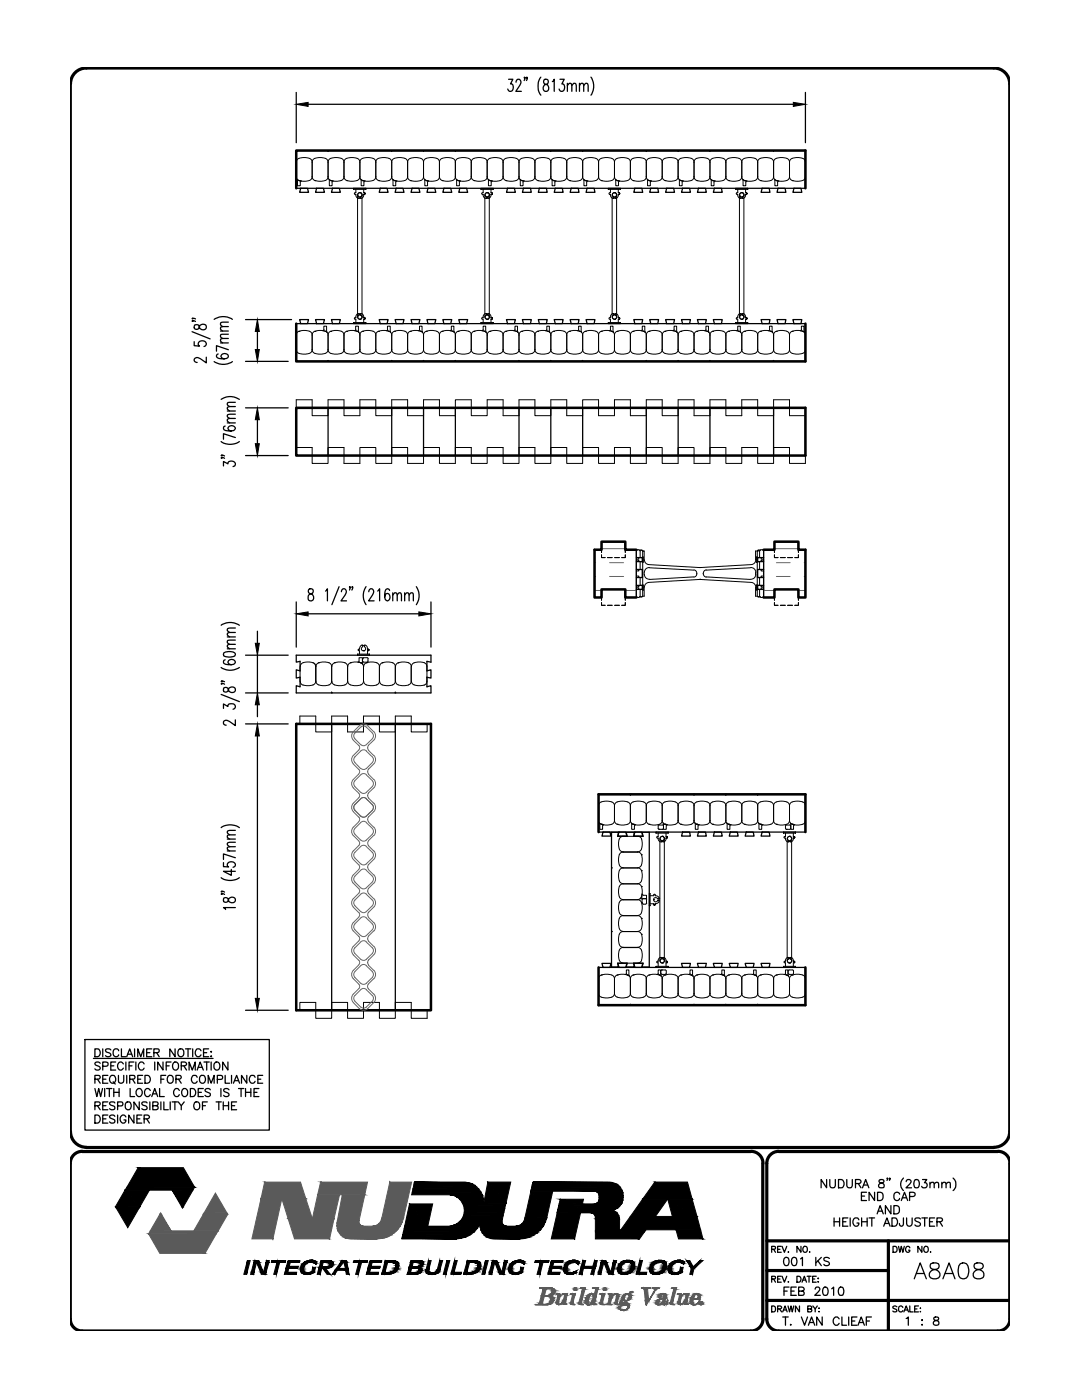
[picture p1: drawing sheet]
<svg xmlns="http://www.w3.org/2000/svg" width="216mm" height="279mm" viewBox="0 0 216 279" stroke-linecap="round" stroke-linejoin="round" font-family="sans-serif">
<!-- layer: TEXT -->
<g fill="none" stroke="#000" stroke-width=".25">
<path d="M59.1 18.4v10.1M101.5 15.8h.8l-.4 .9h.2a.84 .84 0 0 1 .3 .9 .84 .84 0 0 1-.7 .6l-.4-.4M103 16.4v-.1a.49 .49 0 0 1 .3-.4 .49 .49 0 0 1 .5 0l.1 .2a.9 .9 0 0 1-.2 1l-.8 1.1h1.1M104.7 15.5v.1l-.1-.1h.1l-.1 .6M105.2 15.5l-.1 .1-.1-.1h.2l-.2 .6M107.9 15.4a3.2 3.2 0 0 0 0 3.6M108.6 15.9a.69 .69 0 0 0 0 .8 .69 .69 0 0 0 .7 .3 .65 .65 0 0 1 .1 .9 .65 .65 0 0 1-.9 .1 .85 .85 0 0 1 .7-1.3 .55 .55 0 0 0-.1-.9zM110.2 16.3l.4-.5v2.4M111.7 15.8h.9l-.5 .9h.3a.84 .84 0 0 1 .2 .9 .84 .84 0 0 1-.7 .6l-.3-.4M113.2 17.1l.4-.5 .4 .1 .1 1.5M113.2 16.6v1.6M114.1 17.1l.4-.5 .4 .1 .1 1.5"/>
<path d="M115.6 17.1l.4-.5 .4 .1 .1 1.5M115.6 16.6v1.6M116.5 17.1l.4-.5 .4 .1 .1 1.5M117.9 15.4a3.2 3.2 0 0 1 0 3.6M160.7 18.4v10.1M61.5 20.8h96.8M71.8 38.5h.1M97.2 38.5h.1M122.6 38.5h.1M148 38.5h.1M38.3 66.2l3.6 1.4M38.4 64l.1 .1-.1 .1v-.2l.6 .2"/>
<path d="M38.4 63.5l.1 .1-.1 .1v-.2l.6 .2M38.7 68.2v.8l1.1 .1a.54 .54 0 0 1-.3-.5 .54 .54 0 0 1 .4-.5 .74 .74 0 0 1 .9 0 .74 .74 0 0 1 .2 .9l-.3 .2M38.9 64.8l-.2 .6a.56 .56 0 0 0 .7 .3 .56 .56 0 0 0 .4-.5 .65 .65 0 0 1 .9-.5 .65 .65 0 0 1 .2 1 .85 .85 0 0 1-1.2-.7l-.1-.2zM41.2 71.3v1.1l-1.2-.8a.7 .7 0 0 0-.8-.3 .7 .7 0 0 0-.5 .7l.6 .3M42.7 72.2a3.3 3.3 0 0 0 3.7 0M42.7 63.7a3.3 3.3 0 0 1 3.7 0M43.5 70.6l-.2 .1-.1 .4a1.96 1.96 0 0 0 2.3 .3 .71 .71 0 0 0-.6-.9 .71 .71 0 0 0-.8 .6 .65 .65 0 0 0 .7 .5M44 68.4h1.6M44 66.1h1.6M44.1 79.7a3.2 3.2 0 0 1 3.7 0M45.6 69.8l-2.4-.8v1.1M45.6 67.5l-1.5 .1-.1 .4 .4 .4"/>
<path d="M45.6 66.7h-1.5l-.1 .5 .4 .3M45.6 65.2l-1.5 .1-.1 .3 .4 .5M45.6 64.3l-1.5 .1-.1 .4 .4 .4M49 63.8h9.2M49 72.1h8.5M51.4 66.2v3.6M71.8 63.7h.1M97.2 63.7h.1M122.6 63.7h.1M148 63.7h.1M44.1 88.1a3.2 3.2 0 0 0 3.7 0M44.3 91.3v.2l-.2-.1 .2-.1 .5 .2"/>
<path d="M44.3 90.8v.2l-.2-.1 .2-.1 .5 .2M44.6 93v-.9l.9 .5a.75 .75 0 0 1 .8-.6 .75 .75 0 0 1 .7 .7l-.2 .3-.3 .1M44.9 85l-.2 .1-.1 .4a1.26 1.26 0 0 0 1.6 .5l.4-.1 .4-.4a.77 .77 0 0 0-.8-.6 .77 .77 0 0 0-.7 .6l.3 .4 .4 .1M45.4 84.4h1.6M45.4 82h1.6M47 87.3l-2.4-.7v1.1M47 83.5l-1.5 .1-.1 .4 .4 .4M47 82.7h-1.5l-.1 .4 .4 .4M47 81.1l-1.5 .1-.1 .4 .4 .4M47 80.3h-1.5l-.1 .5 .4 .3M49 81.4h8.5M49 90.9h8.5"/>
<path d="M51.4 83.8v4.7M61.6 117.6a.56 .56 0 0 0 .2 .8 .74 .74 0 0 1 .8 .7 .74 .74 0 0 1-.7 .8 .8 .8 0 0 1-.4-.9 .8 .8 0 0 1 .7-.6 .5 .5 0 0 0 .3-.6 .5 .5 0 0 0-.6-.3zM65 118l.3-.5v2.4M67.7 117.1l-1.5 3.6M68.1 118.1v-.1a.49 .49 0 0 1 .3-.4 .49 .49 0 0 1 .5 0l.1 .2a.91 .91 0 0 1-.2 1l-.8 1.1h1.1M69.9 117.2l-.1 .1-.1-.1h.2l-.2 .6M70.4 117.2l-.1 .1-.1-.1h.2l-.2 .6M73 117.1a3.2 3.2 0 0 0 0 3.6M73.6 118.1v-.1a.49 .49 0 0 1 .3-.4 .49 .49 0 0 1 .5 0l.1 .2a.91 .91 0 0 1-.2 1l-.8 1.1h1.1M75.4 118l.3-.5v2.4M77.7 117.8v-.2l-.4-.1a1.37 1.37 0 0 0-.5 1.6v.5l.5 .3a.77 .77 0 0 0 .5-.7 .77 .77 0 0 0-.5-.8l-.3 .1-.2 .6M78.4 118.8l.4-.5 .4 .1 .1 1.5"/>
<path d="M78.4 118.3v1.6M79.3 118.8l.3-.5 .4 .1 .1 1.5M80.7 118.8l.5-.5 .3 .1 .1 1.5M80.7 118.3v1.6M81.6 118.8l.4-.5 .4 .1 .1 1.5M83.1 117.1a3.2 3.2 0 0 1 0 3.6M44.1 133.2a3.2 3.2 0 0 0 3.7 0M44.1 124.8a3.2 3.2 0 0 1 3.7 0M44.1 138.6l3.7 1.4M44.3 136.4v.2l-.2-.1 .2-.1 .5 .2M44.3 135.9v.1h-.2l.4-.1 .3 .1M44.7 137.3l-.1 .5a.5 .5 0 0 0 .9 .1 .74 .74 0 0 1 .7-.8 .74 .74 0 0 1 .8 .7 .8 .8 0 0 1-.9 .4 .8 .8 0 0 1-.6-.8 .6 .6 0 0 0-.8-.1z"/>
<path d="M44.7 130.3a1.96 1.96 0 0 1 2.3 .2v.2a1.57 1.57 0 0 1-2 .3l-.3-.1zM44.9 131.7a.45 .45 0 0 0-.2 .7 1.79 1.79 0 0 0 2.3-.2 .76 .76 0 0 0-.8-.6 .76 .76 0 0 0-.7 .6l.3 .4 .4 .1M45.4 129.5h1.6M45.4 127.1h1.6M47 128.6l-1.5 .1-.1 .4 .4 .4M47 127.7l-1.5 .1-.1 .4 .4 .4M47 126.2l-1.5 .1-.1 .4 .4 .4M47 125.3l-1.5 .1-.1 .4 .4 .4M49 130.8h8.5M49 138.3h8.5M51.4 126v2.4M51.4 130.8v7.5"/>
<path d="M59.1 120.1v9M61.5 122.5h22.1M72.5 129.9h.1M86 120.1v9M44.6 141.4v-.9l.9 .5v-.3a.84 .84 0 0 1 .8-.2 .84 .84 0 0 1 .7 .6l-.2 .3-.3 .1M47 143.7v1.1l-1.2-.8a.67 .67 0 0 0-.7-.3 .67 .67 0 0 0-.5 .7l.2 .2 .3 .1M49 144.5h8.5M51.4 140.7v2.3M51.4 146.9v52.3M44.1 175.2a3.2 3.2 0 0 0 3.7 0M44.1 165.2a3.2 3.2 0 0 1 3.7 0M44.3 178.3v.2l-.2-.1 .2-.1 .5 .2"/>
<path d="M44.3 177.9v.1h-.2l.2-.1 .5 .1M44.6 172.2v.8h1a.5 .5 0 0 1-.3-.5 .5 .5 0 0 1 .4-.4 .74 .74 0 0 1 .9 0 .74 .74 0 0 1 .2 .9l-.3 .1M44.7 179.2l-.1 .6a.5 .5 0 0 0 .9 .1 .74 .74 0 0 1 .7-.8 .74 .74 0 0 1 .8 .7 .8 .8 0 0 1-.9 .3 .8 .8 0 0 1-.6-.7 .6 .6 0 0 0-.8-.2zM45.4 169.8h1.6M45.4 167.5h1.6M46.2 173.5v1.2l-1.6-.8h2.4M47 171.2l-2.4-.8v1.1M47 169l-1.5 .1-.1 .3 .4 .4M47 168.1l-1.5 .1-.1 .4 .4 .4M47 166.6l-1.5 .1-.1 .4 .4 .4M47 165.7l-1.5 .1-.1 .4 .4 .4M130.4 179.6h.1"/>
<path d="M132.1 166.9h.1M157.5 166.9h.1M47 181.1h-2.4l.4 .4M132.1 192.2h.1M157.5 192.2h.1M16.9 207.5h36.8v18h-36.8zM18.6 211.2h23.9M18.9 209.3h.5a.82 .82 0 0 1 .6 .8 .82 .82 0 0 1-.6 .8h-.5zM18.9 215.4l.9-.1 .2-.3-.1-.3-1-.1v1.6M18.9 217.2l.4 1.6 .4-1.6 .4 1.6 .4-1.6M19.4 215.4l.6 .8M20 212.2a.59 .59 0 0 0-.6-.3 .59 .59 0 0 0-.5 .4l.2 .2 .8 .4 .1 .4a.65 .65 0 0 1-1.1 0"/>
<path d="M20.5 212.8l.9-.1 .1-.6-.3-.2h-.7v1.7M20.5 209.3v1.6M20.5 215.4h.6M20.9 217.2v1.6M21.3 217.2h1M21.5 214.6h-1v1.6h1M21.5 219.9h-1v1.6h1M21.8 217.2v1.6M22 214.8l.2-.1a.77 .77 0 0 1 .9 .3 .77 .77 0 0 1-.2 1 .59 .59 0 0 1-.6 .2 .59 .59 0 0 1-.4-.6zM22.1 209.5l-.4-.2-.5 .1-.1 .1 .1 .4 .8 .4 .1 .4a.73 .73 0 0 1-1 0M22.1 212.7h.6M22.6 215.9l.4 .5"/>
<path d="M22.7 217.2v1.6M22.7 218h1.1M23.1 211.9h-1v1.7h1M23.6 214.6v1.1a.53 .53 0 0 0 .6 .5 .53 .53 0 0 0 .5-.5v-1.1M23.7 209.7a.56 .56 0 0 0-.7-.4 .56 .56 0 0 0-.4 .6 .69 .69 0 0 0 .7 1l.4-.4M23.8 217.2v1.6M24.2 209.3v1.6h.9M24.6 212.3a.59 .59 0 0 0-.7-.4 .59 .59 0 0 0-.4 .6v.4a.59 .59 0 0 0 .4 .7 .59 .59 0 0 0 .7-.4M25.1 211.9v1.7M25.3 210.9l.6-1.6 .6 1.6M25.3 214.6v1.6M25.5 210.4h.8"/>
<path d="M25.8 212.7h.5M25.9 215.4l.9-.1 .1-.3-.1-.3-.9-.1v1.6M26 217.2v1.6h.9M26.4 215.4l.5 .8M26.7 211.9h-.9v1.7M26.9 209.3v1.6M27.1 211.9v1.7M27.3 217.5l.2-.2a.75 .75 0 0 1 .9 .4 .75 .75 0 0 1-.2 .9l-.1 .2a.76 .76 0 0 1-.9-.4 .76 .76 0 0 1 .1-.9zM27.5 210.9v-1.6l.6 1.6 .6-1.6v1.6M27.5 215.4h.6M27.8 219.9v1.6l-1.1-1.6v1.6M28.5 214.6h-1v1.6h1"/>
<path d="M28.8 212.3a.59 .59 0 0 0-.7-.4 .59 .59 0 0 0-.5 .6v.4a.59 .59 0 0 0 .5 .7 .59 .59 0 0 0 .7-.4M28.9 214.6h.5a.82 .82 0 0 1 .6 .8 .82 .82 0 0 1-.6 .8h-.5zM29.3 210.1h.6M29.9 219.9v1.6M30 217.6a.59 .59 0 0 0-.7-.4 .59 .59 0 0 0-.5 .6v.4a.59 .59 0 0 0 .5 .7 .59 .59 0 0 0 .7-.4M30.3 209.3h-1v1.6h1M30.3 218.8l.6-1.6 .6 1.6M30.5 218.3h.8M30.7 210.1l.9-.1 .1-.5-1-.2v1.6M30.9 211.9v1.7M31.3 210.1l.5 .8M31.8 217.2v1.6h1"/>
<path d="M32.1 215.4h.6M32.1 219.9v1.6M32.5 211.9v1.7l-1-1.7v1.7M32.7 219.9v1.6h.9M33.1 214.6h-1v1.6M33.2 212.7h.6M33.5 214.8l.2-.1a.8 .8 0 0 1 .9 .5 .8 .8 0 0 1-.5 1 .84 .84 0 0 1-.7-.5 .84 .84 0 0 1 .1-.9zM34 219.9v1.6M34.1 211.9h-.9v1.7M34.3 219.9h1.1M34.7 212a.78 .78 0 0 1 1 .5 .78 .78 0 0 1-.4 1 .76 .76 0 0 1-.9-.4 .76 .76 0 0 1 .2-.9zM34.9 219.9v1.6"/>
<path d="M34.9 209.3v1.6l-1-1.6v1.6M35.1 215.4l.9-.1 .2-.3-.1-.3-1-.1v1.6M35.6 219.9l.6 .8v.8M35.6 209.5l.2-.1a.8 .8 0 0 1 .9 .5 .8 .8 0 0 1-.4 1 .84 .84 0 0 1-.8-.5 .84 .84 0 0 1 .1-.9zM35.6 215.4l.6 .8M35.8 217.6a.59 .59 0 0 0-.7-.4 .59 .59 0 0 0-.5 .6v.4a.59 .59 0 0 0 .5 .6 .59 .59 0 0 0 .7-.3M36.2 212.7l.9-.1 .1-.4-.4-.3h-.6v1.7M36.4 217.5l.1-.2a.78 .78 0 0 1 1 .5 .78 .78 0 0 1-.4 1 .76 .76 0 0 1-.8-.4 .76 .76 0 0 1 .1-.9zM36.7 212.7l.5 .9M36.8 219.9l-.6 .8M37 209.3h1.1M37.5 209.3v1.6"/>
<path d="M37.7 213.6v-1.7l.7 1.7 .6-1.7v1.7M38 217.2h.5a.85 .85 0 0 1 .6 .8 .85 .85 0 0 1-.6 .8h-.5zM38.5 209.3v1.6M39.3 213.6l.6-1.7 .7 1.7M39.3 215a.59 .59 0 0 0-.6-.4 .59 .59 0 0 0-.5 .6v.4a.59 .59 0 0 0 .5 .6 .59 .59 0 0 0 .6-.4M39.6 213h.7M39.6 218h.6M39.9 214.8l.2-.1a.78 .78 0 0 1 .9 .3 .78 .78 0 0 1-.1 1l-.3 .2a.81 .81 0 0 1-.8-.5 .81 .81 0 0 1 .1-.9zM40.1 209.7a.59 .59 0 0 0-.7-.4 .59 .59 0 0 0-.4 .6v.4a.59 .59 0 0 0 .4 .6 .59 .59 0 0 0 .7-.4M40.6 217.2h-1v1.6h1M40.6 210.1h.6M40.7 211.9h1.1"/>
<path d="M41.2 211.9v1.7M41.4 219.9h-1v1.6M41.5 216.2v-1.6l.6 1.6 .6-1.6v1.6M41.6 209.3h-1v1.6h1M42 217.5a.59 .59 0 0 0-.6-.3 .59 .59 0 0 0-.5 .4l.1 .2 .9 .4a.41 .41 0 0 1-.3 .6h-.3l-.4-.2M42.1 209.9h.1zM42.1 210.8h.1zM42.1 211.9v1.7M43 212a.76 .76 0 0 1 .9 .4 .76 .76 0 0 1-.2 .9 .57 .57 0 0 1-.6 .2 .57 .57 0 0 1-.4-.6 .79 .79 0 0 1 .3-.9zM43.1 219.9h1.1M43.4 215.4h.6a.4 .4 0 0 0 .4-.4 .4 .4 0 0 0-.4-.4h-.6v1.6M43.7 219.9v1.6"/>
<path d="M44.1 217.2v1.6M44.5 219.9v1.6M44.9 214.6v1.6h.9M45.5 211.9v1.7l-1.1-1.7v1.7M45.6 219.9v1.6M45.7 217.5a.59 .59 0 0 0-.6-.3 .59 .59 0 0 0-.5 .4l.2 .2 .8 .4 .1 .4a.65 .65 0 0 1-1.1 0M46.2 214.6v1.6M46.6 216.2l.6-1.6 .6 1.6M46.8 215.7h.8M47.2 219.9h-1v1.6h1M47.6 217.2h1.1M48.1 217.2v1.6"/>
<path d="M49 201.6h8.5M49 218h1.1M49 217.2v1.6M49.2 214.6v1.6l-1-1.6v1.6M50.1 217.2v1.6M50.7 218h.6M50.9 215a.59 .59 0 0 0-.7-.4 .59 .59 0 0 0-.4 .6v.4a.59 .59 0 0 0 .4 .6 .59 .59 0 0 0 .7-.4M51.4 215.4h.6M51.7 217.2h-1v1.6h1M52.4 214.6h-1v1.6h1M18.9 220.7l.9-.1 .2-.3-.1-.3-1-.1v1.6M18.9 222.5h.5a.85 .85 0 0 1 .6 .8 .85 .85 0 0 1-.6 .8h-.5z"/>
<path d="M19.4 220.7l.6 .8M20.5 220.7h.6M20.5 223.3h.6M21.5 222.5h-1v1.6h1M22.9 220.1l-.3-.2h-.6l-.1 .2 .1 .4 .9 .4v.4a.71 .71 0 0 1-1 0M22.9 222.8a.59 .59 0 0 0-.6-.3 .59 .59 0 0 0-.4 .4v.2l1 .4a.41 .41 0 0 1-.3 .6h-.4l-.3-.2M23.5 220.7h.6a.4 .4 0 0 0 .4-.4 .4 .4 0 0 0-.4-.4h-.6v1.6M23.5 222.5v1.6M25.1 220.1l.2-.2a.78 .78 0 0 1 .9 .4 .78 .78 0 0 1-.2 1l-.2 .2a.81 .81 0 0 1-.8-.5 .81 .81 0 0 1 .1-.9zM25.1 222.9a.59 .59 0 0 0-.6-.4 .59 .59 0 0 0-.5 .6v.4a.58 .58 0 0 0 .5 .7 .58 .58 0 0 0 .6-.7h-.4M26.7 222.5v1.6l-1-1.6v1.6M27.3 223.3h.6"/>
<path d="M28.3 222.5h-1v1.6h1M28.8 223.3l.8-.1 .2-.4-.4-.3h-.6v1.6M29.3 223.3l.5 .8M29.4 220.1l-.4-.2h-.5l-.2 .2 .2 .4 .7 .3 .2 .5a.73 .73 0 0 1-1.1 0M30.5 220.7l.9-.1 .2-.3-.2-.4h-.9v1.6h.7l.4-.3a.39 .39 0 0 0-.4-.5M38.8 220.1l.2-.2a.8 .8 0 0 1 .9 .6 .8 .8 0 0 1-.5 1 .84 .84 0 0 1-.7-.5 .84 .84 0 0 1 .1-.9zM40.4 220.7h.6M44.5 220.7h1.1M46.2 220.7h.6"/>
</g>
<path d="M59.1 20.8l2.4-.4v.8zM158.3 20.4l2.4 .4-2.4 .4zM51.4 63.8l.3 2.4h-.8zM50.9 69.8h.8l-.3 2.3zM51.4 81.4l.3 2.4h-.8zM50.9 88.5h.8l-.3 2.4zM50.9 128.4h.8l-.3 2.4zM59.1 122.5l2.4-.4v.8zM83.6 122.1l2.4 .4-2.4 .4zM51.4 144.5l.3 2.4h-.8zM51.4 138.3l.3 2.4h-.8zM50.9 199.2h.8l-.3 2.4z" fill="#000" stroke="#000" stroke-width=".2"/>
<!-- layer: LINE9 -->
<g fill="none" stroke="#000" stroke-width=".2">
<path d="M59.1 32.4v2.9a.78 .78 0 0 0 .6 .7M59.7 36l-.4-.2 .1 1.3h.5v-.7M59.7 36.1h.1M59.7 36l.5 .1-.3 .2M62.3 35.3a1.1 1.1 0 0 1-1.4 .9l-1.2-.2M62.3 32.4v2.9M62.3 35.3a.78 .78 0 0 0 .5 .7M62.8 31.6a.78 .78 0 0 0-.5 .7 1.1 1.1 0 0 0-1.4-.9l-.8 .1a.92 .92 0 0 0-1 .8M62.8 36.1h.1M65.3 30h.2v.3zM65.5 32.4v2.9M65.5 35.3a1.1 1.1 0 0 1-1.4 .9l-1.3-.2"/>
<path d="M65.5 35.3a.78 .78 0 0 0 .5 .7M66 36l-.3-.2v1.3h.6v-.7M66 36.1h.1M66 36l.5 .1-.2 .2M68.6 32.4v2.9M68.6 35.3a1.1 1.1 0 0 1-1.3 .9l-1.3-.2M68.6 35.3a1.1 1.1 0 0 0 1.4 .9l1.3-.2M69.2 36.1h.1M70.6 37.6v.2zM70.6 37.8h2.4M70.6 37.6h2.4M71 38.9l.1 .4 .3 .3"/>
<path d="M71 38.9h.1M71 37.8v.7l-.3 .1 .3 .3M71.3 31.6l-.9-.2-.8 .1a.92 .92 0 0 0-1 .8 1.1 1.1 0 0 0-1.3-.9l-.9 .1a.92 .92 0 0 0-.9 .8 1.1 1.1 0 0 0-1.4-.9l-1.3 .2M71.3 31.6a.78 .78 0 0 1 .5 .7 .78 .78 0 0 1 .6-.7M71.3 38.9v24.4M71.4 39.6h.1M71.4 39.6h.2M71.6 39.3a.42 .42 0 0 1-.1-.7 .42 .42 0 0 1 .6 0 .42 .42 0 0 1-.2 .7M71.6 39.3h.1M71.6 39.6h.1M71.6 39.5h.1M71.6 39.3v.2"/>
<path d="M71.8 32.4v2.9M71.8 35.3a.78 .78 0 0 1-.5 .7M71.8 35.3a.78 .78 0 0 0 .6 .7l-.4-.2 .1 1.3h.5v-.7M71.9 39.3h.1M71.9 39.5v.1M71.9 39.3v.3M72.2 38.9v24.4M72.4 36.1h.1M72.6 38.8h.1h-.1M72.6 38.9v.2a.58 .58 0 0 1-.7 .5M72.6 38.9h.1M72.6 37.8v.7h.1"/>
<path d="M72.6 38.8v.1M72.7 38.5l.2 .1-.2 .2 .2-.1zM73 37.6h.1M73 37.6v.2zM75 32.4v2.9M75 35.3a1.1 1.1 0 0 1-1.4 .9l-1.2-.2 .5 .1-.3 .2M75 35.3a1.1 1.1 0 0 0 1.4 .9l.8-.1a.92 .92 0 0 0 1-.8M75.5 36.1h.1M78 30h.2v.3zM78.2 32.4v2.9M78.2 35.3a.78 .78 0 0 0 .5 .7M78.7 36l-.3-.2v1.3h.6v-.7"/>
<path d="M78.7 36.1h.1M78.7 36l.8 .2 1.3-.2M78.7 36l.5 .1M79.2 36.1l-.2 .2M80.8 31.6l-.8-.2-.9 .1a.92 .92 0 0 0-.9 .8 1.1 1.1 0 0 0-1.4-.9l-.9 .1a.92 .92 0 0 0-.9 .8 1.1 1.1 0 0 0-1.4-.9l-1.2 .2M80.8 31.6a.78 .78 0 0 1 .5 .7 .78 .78 0 0 1 .6-.7M81.3 32.4v2.9M81.3 35.3a.78 .78 0 0 1-.5 .7M81.3 35.3a.78 .78 0 0 0 .6 .7M81.9 36.1h.1M84.4 30h.2l-.1 .3zM84.5 32.4v2.9"/>
<path d="M84.5 35.3a1.1 1.1 0 0 1-1.4 .9l-1.2-.2M84.5 35.3a.78 .78 0 0 0 .6 .7M85.1 36l-.4-.2 .1 1.3h.5v-.7M85.1 36.1h.1M85.1 36l.5 .1-.3 .2M87.7 32.4v2.9M87.7 35.3a1.1 1.1 0 0 1-1.4 .9l-1.2-.2M87.7 35.3a1.1 1.1 0 0 0 1.4 .9l1.2-.2M88.2 36.1h.1M90.3 31.6l-.8-.2-.9 .1a.92 .92 0 0 0-.9 .8 1.1 1.1 0 0 0-1.4-.9l-.8 .1a.92 .92 0 0 0-1 .8 1.1 1.1 0 0 0-1.4-.9l-1.2 .2M90.3 31.6a.78 .78 0 0 1 .6 .7 .78 .78 0 0 1 .5-.7M90.7 30h.2v.3z"/>
<path d="M90.9 32.4v2.9M90.9 35.3a.78 .78 0 0 1-.6 .7M90.9 35.3a.78 .78 0 0 0 .5 .7l-.3-.2v1.3h.6v-.7M91.4 36.1h.1M94 32.4v2.9M94 35.3a1.1 1.1 0 0 1-1.3 .9l-1.3-.2 .5 .1-.2 .2M94 35.3a1.1 1.1 0 0 0 1.4 .9l.9-.1a.92 .92 0 0 0 .9-.8M94.6 36.1h.1M96 37.6v.2zM96 37.8h2.4M96 37.6h2.4M96.4 38.9l.1 .4 .3 .3"/>
<path d="M96.4 38.9h.1M96.4 37.8v.7l-.3 .1 .3 .3M96.7 38.9v24.4M96.8 39.6h.1M96.8 39.6h.2M97 39.3a.42 .42 0 0 1-.1-.7 .42 .42 0 0 1 .6 0 .42 .42 0 0 1-.2 .7M97 39.3h.1M97 39.6h.1M97 39.5h.1M97 39.3v.2M97.2 32.4v2.9M97.2 35.3a.78 .78 0 0 0 .6 .7"/>
<path d="M97.3 39.3h.1M97.3 39.5l.1 .1M97.3 39.3v.2M97.6 38.9v24.4M97.8 36l-.4-.2 .1 1.3h.5v-.7M97.8 36.1h.1M97.8 36l.8 .2 1.2-.2M97.8 36l.5 .1M98 38.8h.1h-.1M98 38.9v.2a.58 .58 0 0 1-.6 .5M98 38.9h.1M98 37.8v.7h.1"/>
<path d="M98 38.8v.1M98.1 38.5l.2 .1-.2 .2 .2-.1zM98.2 36.1l-.2 .2M98.4 37.6h.1M98.4 37.6v.2zM99.8 31.6l-.8-.2-.8 .1a.92 .92 0 0 0-1 .8 1.1 1.1 0 0 0-1.4-.9l-.8 .1a.92 .92 0 0 0-1 .8 1.1 1.1 0 0 0-1.3-.9l-1.3 .2M99.8 31.6a.78 .78 0 0 1 .6 .7 1.1 1.1 0 0 1 1.4-.9l.8 .1a.92 .92 0 0 1 1 .8 1.1 1.1 0 0 1 1.3-.9l.9 .1a.92 .92 0 0 1 .9 .8 1.1 1.1 0 0 1 1.4-.9l.8 .1a.92 .92 0 0 1 1 .8 1.1 1.1 0 0 1 1.4-.9l.8 .1a.92 .92 0 0 1 1 .8 1.1 1.1 0 0 1 1.4-.9l.8 .1a.92 .92 0 0 1 1 .8 .78 .78 0 0 1 .5-.7M100.4 32.4v2.9M100.4 35.3a.78 .78 0 0 1-.6 .7M100.4 35.3a1.1 1.1 0 0 0 1.4 .9l.8-.1a.92 .92 0 0 0 1-.8M100.9 36.1h.1M103.4 30h.2v.3z"/>
<path d="M103.6 32.4v2.9M103.6 35.3a.78 .78 0 0 0 .5 .7M104.1 36l-.3-.2v1.3h.6v-.7M104.1 36.1h.1M104.1 36l.5 .1-.2 .2M106.7 32.4v2.9M106.7 35.3a1.1 1.1 0 0 1-1.3 .9l-1.3-.2M106.7 35.3a1.1 1.1 0 0 0 1.4 .9l.9-.1a.92 .92 0 0 0 .9-.8M107.3 36.1h.1M109.8 30h.2l-.1 .3zM109.9 32.4v2.9M109.9 35.3a.78 .78 0 0 0 .6 .7"/>
<path d="M110.1 35.8l.1 1.3h.5v-.7M110.1 35.8l.4 .2M110.5 36.1h.1M110.5 36l.5 .1-.3 .2M113.1 32.4v2.9M113.1 35.3a1.1 1.1 0 0 1-1.4 .9l-1.2-.2M113.1 35.3a1.1 1.1 0 0 0 1.4 .9l.8-.1a.92 .92 0 0 0 1-.8M113.6 36.1h.1M116.1 30h.2v.3zM116.3 32.4v2.9M116.3 35.3a.78 .78 0 0 0 .5 .7l-.3-.2v1.3h.6v-.7M116.8 36.1h.1"/>
<path d="M119.4 32.4v2.9M119.4 35.3a1.1 1.1 0 0 1-1.3 .9l-1.3-.2 .5 .1-.2 .2M119.4 35.3a1.1 1.1 0 0 0 1.4 .9l.9-.1a.92 .92 0 0 0 .9-.8M120 36.1h.1M121.4 37.6v.2zM121.4 37.8h2.4M121.4 37.6h2.4M121.8 38.9l.1 .4 .3 .3M121.8 38.9h.1M121.8 37.8v.7l-.3 .1 .3 .3M122.1 38.9v24.4M122.2 39.6h.1"/>
<path d="M122.2 39.6h.2M122.4 39.3a.42 .42 0 0 1-.1-.7 .42 .42 0 0 1 .6 0 .42 .42 0 0 1-.2 .7M122.4 39.3h.1M122.4 39.6h.1M122.4 39.5h.1M122.4 39.3v.2M122.6 32.4v2.9M122.6 35.3a.78 .78 0 0 0 .6 .7M122.7 39.3h.1M122.7 39.5l.1 .1M122.7 39.3v.2M123 38.9v24.4"/>
<path d="M123.2 36l-.4-.2 .1 1.3h.5v-.7M123.2 36.1h.1M123.2 36l.8 .2 1.2-.2M123.2 36l.5 .1M123.4 38.8h.1h-.1M123.4 38.9v.2a.58 .58 0 0 1-.6 .5M123.4 38.9h.1M123.4 37.8v.7h.1M123.4 38.8v.1M123.5 38.5l.2 .1-.2 .2 .2-.1zM123.6 36.1l-.2 .2M123.8 37.6h.1"/>
<path d="M123.8 37.6v.2zM125.2 31.6l-.8-.2-.8 .1a.92 .92 0 0 0-1 .8 1.1 1.1 0 0 0-1.4-.9l-.8 .1a.92 .92 0 0 0-1 .8 1.1 1.1 0 0 0-1.3-.9l-1.3 .2M125.2 31.6a.78 .78 0 0 1 .6 .7 .78 .78 0 0 1 .5-.7M125.8 32.4v2.9M125.8 35.3a.78 .78 0 0 1-.6 .7M125.8 35.3a.78 .78 0 0 0 .5 .7M126.3 36.1h.1M128.8 30h.2v.3zM129 32.4v2.9M129 35.3a1.1 1.1 0 0 1-1.4 .9l-1.3-.2M129 35.3a.78 .78 0 0 0 .5 .7M129.5 36l-.3-.2v1.3h.6v-.7"/>
<path d="M129.5 36.1h.1M129.5 36l.5 .1-.2 .2M132.1 32.4v2.9M132.1 35.3a1.1 1.1 0 0 1-1.3 .9l-1.3-.2M132.1 35.3a1.1 1.1 0 0 0 1.4 .9l1.3-.2M132.7 36.1h.1M134.8 31.6l-.9-.2-.8 .1a.92 .92 0 0 0-1 .8 1.1 1.1 0 0 0-1.3-.9l-.9 .1a.92 .92 0 0 0-.9 .8 1.1 1.1 0 0 0-1.4-.9l-1.3 .2M134.8 31.6a.78 .78 0 0 1 .5 .7 .78 .78 0 0 1 .6-.7M135.2 30h.2l-.1 .3zM135.3 32.4v2.9M135.3 35.3a.78 .78 0 0 1-.5 .7M135.3 35.3a.78 .78 0 0 0 .6 .7l-.4-.2 .1 1.3h.5v-.7"/>
<path d="M135.9 36.1h.1M138.5 32.4v2.9M138.5 35.3a1.1 1.1 0 0 1-1.4 .9l-1.2-.2 .5 .1-.3 .2M138.5 35.3a1.1 1.1 0 0 0 1.4 .9l.8-.1a.92 .92 0 0 0 1-.8M139 36.1h.1M141.5 30h.2v.3zM141.7 32.4v2.9M141.7 35.3a.78 .78 0 0 0 .5 .7M142.2 36l-.3-.2v1.3h.6v-.7M142.2 36.1h.1M142.2 36l.8 .2 1.3-.2M142.2 36l.5 .1"/>
<path d="M142.7 36.1l-.2 .2M144.3 31.6l-.8-.2-.9 .1a.92 .92 0 0 0-.9 .8 1.1 1.1 0 0 0-1.4-.9l-.9 .1a.92 .92 0 0 0-.9 .8 1.1 1.1 0 0 0-1.4-.9l-1.2 .2M144.3 31.6a.78 .78 0 0 1 .5 .7 .78 .78 0 0 1 .6-.7M144.8 32.4v2.9M144.8 35.3a.78 .78 0 0 1-.5 .7M144.8 35.3a.78 .78 0 0 0 .6 .7M145.4 36.1h.1M146.8 37.6v.2zM146.8 37.8h2.4M146.8 37.6h2.4M147.2 38.9l.1 .4 .3 .3M147.2 38.9h.1"/>
<path d="M147.2 37.8v.7l-.3 .1 .3 .3M147.5 38.9v24.4M147.6 39.6h.1M147.6 39.6h.2M147.8 39.3a.42 .42 0 0 1-.1-.7 .42 .42 0 0 1 .6 0 .42 .42 0 0 1-.2 .7M147.8 39.3h.1M147.8 39.6h.1M147.8 39.5h.1M147.8 39.3v.2M148 32.4v2.9M148 35.3a1.1 1.1 0 0 1-1.4 .9l-1.2-.2M148 35.3a.78 .78 0 0 0 .6 .7"/>
<path d="M148.1 39.3h.1M148.1 39.5l.1 .1M148.1 39.3v.2M148.4 38.9v24.4M148.6 36l-.4-.2 .1 1.3h.5v-.7M148.6 36.1h.1M148.6 36l.5 .1-.3 .2M148.8 38.8h.1h-.1M148.8 38.9v.2a.58 .58 0 0 1-.6 .5M148.8 38.9h.1M148.8 37.8v.7h.1M148.8 38.8v.1"/>
<path d="M148.9 38.5l.2 .1-.2 .2 .2-.1zM149.2 37.6h.1M149.2 37.6v.2zM151.2 32.4v2.9M151.2 35.3a1.1 1.1 0 0 1-1.4 .9l-1.2-.2M151.2 35.3a1.1 1.1 0 0 0 1.4 .9l1.2-.2M151.7 36.1h.1M153.8 31.6l-.8-.2-.9 .1a.92 .92 0 0 0-.9 .8 1.1 1.1 0 0 0-1.4-.9l-.8 .1a.92 .92 0 0 0-1 .8 1.1 1.1 0 0 0-1.4-.9l-1.2 .2M153.8 31.6a.78 .78 0 0 1 .6 .7 1.1 1.1 0 0 1 1.3-.9l.9 .1a.92 .92 0 0 1 .9 .8 1.1 1.1 0 0 1 1.4-.9l.8 .1a.92 .92 0 0 1 1 .8M154.2 30h.2v.3zM154.4 32.4v2.9M154.4 35.3a.78 .78 0 0 1-.6 .7"/>
<path d="M154.4 35.3a.78 .78 0 0 0 .5 .7M154.6 35.8v1.3h.6v-.7M154.6 35.8l.3 .2M154.9 36.1h.1M154.9 36l.5 .1-.2 .2M157.5 32.4v2.9M157.5 35.3a1.1 1.1 0 0 1-1.3 .9l-1.3-.2M158.1 36.1h.1M160.7 32.4v2.9a1.1 1.1 0 0 1-1.4 .9l-.8-.1a.92 .92 0 0 1-1-.8M59.1 66.9v2.9a1.1 1.1 0 0 0 1.4 .9l.8-.1a.92 .92 0 0 0 1-.8M59.7 66.2h.1M62.3 66.9v2.9"/>
<path d="M62.3 69.8a.78 .78 0 0 0 .5 .7M62.8 66.1a.78 .78 0 0 0-.5 .8 1.1 1.1 0 0 0-1.4-1l-.8 .1a.92 .92 0 0 0-1 .9M62.8 66.2h.1M64.4 66l.5 .1M64.6 65.8v-.7h.6v1.1M64.7 65.8l-.3 .2M64.9 66.1l-.8-.2-1.3 .2M64.9 66.2h.1M64.9 66.1l.4 .2-.1-.1M64.9 66.1a.78 .78 0 0 1 .6 .8 1.1 1.1 0 0 1 1.3-1l.9 .1a.92 .92 0 0 1 .9 .9 1.1 1.1 0 0 1 1.4-1l1.3 .2-.5-.1 .2-.2v-.7h.5l.1 1.2-.3-.2a.78 .78 0 0 1 .5 .8 .78 .78 0 0 1 .6-.8M65.5 71.9v.2h-.2zM65.5 66.9v2.9"/>
<path d="M65.5 69.8a1.1 1.1 0 0 1-1.4 .9l-1.3-.2M65.5 69.8a1.1 1.1 0 0 0 1.3 .9l.9-.1a.92 .92 0 0 0 .9-.8M66 66.2h.1M68.6 66.9v2.9M68.6 69.8a1.1 1.1 0 0 0 1.4 .9l1.3-.2M69.2 66.2h.1M70.6 64.4v.2zM70.6 64.4h2.4M70.6 64.6h2.4M71 63.3h.1M71 63.3v.1l-.3 .1 .1 .2h.2v.7M71.3 66.2h.1"/>
<path d="M71.4 62.6l-.3 .3-.1 .4M71.4 62.6h.1M71.4 62.6h.2M71.6 62.9a.44 .44 0 0 0-.2 .7 .44 .44 0 0 0 .7 0 .44 .44 0 0 0-.2-.7M71.6 62.9h.1M71.6 62.6h.1M71.6 62.7h.1M71.6 62.7v.2M71.8 66.9v2.9M71.8 69.8a.78 .78 0 0 1-.5 .7M71.8 69.8a.78 .78 0 0 0 .6 .7M71.9 62.6a.59 .59 0 0 1 .7 .7"/>
<path d="M71.9 62.9h.1M71.9 62.6v.1M71.9 62.6v.3M72.4 66.2h.1M72.6 63.4h.1h-.1M72.6 63.3h.1M72.6 63.3v.1M72.7 63.4l.2 .1-.1 .2 .1-.2zM72.7 63.7h-.1v.7M73 64.6h.1M73 64.4v.1zM75 66.9v2.9"/>
<path d="M75 69.8a1.1 1.1 0 0 1-1.4 .9l-1.2-.2M75 69.8a1.1 1.1 0 0 0 1.4 .9l.8-.1a.92 .92 0 0 0 1-.8M75.5 66.2h.1M77.3 65.8v-.7h.6v1.1M77.4 65.8l-.3 .2 .5 .1M77.6 66.1l-.8-.2-.9 .1a.92 .92 0 0 0-.9 .9 1.1 1.1 0 0 0-1.4-1l-1.2 .2M77.6 66.2h.1M77.6 66.1l.4 .2-.1-.1M78.2 71.9v.2h-.2zM78.2 66.9v2.9M78.2 69.8a1.1 1.1 0 0 0 1.3 .9l1.3-.2M78.7 66.2h.1"/>
<path d="M80.8 66.1l-.8-.2-.9 .1a.92 .92 0 0 0-.9 .9 .78 .78 0 0 0-.6-.8M80.8 66.1a.78 .78 0 0 1 .5 .8 .78 .78 0 0 1 .6-.8M81.3 66.9v2.9M81.3 69.8a.78 .78 0 0 1-.5 .7M81.3 69.8a.78 .78 0 0 0 .6 .7M81.9 66.2h.1M83.5 66l.5 .1M83.5 66l.2-.1v-.8h.5v1.1M84 66.1l-.9-.2-1.2 .2M84 66.2h.1M84 66.1a.78 .78 0 0 1 .5 .8 1.1 1.1 0 0 1 1.4-1l.8 .1a.92 .92 0 0 1 1 .9 1.1 1.1 0 0 1 1.4-1l1.2 .2-.5-.1 .2-.1 .1-.8h.5v1.1M84 66.1l.3 .2v-.1"/>
<path d="M84.5 71.9l.1 .2h-.2zM84.5 66.9v2.9M84.5 69.8a1.1 1.1 0 0 1-1.4 .9l-1.2-.2M84.5 69.8a1.1 1.1 0 0 0 1.4 .9l.8-.1a.92 .92 0 0 0 1-.8M85.1 66.2h.1M87.7 66.9v2.9M87.7 69.8a1.1 1.1 0 0 0 1.4 .9l1.2-.2M88.2 66.2h.1M90.3 66.2h.1M90.9 71.9v.2h-.2zM90.9 66.9v2.9M90.9 69.8a.78 .78 0 0 1-.6 .7"/>
<path d="M90.9 69.8a.78 .78 0 0 0 .5 .7M91.4 66.1a.78 .78 0 0 0-.5 .8 .78 .78 0 0 0-.6-.8l.4 .2-.1-.1M91.4 66.2h.1M94 66.9v2.9M94 69.8a1.1 1.1 0 0 1-1.3 .9l-1.3-.2M94 69.8a1.1 1.1 0 0 0 1.4 .9l.9-.1a.92 .92 0 0 0 .9-.8M94.6 66.2h.1M96 64.4v.2zM96 64.4h2.4M96 64.6h2.4M96.4 63.3h.1M96.4 63.3v.1l-.3 .1 .1 .2h.2v.7"/>
<path d="M96.7 66.1l-.5-.1 .2-.1v-.8h.5v1.1M96.7 66.1l-.9-.2-.8 .1a.92 .92 0 0 0-1 .9 1.1 1.1 0 0 0-1.3-1l-1.3 .2M96.7 66.2h.1M96.7 66.1l.3 .2v-.1M96.8 62.6l-.3 .3-.1 .4M96.8 62.6h.1M96.8 62.6h.2M97 62.9a.44 .44 0 0 0-.2 .7 .44 .44 0 0 0 .7 0 .44 .44 0 0 0-.2-.7M97 62.9h.1M97 62.6h.1M97 62.7h.1M97 62.7v.2"/>
<path d="M97.2 66.9v2.9M97.2 69.8a1.1 1.1 0 0 0 1.4 .9l1.2-.2M97.3 62.9h.1M97.3 62.7v.2M97.4 62.6a.58 .58 0 0 1 .6 .7M97.4 62.6l-.1 .1M97.8 66.2h.1M98 63.4h.1h-.1M98 63.3h.1M98 63.3v.1M98.1 63.4l.2 .1-.1 .2 .1-.2zM98.1 63.7h-.1v.7"/>
<path d="M98.4 64.6h.1M98.4 64.4v.1zM99.8 66.1l-.8-.2-.8 .1a.92 .92 0 0 0-1 .9 .78 .78 0 0 0-.5-.8M100.4 66.9v2.9M100.4 69.8a.78 .78 0 0 1-.6 .7M100.4 69.8a1.1 1.1 0 0 0 1.4 .9l.8-.1a.92 .92 0 0 0 1-.8M100.9 66.2h.1M103 66.1l-.5-.1 .2-.1 .1-.8h.5v1.1M103 66.1l-.8-.2-.9 .1a.92 .92 0 0 0-.9 .9 .78 .78 0 0 0-.6-.8M103 66.2h.1M103 66.1l.4 .2-.1-.1M103.6 71.9v.2h-.2z"/>
<path d="M103.6 66.9v2.9M103.6 69.8a1.1 1.1 0 0 0 1.3 .9l.9-.1a.92 .92 0 0 0 .9-.8M104.1 66.2h.1M106.7 66.9v2.9M106.7 69.8a1.1 1.1 0 0 0 1.4 .9l.9-.1a.92 .92 0 0 0 .9-.8M107.3 66.2h.1M108.9 66l.5 .1M108.9 66l.2-.1v-.8h.5v1.1M109.4 66.1l-.9-.2-.8 .1a.92 .92 0 0 0-1 .9 1.1 1.1 0 0 0-1.3-1l-.9 .1a.92 .92 0 0 0-.9 .9 .78 .78 0 0 0-.6-.8M109.4 66.2h.1M109.4 66.1l.3 .2v-.1M109.9 71.9l.1 .2h-.2z"/>
<path d="M109.9 66.9v2.9M109.9 69.8a1.1 1.1 0 0 0 1.4 .9l.8-.1a.92 .92 0 0 0 1-.8M110.5 66.2h.1M113.1 66.9v2.9M113.1 69.8a1.1 1.1 0 0 0 1.4 .9l.8-.1a.92 .92 0 0 0 1-.8M113.6 66.2h.1M115.7 66.1l-.5-.1 .2-.1 .1-.8h.5v1.1M115.7 66.1l-.8-.2-.9 .1a.92 .92 0 0 0-.9 .9 1.1 1.1 0 0 0-1.4-1l-.8 .1a.92 .92 0 0 0-1 .9 .78 .78 0 0 0-.5-.8M115.7 66.2h.1M115.7 66.1l.4 .2M115.7 66.1a.78 .78 0 0 1 .6 .8 .78 .78 0 0 1 .5-.8M116 66.2l.1 .1"/>
<path d="M116.3 71.9v.2h-.2zM116.3 66.9v2.9M116.3 69.8a.78 .78 0 0 0 .5 .7M116.8 66.2h.1M119.4 66.9v2.9M119.4 69.8a1.1 1.1 0 0 1-1.3 .9l-1.3-.2M119.4 69.8a1.1 1.1 0 0 0 1.4 .9l.9-.1a.92 .92 0 0 0 .9-.8M120 66.2h.1M121.4 64.4v.2zM121.4 64.4h2.4M121.4 64.6h2.4M121.8 63.3h.1"/>
<path d="M121.8 63.3v.1l-.3 .1 .1 .2h.2v.7M122.1 66.1l-.5-.1 .2-.1v-.8h.5v1.1M122.1 66.1l-.9-.2-.8 .1a.92 .92 0 0 0-1 .9 1.1 1.1 0 0 0-1.3-1l-1.3 .2M122.1 66.2h.1M122.1 66.1l.3 .2v-.1M122.2 62.6l-.3 .3-.1 .4M122.2 62.6h.1M122.2 62.6h.2M122.4 62.9a.44 .44 0 0 0-.2 .7 .44 .44 0 0 0 .7 0 .44 .44 0 0 0-.2-.7M122.4 62.9h.1M122.4 62.6h.1M122.4 62.7h.1"/>
<path d="M122.4 62.7v.2M122.6 66.9v2.9M122.6 69.8a1.1 1.1 0 0 0 1.4 .9l1.2-.2M122.7 62.9h.1M122.7 62.7v.2M122.8 62.6a.58 .58 0 0 1 .6 .7M122.8 62.6l-.1 .1M123.2 66.2h.1M123.4 63.4h.1h-.1M123.4 63.3h.1M123.4 63.3v.1M123.5 63.4l.2 .1-.1 .2 .1-.2z"/>
<path d="M123.5 63.7h-.1v.7M123.8 64.6h.1M123.8 64.4v.1zM125.2 66.1l-.8-.2-.8 .1a.92 .92 0 0 0-1 .9 .78 .78 0 0 0-.5-.8M125.2 66.1a.78 .78 0 0 1 .6 .8 .78 .78 0 0 1 .5-.8M125.8 66.9v2.9M125.8 69.8a.78 .78 0 0 1-.6 .7M125.8 69.8a.78 .78 0 0 0 .5 .7M126.3 66.2h.1M127.9 66l.5 .1M127.9 66l.2-.1 .1-.8h.5v1.1M128.4 66.1l-.8-.2-1.3 .2"/>
<path d="M128.4 66.2h.1M128.4 66.1a.78 .78 0 0 1 .6 .8 1.1 1.1 0 0 1 1.3-1l.9 .1a.92 .92 0 0 1 .9 .9 1.1 1.1 0 0 1 1.4-1l1.3 .2-.5-.1 .2-.1v-.8h.5l.1 1.2-.3-.2a.78 .78 0 0 1 .5 .8 .78 .78 0 0 1 .6-.8M128.4 66.1l.4 .2-.1-.1M129 71.9v.2h-.2zM129 66.9v2.9M129 69.8a1.1 1.1 0 0 1-1.4 .9l-1.3-.2M129 69.8a1.1 1.1 0 0 0 1.3 .9l.9-.1a.92 .92 0 0 0 .9-.8M129.5 66.2h.1M132.1 66.9v2.9M132.1 69.8a1.1 1.1 0 0 0 1.4 .9l1.3-.2M132.7 66.2h.1M134.8 66.2h.1"/>
<path d="M135.3 71.9l.1 .2h-.2zM135.3 66.9v2.9M135.3 69.8a.78 .78 0 0 1-.5 .7M135.3 69.8a.78 .78 0 0 0 .6 .7M135.9 66.2h.1M138.5 66.9v2.9M138.5 69.8a1.1 1.1 0 0 1-1.4 .9l-1.2-.2M138.5 69.8a1.1 1.1 0 0 0 1.4 .9l.8-.1a.92 .92 0 0 0 1-.8M139 66.2h.1M141.1 66.1l-.5-.1 .2-.1 .1-.8h.5v1.1M141.1 66.1l-.8-.2-.9 .1a.92 .92 0 0 0-.9 .9 1.1 1.1 0 0 0-1.4-1l-1.2 .2M141.1 66.2h.1"/>
<path d="M141.1 66.1l.4 .2-.1-.1M141.7 71.9v.2h-.2zM141.7 66.9v2.9M141.7 69.8a1.1 1.1 0 0 0 1.3 .9l1.3-.2M142.2 66.2h.1M144.3 66.1l-.8-.2-.9 .1a.92 .92 0 0 0-.9 .9 .78 .78 0 0 0-.6-.8M144.3 66.1a.78 .78 0 0 1 .5 .8 .78 .78 0 0 1 .6-.8M144.8 66.9v2.9M144.8 69.8a.78 .78 0 0 1-.5 .7M144.8 69.8a.78 .78 0 0 0 .6 .7M145.4 66.2h.1M146.8 64.4v.2z"/>
<path d="M146.8 64.4h2.4M146.8 64.6h2.4M147 66l.5 .1M147 66l.2-.1v-.8h.5v1.1M147.2 63.3h.1M147.2 63.3v.1l-.3 .1 .1 .2h.2v.7M147.5 66.1l-.9-.2-1.2 .2M147.5 66.2h.1M147.5 66.1a.78 .78 0 0 1 .5 .8 1.1 1.1 0 0 1 1.4-1l.8 .1a.92 .92 0 0 1 1 .9 1.1 1.1 0 0 1 1.4-1l1.2 .2-.5-.1 .2-.1 .1-.8h.5v1.1M147.5 66.1l.3 .2v-.1M147.6 62.6l-.3 .3-.1 .4M147.6 62.6h.1"/>
<path d="M147.6 62.6h.2M147.8 62.9a.44 .44 0 0 0-.2 .7 .44 .44 0 0 0 .7 0 .44 .44 0 0 0-.2-.7M147.8 62.9h.1M147.8 62.6h.1M147.8 62.7h.1M147.8 62.7v.2M148 66.9v2.9M148 69.8a1.1 1.1 0 0 1-1.4 .9l-1.2-.2M148 69.8a1.1 1.1 0 0 0 1.4 .9l.8-.1a.92 .92 0 0 0 1-.8M148.1 62.9h.1M148.1 62.7v.2M148.2 62.6a.58 .58 0 0 1 .6 .7"/>
<path d="M148.2 62.6l-.1 .1M148.6 66.2h.1M148.8 63.4h.1h-.1M148.8 63.3h.1M148.8 63.3v.1M148.9 63.4l.2 .1-.1 .2 .1-.2zM148.9 63.7h-.1v.7M149.2 64.6h.1M149.2 64.4v.1zM151.2 66.9v2.9M151.2 69.8a1.1 1.1 0 0 0 1.4 .9l1.2-.2M151.7 66.2h.1"/>
<path d="M153.8 66.2h.1M154.4 71.9v.2h-.2zM154.4 66.9v2.9M154.4 69.8a.78 .78 0 0 1-.6 .7M154.4 69.8a1.1 1.1 0 0 0 1.3 .9l.9-.1a.92 .92 0 0 0 .9-.8M154.9 66.2h.1M157.5 66.9v2.9M158.1 66.2h.1M160.2 66.1l-.5-.1 .2-.1v-.8h.5v1.1M160.2 66.1l-.9-.2-.8 .1a.92 .92 0 0 0-1 .9 1.1 1.1 0 0 0-1.3-1l-.9 .1a.92 .92 0 0 0-.9 .9 .78 .78 0 0 0-.6-.8l.4 .2-.1-.1M160.2 66.2h.1M160.2 66.1l.3 .2"/>
<path d="M160.2 66.1a.78 .78 0 0 1 .5 .8M160.5 66.2v.1M160.7 66.9v2.9a1.1 1.1 0 0 1-1.4 .9l-.8-.1a.92 .92 0 0 1-1-.8M59.1 81.4v-1.6h3.2v3.2h3.2v-3.2h3.1v3.2h3.2v-3.2h3.2v3.2h3.2v-3.2h3.1v3.2h3.2v-3.2h3.2v3.2h3.2v-3.2h3.1v3.2h3.2v-3.2h3.2v3.2h3.2v-3.2h3.1v3.2h3.2v-3.2h3.2v3.2h3.2v-3.2h3.1v3.2h3.2v-3.2h3.2v3.2h3.2v-3.2h3.1v3.2h3.2v-3.2h3.2v3.2h3.2v-3.2h3.1v3.2h3.2v-3.2h3.2v3.2h3.2v-3.2h3.1v3.2h3.2M59.1 89.3h3.2v3.2h3.2v-3.2h3.1v3.2h3.2v-3.2h3.2v3.2h3.2v-3.2h3.1v3.2h3.2v-3.2h3.2v3.2h3.2v-3.2h3.1v3.2h3.2v-3.2h3.2v3.2h3.2v-3.2h3.1v3.2h3.2v-3.2h3.2v3.2h3.2v-3.2h3.1v3.2h3.2v-3.2h3.2v3.2h3.2v-3.2h3.1v3.2h3.2v-3.2h3.2v3.2h3.2v-3.2h3.1v3.2h3.2v-3.2h3.2v3.2h3.2v-3.2h3.1v3.2h3.2v-1.6M120 110.7v.6h.7M120 110.3v-.6v.6M120 119.2v.6M121.2 111.3h.9M122.7 111.3h.9M124.8 110.7v.6h-.7M124.8 109.7v.6"/>
<path d="M124.8 119.2v.6M127 111.8h.5v.3M127 115h.5v.3M127 117.3h.5v.3M127 110l.2-.3h.3l.2 .3v1.3h.5v.8h-.5v1.6h.5v1.6h-.5v1.5h.5v.8h-.5v1.4l-.2 .2h-.3l-.2-.2zM127.5 111.3v.3h-.5M127.5 113.7v.2h-.5M127.5 116.8v.3h-.5M127.6 119.1h.5M127.6 109.8h.5M128.1 109.8l.1 .1M128.2 111.1h.2v1.2h-.2"/>
<path d="M128.2 116.7h.2v1.1h-.2M128.2 110h.1M128.2 110h.3v1.7M128.2 110v9M128.2 119l-.1 .1M128.5 114.2v.5M128.5 117.2v1.8h-.3M128.6 114.6l.3 .7 .7 .3M128.6 111.7a.95 .95 0 0 0 .9 1l10.1 .6 10.3-.6M138.4 113.8l-8.8-.5-.7 .2-.3 .7M138.4 115.1l-8.8 .5M138.5 113.7a.64 .64 0 0 1 .5 .7"/>
<path d="M139 114.4v.1a.64 .64 0 0 1-.5 .7M139.6 115.6l-10.1 .6a.95 .95 0 0 0-.9 1M139.7 115.6l10.2 .6M139.7 115.6h-.1M140.3 114.4v.1a.64 .64 0 0 0 .6 .7M140.9 113.8l8.9-.5 .7 .2 .3 .7M140.9 115.1l8.8 .5M140.9 113.7a.64 .64 0 0 0-.6 .7M149.9 116.2a.95 .95 0 0 1 .9 1M150.8 111.7v-1.7h.3v9h-.3v-1.8M150.8 114.2v.5M150.8 111.7a.95 .95 0 0 1-.9 1"/>
<path d="M150.8 114.6l-.3 .7-.7 .3M151.1 110h.1M151.1 116.7h-.2v1.1h.2M151.1 111.1h-.2v1.2h.2M151.1 119l.2 .1M151.3 119.1h.4M151.3 109.8h.4M151.3 109.8l-.2 .1M151.6 110l.2-.3h.3l.3 .3v9l-.3 .2h-.3l-.2-.2v-1.4h-.5v-.8h.5v-1.5h-.5v-1.6h.5v-1.6h-.5v-.8h.5zM151.9 111.3v.3h.5M151.9 113.7v.2h.5M151.9 116.8v.3h.5"/>
<path d="M152.4 111.8h-.5v.3M152.4 115h-.5v.3M152.4 117.3h-.5v.3M154.5 110.7v.6h.8M154.5 109.7v.6M154.5 119.2v.6M155.7 111.3h1M157.2 111.3h.9M159.3 110.7v.6h-.7M159.3 109.7v.6M159.3 119.2v.6M59.9 133v3"/>
<path d="M59.9 136a.78 .78 0 0 0 .6 .7M60.5 132.3a.78 .78 0 0 0-.6 .7M60.5 132.3l.8-.2 1.2 .2M62.5 136.7l-1.2 .1-.8-.1M63 135.9a.78 .78 0 0 1-.5 .8M63 133v3M63 133a1.1 1.1 0 0 1 1.4-.9h.4a1.08 1.08 0 0 1 1.4 .9v3M63 135.9a1.1 1.1 0 0 0 1.4 .9h.9a.92 .92 0 0 0 .9-.9M63.6 132.3h.1M66.2 138.1l.1 .2h-.2zM66.2 135.9a.78 .78 0 0 0 .6 .8M66.7 132.3h.1"/>
<path d="M66.8 132.3a.78 .78 0 0 0-.6 .7M66.8 136.7l1.2 .1 .8-.1M68.8 132.3a.78 .78 0 0 1 .6 .7v3M68.8 132.3l-.8-.2-1.2 .2M69.4 135.9a.78 .78 0 0 1-.6 .8M69.4 135.9a1.1 1.1 0 0 0 1.4 .9l1.2-.1M69.9 132.3h.1M71.3 130.5v.3zM71.3 130.5h2.4M71.3 130.8h2.4M71.6 132l-.1 .1 .5 .2-.8-.2-.8 .1a.92 .92 0 0 0-1 .8M71.6 132v-.7h.7v1.1"/>
<path d="M71.7 129.4h.1M71.7 129.4l-.3 .3 .3 .2v.6M72 132.3h.1M72 132.3l.4 .2v-.1M72 132.3a.78 .78 0 0 1 .5 .7v3M72.1 128.8l-.4 .6M72.1 128.8h.1M72.1 128.8h.3M72.3 131.5h.1M72.3 131.5v.4M72.4 131.9l.2 .2M72.4 129.1a.42 .42 0 0 0-.2 .6 .42 .42 0 0 0 .7 0 .42 .42 0 0 0-.2-.6"/>
<path d="M72.4 129.1h.1M72.4 128.8h.1M72.4 128.8v.3M72.5 135.9a.78 .78 0 0 1-.5 .8M72.5 132.2h.8M72.6 133a1.1 1.1 0 0 1 1.4-.9h.4a1.08 1.08 0 0 1 1.3 .9M72.6 135.9a1.1 1.1 0 0 0 1.4 .9h.8a.92 .92 0 0 0 .9-.9l.2 .5 .4 .3M72.7 128.8a.59 .59 0 0 1 .6 .6M72.7 129.1h.1M72.7 128.8h.1M72.7 128.8v.3M73.1 132.3h.1"/>
<path d="M73.3 131.3h-.7l-.2 .2M73.3 131.3l.2 .2M73.3 129.6h.2h-.2M73.3 129.4h.1M73.3 129.4v.2M73.4 131.5v.4M73.5 129.6l.1 .1-.1 .2 .1-.2zM73.5 129.9h-.2v.6M73.5 131.9l-.2 .2M73.7 130.8h.1M73.7 130.5v.2zM75.7 133v3"/>
<path d="M76.3 132.3h.1M76.3 132.3a.78 .78 0 0 0-.6 .7M76.3 136.7l1.2 .1 .9-.1M78.3 132.3a.78 .78 0 0 1 .6 .7v3M78.4 132.3l-.9-.2-1.2 .2M78.9 135.9a.78 .78 0 0 1-.6 .8M78.9 138.1l.1 .2h-.2zM78.9 135.9a1.1 1.1 0 0 0 1.4 .9l1.2-.1M79.4 132.3h.1M81.5 132.3a.78 .78 0 0 1 .6 .7v3M81.5 132.3l-.8-.2-.8 .1a.92 .92 0 0 0-1 .8M82.1 135.9a.78 .78 0 0 1-.6 .8"/>
<path d="M82.1 135.9a1.09 1.09 0 0 0 1.3 .9l1.3-.1M82.1 133a1.09 1.09 0 0 1 1.3-.9h.5a1.09 1.09 0 0 1 1.3 .9v3l-.2 .4-.4 .3M120 120.3v.5h.7M121.2 120.8h.9M122.7 120.8h.9M124.8 120.3v.5h-.7M154.5 120.3v.5h.8M155.7 120.8h1M157.2 120.8h.9M159.3 120.3v.5h-.7M59.8 144.5v-1.6h3.2v3.2h3.2v-3.2h3.2v3.2h3.1v-3.2h3.2v3.2h3.2v-3.2h3.2v3.2h3.1v-1.6M125.7 158.5h.2l-.1 .2z"/>
<path d="M138.4 158.5h.2l-.1 .2zM144.7 158.5h.2l-.1 .2zM151.1 158.5h.2l-.1 .2zM119.4 160.8v3a.78 .78 0 0 0 .6 .7M119.7 164.4l-.1-.1 .4 .2M119.7 164.4v1.1h.5l.1-.8 .2-.1-.5-.1M120 164.5h.1M122 173.1l.2 .1-.2 .1zM122.6 160.8v3M122.6 163.8a1.1 1.1 0 0 1-1.4 .9l-1.2-.2M122.6 163.8a1.1 1.1 0 0 0 1.4 .9l1.2-.2M123.2 164.5h.1"/>
<path d="M123.6 176.9l-.2 .8 .1 .9a.92 .92 0 0 0 .8 .9M123.6 170.5l-.2 .9 .2 1.2M123.6 172.6a.78 .78 0 0 0 .7 .6M125.2 160l-.8-.1h-.8a.92 .92 0 0 0-1 .9 1.1 1.1 0 0 0-1.4-.9h-.8a.92 .92 0 0 0-1 .9M125.2 160a.78 .78 0 0 1 .6 .8 .78 .78 0 0 1 .5-.8M125.8 160.8v3M125.8 163.8a.78 .78 0 0 1-.6 .7M125.8 163.8a.78 .78 0 0 0 .5 .7l-.3-.2v.1M126.3 164.5h.1M127.2 176.4h-2.9a.78 .78 0 0 0-.7 .5M127.2 179.6h-3.1a2.1 2.1 0 0 0-.5 2.5M127.2 173.2l-3.1 .1a2.13 2.13 0 0 0-.4 2.7l.6 .3"/>
<path d="M127.2 170h-2.9a.78 .78 0 0 0-.7 .6M127.2 176.4a.78 .78 0 0 1 .8 .5M127.2 179.6h.3a2.1 2.1 0 0 1 .5 2.5M127.2 173.2a.78 .78 0 0 1 .8 .6M127.2 170a.78 .78 0 0 1 .8 .6M127.3 166.9h-3.2a2.07 2.07 0 0 0-.4 2.8l.6 .3M127.3 166.9a.78 .78 0 0 1 .7 .6M128 176.9h.1M128 179h.1M128 173.8h.1M128 170.6h.1M128 179a.78 .78 0 0 1-.8 .5"/>
<path d="M128 179l-.3 .4 .2-.1M128 172.6a.78 .78 0 0 1-.8 .6M128 176.9l.2 .8-.2 1.3M128 173.7l.2 .8-.1 .9a.92 .92 0 0 1-.9 .9M128 170.5l.2 .9-.2 1.2M128 167.4a2.16 2.16 0 0 1-.5 2.6h-.3M128.1 179.5v.7M128.1 178.4l-.1 .6M128.2 178.4l.1 .2M128.3 178.7h.7v.7h-1.1M128.3 179.4h.5M128.3 179.3l-.1 .2"/>
<path d="M128.8 179.4h.1M128.9 179.3l.1 .2M129 160.8v3M129 163.8a1.1 1.1 0 0 1-1.4 .9l-1.3-.2 .5 .1-.2 .1v.8h-.6v-1.1M129 163.8a1.1 1.1 0 0 0 1.3 .9l.9-.1a.92 .92 0 0 0 .9-.8M129 179.5v.7M129.5 164.5h.1M129.6 178.4h.1zM129.6 178.4v2.3M129.7 178.8h.7l.1-.3 .3 .3M129.7 178.4v2.3M130.8 178.8h.4l.3 .3"/>
<path d="M130.8 178.8h.1M130.9 166.1v.2zM130.9 166.3h2.4M130.9 166.1h2.4M131.2 179.4a.44 .44 0 0 0-.6-.2 .44 .44 0 0 0 0 .7 .44 .44 0 0 0 .6-.2M131.2 179.4h.1M131.2 179.7h.1M131.2 179.7h.3M131.2 179.4h.3M131.3 167.4l.1 .3 .3 .3M131.3 167.4h.1M131.3 166.3v.6l-.3 .1 .3 .4"/>
<path d="M131.5 179.4h.1M131.5 179.7h.1M131.5 165.5h.1M131.5 179.7l-.1 .4-.6 .3M131.5 179.1h.1M131.5 164.7h.7M131.5 179.1v.3M131.5 164.6l-.2 .2v.5l.2 .2M131.7 167.4v24.4M131.7 168h.1M131.7 168h.3M132 167.8a.44 .44 0 0 1-.2-.7 .44 .44 0 0 1 .7 0 .44 .44 0 0 1-.2 .7"/>
<path d="M132 167.8h.1M132 168h.1M132 167.8v.2M132.1 160.8v3M132.1 163.8a.78 .78 0 0 0 .6 .7M132.2 164.6l.2 .2-.1 .7h-.8M132.3 167.8h.1M132.3 168h.1M132.3 167.8v.2M132.4 164.4l-.1-.1 .4 .2M132.4 164.4v1.1h.5l.1-.8 .2-.1M132.6 167.4v24.4"/>
<path d="M132.7 164.5h.1M132.7 164.5l.5 .1M132.7 164.5l1.2 .2 .9-.2M132.9 167.2h.2h-.2M132.9 167.4l-.2 .5-.4 .1M132.9 167.4h.1M132.9 166.3v.6h.2M132.9 167.2v.2M133.1 166.9l.1 .1-.1 .2 .1-.2zM133.3 166.1h.1M133.3 166.1v.2zM134.8 160l-.9-.1h-.8a.92 .92 0 0 0-1 .9 1.1 1.1 0 0 0-1.3-.9h-.9a.92 .92 0 0 0-.9 .9 1.1 1.1 0 0 0-1.4-.9l-1.3 .1"/>
<path d="M134.8 160a.78 .78 0 0 1 .5 .8 .78 .78 0 0 1 .6-.8M135.3 160.8v3M135.3 163.8a.78 .78 0 0 1-.5 .7M135.3 163.8a.78 .78 0 0 0 .6 .7M135.9 164.5h.1M138.5 160.8v3M138.5 163.8a1.1 1.1 0 0 1-1.4 .9l-1.2-.2M138.5 163.8a.78 .78 0 0 0 .5 .7M138.7 164.4v-.1l.3 .2M138.7 164.4v1.1h.6v-.8l.2-.1-.5-.1M139 164.5h.1M141.7 160.8v3"/>
<path d="M141.7 163.8a1.1 1.1 0 0 1-1.4 .9l-1.3-.2M141.7 163.8a1.1 1.1 0 0 0 1.3 .9l1.3-.2M142.2 164.5h.1M144.3 160l-.8-.1h-.9a.92 .92 0 0 0-.9 .9 1.1 1.1 0 0 0-1.4-.9h-.9a.92 .92 0 0 0-.9 .9 1.1 1.1 0 0 0-1.4-.9l-1.2 .1M144.3 160a.78 .78 0 0 1 .5 .8 .78 .78 0 0 1 .6-.8M144.8 160.8v3M144.8 163.8a.78 .78 0 0 1-.5 .7M144.8 163.8a.78 .78 0 0 0 .6 .7l-.4-.2 .1 .1M145.4 164.5h.1M148 160.8v3M148 163.8a1.1 1.1 0 0 1-1.4 .9l-1.2-.2 .5 .1-.2 .1-.1 .8h-.5v-1.1M148 163.8a1.1 1.1 0 0 0 1.4 .9l.8-.1a.92 .92 0 0 0 1-.8"/>
<path d="M148.6 164.5h.1M151.2 160.8v3M151.2 163.8a.78 .78 0 0 0 .5 .7M151.4 164.4v-.1l.3 .2M151.4 164.4v1.1h.6v-.8l.2-.1M151.7 164.5h.1M151.7 164.5l1.3 .2 .8-.2M151.7 164.5l.5 .1M153.8 160l-.8-.1h-.9a.92 .92 0 0 0-.9 .9 1.1 1.1 0 0 0-1.4-.9h-.8a.92 .92 0 0 0-1 .9 1.1 1.1 0 0 0-1.4-.9l-1.2 .1M153.8 160a.78 .78 0 0 1 .6 .8 1.1 1.1 0 0 1 1.3-.9h.9a.92 .92 0 0 1 .9 .9 1.1 1.1 0 0 1 1.4-.9h.8a.92 .92 0 0 1 1 .9M154.4 160.8v3M154.4 163.8a.78 .78 0 0 1-.6 .7"/>
<path d="M154.4 163.8a1.1 1.1 0 0 0 1.3 .9l.9-.1a.92 .92 0 0 0 .9-.8M154.9 164.5h.1M156.4 166.1v.2zM156.4 166.3h2.3M156.4 166.1h2.3M156.7 167.4l.1 .3 .3 .3M156.7 167.4h.1M156.7 166.3v.6l-.3 .1 .3 .4M156.9 165.5h.1M156.9 164.7h.7M156.9 164.6l-.2 .2v.5l.2 .2M157.1 167.4v24.4"/>
<path d="M157.1 168h.1M157.1 168h.3M157.4 167.8a.44 .44 0 0 1-.2-.7 .44 .44 0 0 1 .7 0 .44 .44 0 0 1-.2 .7M157.4 167.8h.1M157.4 168h.1M157.4 167.8v.2M157.5 160.8v3M157.5 163.8a.78 .78 0 0 0 .6 .7M157.6 164.6l.2 .2-.1 .7h-.8M157.7 167.8h.1M157.7 168h.1M157.7 167.8v.2"/>
<path d="M157.8 164.4l-.1-.1 .4 .2M157.8 164.4v1.1h.5l.1-.8 .2-.1-.5-.1M158 167.4v24.4M158.1 164.5h.1M158.3 167.2h.2h-.2M158.3 167.4l-.2 .5-.4 .1M158.3 167.4h.1M158.3 166.3v.6h.2M158.3 167.2v.2M158.5 166.9l.1 .1-.1 .2 .1-.2zM158.7 166.1h.1M158.7 166.1v.2z"/>
<path d="M160.7 160.8v3a1.1 1.1 0 0 1-1.4 .9l-1.2-.2M119.4 198.3a1.1 1.1 0 0 0 1.4 .9l.9-.1a.92 .92 0 0 0 .9-.8 1.1 1.1 0 0 0 1.4 .9l1.2-.2M120 194.6a.78 .78 0 0 0-.6 .7v3M120 194.6h.1M120 194.6l.8-.2 .8 .1a.92 .92 0 0 1 1 .8M122 185.8l.2 .1-.2 .1zM122.6 195.4v2.9M123.2 194.6a.78 .78 0 0 0-.6 .7M123.2 194.6h.1M123.6 186.4l-.2 .8 .1 .9a.92 .92 0 0 0 .8 .9M123.6 183.2l-.2 .9 .1 .8a.92 .92 0 0 0 .8 1M123.6 182.2a.78 .78 0 0 0 .7 .5"/>
<path d="M124.3 192.2h3M125 194.3l-.3 .2 .5 .1-.8-.2-1.2 .2M125 194.3v-.7h.5v1.1M125.2 194.6h.1M125.2 194.6a.78 .78 0 0 1 .6 .7M125.2 194.6l.4 .2-.1-.1M125.2 199a.78 .78 0 0 0 .6-.7 .78 .78 0 0 0 .5 .7M125.8 195.4v2.9M126.3 194.6a.78 .78 0 0 0-.5 .7M126.3 194.6h.1M126.3 199l.9 .2 .8-.1a.92 .92 0 0 0 1-.8 1.1 1.1 0 0 0 1.3 .9l.9-.1a.92 .92 0 0 0 .9-.8 1.1 1.1 0 0 0 1.4 .9l1.3-.2M126.3 194.6l.9-.2 .8 .1a.92 .92 0 0 1 1 .8"/>
<path d="M127.2 185.9h-2.9a.78 .78 0 0 0-.7 .6M127.2 182.7h-2.9a.78 .78 0 0 0-.7 .6M127.2 189.1h-3.1a2.08 2.08 0 0 0-.4 2.7l.6 .4M127.2 185.9a.78 .78 0 0 1 .8 .6M127.2 182.7a.78 .78 0 0 1 .8 .6M127.2 189.1a1.07 1.07 0 0 1 .9 1.3l-.1 1.2M128 186.5h.1M128 180.1h.1M128 183.3h.1M128 182.2a.78 .78 0 0 1-.8 .5M128 186.4l.2 .8-.1 .9a.92 .92 0 0 1-.9 .9M128 183.2l.2 .9-.1 .8a.92 .92 0 0 1-.9 1"/>
<path d="M128 191.6a.78 .78 0 0 1-.7 .6M128.2 180.2l.1 .2M129 195.4v2.9M129 180.2l-.1 .2-.6 .1M129.5 194.6a.78 .78 0 0 0-.5 .7M129.5 194.6h.1M129.6 180.7h.1zM129.7 180.4h.7v.1M130.4 180.5l.2 .2 .1-.2-.1 .2zM130.7 180.4v.1v-.1M130.7 180.4h.1M130.8 180.4h.1"/>
<path d="M130.9 192.9v.2zM130.9 192.9h2.4M130.9 193.1h2.4M131.3 194.3l-.2 .2 .5 .1M131.3 194.3v-.7h.5v1.1M131.3 191.8h.1M131.3 191.8l-.3 .2 .1 .1h.2v.8M131.6 194.6l-.8-.2-1.3 .2M131.6 194.6h.1M131.6 194.6a.78 .78 0 0 1 .5 .7M131.6 194.6l.3 .2v-.1M131.7 191.1l-.3 .3-.1 .4"/>
<path d="M131.7 191.1h.1M131.7 191.1h.3M131.8 193.8v.5M131.9 194.2l.2 .2M132 191.4a.42 .42 0 0 0-.2 .6 .42 .42 0 0 0 .6 0 .42 .42 0 0 0-.1-.6M132 191.4h.1M132 191.1h.1M132 191.1v.3M132.1 193.6h.7l.1 .2M132.1 194.5h.6M132.1 193.6l-.2 .2M132.1 195.4v2.9"/>
<path d="M132.3 191.4h.1M132.3 191.1v.3M132.3 191.1a.58 .58 0 0 1 .6 .7M132.3 191.1h.1M132.7 194.6a.78 .78 0 0 0-.6 .7M132.7 194.6h.1M132.9 191.8h.2h-.2M132.9 191.8h.1M132.9 193.8v.4l-.1 .2M133.1 191.8l.1 .2-.1 .1 .1-.1zM133.1 192.1h-.2v.8M133.3 193.1h.1"/>
<path d="M133.3 192.9v.1zM134.8 194.6l-.9-.2-1.2 .2M134.8 194.6a.78 .78 0 0 1 .5 .7M134.8 199a.78 .78 0 0 0 .5-.7 .78 .78 0 0 0 .6 .7M135.3 195.4v2.9M135.9 194.6a.78 .78 0 0 0-.6 .7M135.9 194.6h.1M135.9 199l.8 .2 .8-.1a.92 .92 0 0 0 1-.8 1.1 1.1 0 0 0 1.4 .9l.8-.1a.92 .92 0 0 0 1-.8 1.1 1.1 0 0 0 1.3 .9l1.3-.2M137.4 194.5l.5 .1M137.7 194.3l-.2 .2M137.7 194.3v-.7h.5v1.1M137.9 194.6l-.8-.2-1.2 .2"/>
<path d="M137.9 194.6h.1M137.9 194.6a.78 .78 0 0 1 .6 .7M137.9 194.6l.4 .2-.1-.1M138.5 195.4v2.9M139 194.6a.78 .78 0 0 0-.5 .7M139 194.6h.1M139 194.6l.9-.2 .8 .1a.92 .92 0 0 1 1 .8M141.7 195.4v2.9M142.2 194.6a.78 .78 0 0 0-.5 .7M142.2 194.6h.1M144 194.3l-.2 .2 .5 .1M144 194.3v-.7h.5v1.1"/>
<path d="M144.3 194.6l-.8-.2-1.3 .2M144.3 194.6h.1M144.3 199a.78 .78 0 0 0 .5-.7 .78 .78 0 0 0 .6 .7M144.6 194.7v.1l-.3-.2a.78 .78 0 0 1 .5 .7M144.8 195.4v2.9M145.4 194.6a.78 .78 0 0 0-.6 .7M145.4 194.6h.1M145.4 194.6l.8-.2 .8 .1a.92 .92 0 0 1 1 .8M145.4 199l.8 .2 .9-.1a.92 .92 0 0 0 .9-.8 1.1 1.1 0 0 0 1.4 .9l.8-.1a.92 .92 0 0 0 1-.8 1.1 1.1 0 0 0 1.4 .9l1.2-.2M148 195.4v2.9M148.6 194.6a.78 .78 0 0 0-.6 .7M148.6 194.6h.1"/>
<path d="M150.4 194.3l-.3 .2 .5 .1M150.4 194.3v-.7h.5v1.1M150.6 194.6l-.8-.2-1.2 .2M150.6 194.6h.1M150.6 194.6a.78 .78 0 0 1 .6 .7M150.6 194.6l.4 .2-.1-.1M151.2 195.4v2.9M151.7 194.6a.78 .78 0 0 0-.5 .7M151.7 194.6h.1M153.8 194.6l-.8-.2-1.3 .2M153.8 194.6a.78 .78 0 0 1 .6 .7M154.4 195.4v2.9"/>
<path d="M154.9 194.6a.78 .78 0 0 0-.5 .7M154.9 194.6h.1M156.4 192.9v.2zM156.4 192.9h2.3M156.4 193.1h2.3M156.7 194.3l-.2 .2 .5 .1M156.7 194.3v-.7h.5v1.1M156.7 191.8h.1M156.7 191.8l-.3 .2 .1 .1h.2v.8M157 194.6l-.8-.2-1.3 .2M157 194.6h.1M157 194.6a.78 .78 0 0 1 .5 .7"/>
<path d="M157 194.6l.3 .2v-.1M157.1 191.1l-.3 .3-.1 .4M157.1 191.1h.1M157.1 191.1h.3M157.2 193.8v.5M157.3 194.2l.2 .2M157.4 191.4a.42 .42 0 0 0-.2 .6 .42 .42 0 0 0 .6 0 .42 .42 0 0 0-.1-.6M157.4 191.4h.1M157.4 191.1h.1M157.4 191.1v.3M157.5 193.6h.7l.1 .2M157.5 194.5h.6"/>
<path d="M157.5 193.6l-.2 .2M157.5 195.4v2.9M157.7 191.4h.1M157.7 191.1v.3M157.7 191.1a.58 .58 0 0 1 .6 .7M157.7 191.1h.1M158.1 194.6a.78 .78 0 0 0-.6 .7M158.1 194.6h.1M158.1 194.6l.8-.2 .8 .1a.92 .92 0 0 1 1 .8v3M158.3 191.8h.2h-.2M158.3 191.8h.1M158.3 193.8v.4l-.1 .2"/>
<path d="M158.5 191.8l.1 .2-.1 .1 .1-.1zM158.5 192.1h-.2v.8M158.7 193.1h.1M158.7 192.9v.1zM160.7 198.3a1.1 1.1 0 0 1-1.4 .9l-.8-.1a.92 .92 0 0 1-1-.8 1.1 1.1 0 0 1-1.3 .9l-.9-.1a.92 .92 0 0 1-.9-.8 .78 .78 0 0 1-.6 .7M59.8 201.6v-1.5h3.2v3.1h3.2v-3.1h3.2v3.1h3.1v-3.1h3.2v3.1h3.2v-3.1h3.2v3.1h3.1v-1.6M125.8 200.4l.1 .2h-.2zM138.5 200.4l.1 .2h-.2zM144.8 200.4l.1 .2h-.2zM151.2 200.4l.1 .2h-.2z"/>
<circle cx="71.8" cy="38.9" r=".44"/>
<circle cx="97.2" cy="38.9" r=".44"/>
<circle cx="122.6" cy="38.9" r=".44"/>
<circle cx="148" cy="38.9" r=".44"/>
<circle cx="71.8" cy="63.3" r=".44"/>
<circle cx="97.2" cy="63.3" r=".44"/>
<circle cx="122.6" cy="63.3" r=".44"/>
<circle cx="148" cy="63.3" r=".44"/>
<circle cx="132.2" cy="167.4" r=".44"/>
<circle cx="157.6" cy="167.4" r=".44"/>
<circle cx="132.2" cy="191.7" r=".44"/>
<circle cx="157.6" cy="191.7" r=".44"/>
</g>
<!-- layer: LINE50 -->
<path d="M59.1 37.6v-7.6h101.6v7.6M59.1 64.6v7.5h101.6v-7.5M59.1 81.4h101.6v9.5h-101.6zM127 109.7h-2.2v-1.6h-4.8v1.6h-1.4v9.5h1.4v-1.6h4.8v1.6h2.2M152.4 109.7h2.1v-1.6h4.8v1.6h1.4v9.5h-1.4v-1.6h-4.8v1.6h-2.1M59.1 144.5h26.9v57.1h-26.9zM119.4 166.1v-7.6h41.3v7.6M119.4 193.1v7.5h41.3v-7.5" fill="none" stroke="#000" stroke-width=".51"/>
<!-- layer: line25 -->
<g fill="none" stroke="#000" stroke-width=".25">
<path d="M59.1 37.6h101.6M60 37.6h1.4l.2 .8h-1.8zM63.2 37.6h1.3l.2 .8h-1.7zM66.4 37.6h1.3l.2 .8h-1.8zM75.9 37.6h1.3l.2 .8h-1.7zM79.1 37.6h1.3l.2 .8h-1.8zM82.2 37.6h1.4l.2 .8h-1.8zM85.4 37.6h1.4l.2 .8h-1.8zM88.6 37.6h1.3l.2 .8h-1.7zM91.8 37.6h1.3l.2 .8h-1.8zM101.3 37.6h1.3l.2 .8h-1.7zM104.5 37.6h1.3l.2 .8h-1.8z"/>
<path d="M107.6 37.6h1.4l.2 .8h-1.8zM110.8 37.6h1.4l.2 .8h-1.8zM114 37.6h1.4l.1 .8h-1.7zM117.2 37.6h1.3l.2 .8h-1.8zM126.7 37.6h1.4l.1 .8h-1.7zM129.9 37.6h1.3l.2 .8h-1.8zM133 37.6h1.4l.2 .8h-1.8zM136.2 37.6h1.4l.2 .8h-1.8zM139.4 37.6h1.4l.1 .8h-1.7zM142.6 37.6h1.3l.2 .8h-1.8zM152.1 37.6h1.4l.1 .8h-1.7zM155.3 37.6h1.3l.2 .8h-1.8z"/>
<path d="M158.4 37.6h1.4l.2 .8h-1.8zM59.1 64.6h101.6M59.8 63.8h1.8l-.2 .8h-1.4zM63 63.8h1.7l-.2 .8h-1.3zM66.1 63.8h1.8l-.2 .8h-1.3zM75.7 63.8h1.7l-.2 .8h-1.3zM78.8 63.8h1.8l-.2 .8h-1.3zM82 63.8h1.8l-.2 .8h-1.4zM85.2 63.8h1.8l-.2 .8h-1.4zM88.4 63.8h1.7l-.2 .8h-1.3zM91.5 63.8h1.8l-.2 .8h-1.3zM101.1 63.8h1.7l-.2 .8h-1.3z"/>
<path d="M104.2 63.8h1.8l-.2 .8h-1.3zM107.4 63.8h1.8l-.2 .8h-1.4zM110.6 63.8h1.8l-.2 .8h-1.4zM113.8 63.8h1.7l-.1 .8h-1.4zM116.9 63.8h1.8l-.2 .8h-1.3zM126.5 63.8h1.7l-.1 .8h-1.4zM129.6 63.8h1.8l-.2 .8h-1.3zM132.8 63.8h1.8l-.2 .8h-1.4zM136 63.8h1.8l-.2 .8h-1.4zM139.2 63.8h1.7l-.1 .8h-1.4zM142.3 63.8h1.8l-.2 .8h-1.3zM151.9 63.8h1.7l-.1 .8h-1.4z"/>
<path d="M155 63.8h1.8l-.2 .8h-1.3zM158.2 63.8h1.8l-.2 .8h-1.4zM65.5 81.4v9.5M78.2 81.4v9.5M84.5 81.4v9.5M90.9 81.4v9.5M103.6 81.4v9.5M109.9 81.4v9.5M116.3 81.4v9.5M129 81.4v9.5M135.3 81.4v9.5M141.7 81.4v9.5"/>
<path d="M154.4 81.4v9.5M127 116.8v2.4M127 109.7v1.6h1.2v.8h-1.2v1.6h1.2v1.6h-1.2v1.5h1.2v.8h-1.2M127 111.3v.8M127 113.7v1.6M152.4 116.8v2.4M152.4 109.7v1.6h-1.2v.8h1.2v1.6h-1.2v1.6h1.2v1.5h-1.2v.8h1.2M152.4 111.3v.8M152.4 113.7v1.6M59.1 130.8h26.9v1.4l-.8-.2v1.9l.8-.2v1.6l-.8-.1v1.9l.8-.3v1.5h-26.9v-1.5l.8 .3v-1.9l-.8 .1v-1.6l.8 .2v-1.9l-.8 .2zM66.2 144.5v57.1M78.9 144.5v57.1"/>
<path d="M119.4 166.1h41.3M120.3 166.1h1.4l.2 .8h-1.8zM122 166.1h1.4l-.2 .8h2l-.3-.8h1.7l-.2 .8h1.9l-.2-.8h1.5v26.9h-1.5l.2-.8h-1.9l.2 .8h-1.7l.3-.8h-2l.2 .8h-1.4zM123.5 166.1h1.4l.2 .8h-1.8zM126.7 166.1h1.4l.1 .8h-1.7zM136.2 166.1h1.4l.2 .8h-1.8zM139.4 166.1h1.4l.1 .8h-1.7zM142.6 166.1h1.3l.2 .8h-1.8zM145.7 166.1h1.4l.2 .8h-1.8zM148.9 166.1h1.4l.2 .8h-1.8zM152.1 166.1h1.4l.1 .8h-1.7zM119.4 193.1h41.3"/>
<path d="M120.1 192.3h1.8l-.2 .8h-1.4zM123.3 192.3h1.8l-.2 .8h-1.4zM126.5 192.3h1.7l-.1 .8h-1.4zM136 192.3h1.8l-.2 .8h-1.4zM139.2 192.3h1.7l-.1 .8h-1.4zM142.3 192.3h1.8l-.2 .8h-1.3zM145.5 192.3h1.8l-.2 .8h-1.4zM148.7 192.3h1.8l-.2 .8h-1.4zM151.9 192.3h1.7l-.1 .8h-1.4z"/>
</g>
<!-- layer: 0 -->
<path d="M62.5 132.3a.78 .78 0 0 1 .5 .7v3M124.3 170h2.9M132.1 165.5h.1M124.3 189.1h2.9M132.1 193.6h.1" fill="none" stroke="#000" stroke-width=".25"/>
<!-- layer: HATCH -->
<g fill="none" stroke="#666" stroke-width=".2">
<path d="M118.6 117.8h1.4M118.6 115h.2M118.6 112.3h.2M120 109.5h4.8M121.6 115h2.8M121.6 112.3h2.8M124.8 117.8h2.2M152.4 117.8h2.1M154.5 109.5h4.8M154.9 115h2.8M154.9 112.3h2.8M159.3 117.8h1.4"/>
<path d="M160.5 115h.2M160.5 112.3h.2M70.5 157.3l1.1 1M70.5 152.5l1.1 1.1M70.5 147.7l1.1 1.1M70.5 146a1.21 1.21 0 0 0 0 1.7M70.5 155.5a1.21 1.21 0 0 0 0 1.7M70.5 150.7a1.21 1.21 0 0 0 0 1.8M70.8 157l1.2 1.1a.78 .78 0 0 0 1.1 0M70.8 147.4l1.2 1.2a.78 .78 0 0 0 1.1 0M70.8 152.2l1.2 1.2M70.8 151a.78 .78 0 0 0 0 1.2"/>
<path d="M70.8 155.8a.78 .78 0 0 0 0 1.1M70.8 146.3a.78 .78 0 0 0 0 1.1M71.6 158.3a.69 .69 0 0 1 0 .9M71.6 153.5a.69 .69 0 0 1 0 .9l-1.1 1.2M71.6 148.8a.69 .69 0 0 1 0 .9M71.6 159.2l-1.1 1.1M71.6 149.7l-1.1 1.1M71.7 144.9l-1.2 1.1M72 149.9l-1.2 1.2M72 159.4l-1.2 1.2M72 154.6l-1.2 1.2M72 153.3a.78 .78 0 0 0 1.1 0"/>
<path d="M73.1 149.9l1.2 1.2M73.1 159.4l1.2 1.2M73.1 154.6l1.2 1.2M73.1 145.1l1.2 1.2M73.1 149.9a.78 .78 0 0 0-1.1 0M73.1 159.4a.78 .78 0 0 0-1.1 0M73.1 154.6a.78 .78 0 0 0-1.1 0M73.1 145.1a.78 .78 0 0 0-1.1 0l-1.2 1.2M73.3 149.2v.1M73.3 154h.1M73.3 158.7v.1M73.4 158.8l.2 .5"/>
<path d="M73.4 154l.2 .5M73.4 149.3l.2 .4M73.4 144.9l1.2 1.1a1.21 1.21 0 0 1 0 1.7l-1.1 1M73.4 144.8a1.21 1.21 0 0 0-1.7 0M73.5 159.2l1.1 1.1a1.21 1.21 0 0 1 0 1.7l-1.1 1.1M73.5 154.5l1.1 1a1.21 1.21 0 0 1 0 1.7l-1.1 1.1M73.5 149.7l1.1 1.1M73.6 158.3l-.2 .4M73.6 153.5l-.2 .4M73.6 148.7l-.2 .5M74.3 151a.78 .78 0 0 1 0 1.2M74.3 155.8a.78 .78 0 0 1 0 1.1"/>
<path d="M74.3 146.3a.78 .78 0 0 1 0 1.1M74.3 152.2l-1.2 1.2M74.3 157l-1.2 1.1M74.3 147.4l-1.2 1.2M74.6 150.7a1.21 1.21 0 0 1 0 1.8l-1.1 1M70.5 176.3l1.1 1a.69 .69 0 0 1 0 1M70.5 171.5l1.1 1.1M70.5 166.7l1.1 1.1M70.5 162l1.1 1.1M70.5 179.3a1.21 1.21 0 0 0 0 1.7M70.5 174.6a1.21 1.21 0 0 0 0 1.7M70.5 169.8a1.21 1.21 0 0 0 0 1.7"/>
<path d="M70.5 165.1a1.21 1.21 0 0 0 0 1.7M70.5 160.3a1.21 1.21 0 0 0 0 1.7M70.8 161.7l1.2 1.2a.78 .78 0 0 0 1.1 0M70.8 171.2l1.2 1.2a.78 .78 0 0 0 1.1 0M70.8 176l1.2 1.2a.78 .78 0 0 0 1.1 0M70.8 166.5l1.2 1.2a.78 .78 0 0 0 1.1 0M70.8 160.6a.78 .78 0 0 0 0 1.1M70.8 170.1a.78 .78 0 0 0 0 1.1M70.8 174.9a.78 .78 0 0 0 0 1.1M70.8 179.6a.78 .78 0 0 0 0 1.1M70.8 165.4a.78 .78 0 0 0 0 1.1M71.6 172.6a.69 .69 0 0 1 0 .9l-1.1 1.1"/>
<path d="M71.6 163a.69 .69 0 0 1 0 1l-1.1 1.1M71.6 167.8a.69 .69 0 0 1 0 .9M71.6 168.7l-1.1 1.1M71.6 178.3l-1.1 1.1M72 168.9l-1.2 1.2M72 173.7l-1.2 1.2M72 178.5l-1.2 1.1M72 164.2l-1.2 1.1M73.1 168.9l1.2 1.2M73.1 173.7l1.2 1.2M73.1 178.5l1.2 1.1M73.1 164.2l1.2 1.1"/>
<path d="M73.1 168.9a.78 .78 0 0 0-1.1 0M73.1 173.7a.78 .78 0 0 0-1.1 0M73.1 178.4a.78 .78 0 0 0-1.1 0M73.1 164.1a.78 .78 0 0 0-1.1 0M73.3 163.5v.1M73.3 173v.1M73.3 177.8v.1M73.4 177.8l.2 .5M73.4 173.1l.2 .4M73.4 168.3l.2 .5M73.4 163.5l.2 .5M73.5 178.3l1.1 1a1.21 1.21 0 0 1 0 1.7l-1.1 1.1"/>
<path d="M73.5 173.6l1.1 1a1.21 1.21 0 0 1 0 1.7M73.5 168.8l1.1 1a1.21 1.21 0 0 1 0 1.7l-1.1 1.1M73.5 164l1.1 1.1a1.21 1.21 0 0 1 0 1.7M73.6 177.3l-.2 .5M73.6 172.5l-.2 .5M73.6 167.8l-.2 .4M73.6 163l-.2 .5M74.3 160.6a.78 .78 0 0 1 0 1.1M74.3 170.1a.78 .78 0 0 1 0 1.1M74.3 174.9a.78 .78 0 0 1 0 1.1M74.3 179.6a.78 .78 0 0 1 0 1.1M74.3 165.4a.78 .78 0 0 1 0 1.1"/>
<path d="M74.3 161.7l-1.2 1.2M74.3 171.2l-1.2 1.2M74.3 176l-1.2 1.2M74.3 166.5l-1.2 1.2M74.6 176.3l-1.1 1M74.6 166.7l-1.1 1.1M70.5 195.3l1.1 1.1a.69 .69 0 0 1 0 .9M70.5 185.8l1.1 1.1a.69 .69 0 0 1 0 .9M70.5 190.6l1.1 1.1M70.5 181l1.1 1.1M70.5 198.4a1.21 1.21 0 0 0 0 1.7M70.5 193.6a1.21 1.21 0 0 0 0 1.7"/>
<path d="M70.5 184.1a1.21 1.21 0 0 0 0 1.7M70.5 188.8a1.21 1.21 0 0 0 0 1.8M70.8 180.7l1.2 1.2a.78 .78 0 0 0 1.1 0M70.8 185.5l1.2 1.2a.78 .78 0 0 0 1.1 0M70.8 195.1l1.2 1.1a.78 .78 0 0 0 1.1 0M70.8 199.8l1.2 1.2a.78 .78 0 0 0 1.1 0M70.8 190.3l1.2 1.1a.78 .78 0 0 0 1.1 0M70.8 184.4a.78 .78 0 0 0 0 1.1M70.8 193.9a.78 .78 0 0 0 0 1.1M70.8 198.7a.78 .78 0 0 0 0 1.1M70.8 189.1a.78 .78 0 0 0 0 1.2M71.6 191.6a.69 .69 0 0 1 0 .9l-1.1 1.2"/>
<path d="M71.6 182.1a.69 .69 0 0 1 0 .9l-1.1 1.1M71.6 197.3l-1.1 1.1M71.6 187.8l-1.1 1.1M72 183.2l-1.2 1.2M72 192.7l-1.2 1.2M73.1 183.2l1.2 1.2M73.1 192.7l1.2 1.2M73.1 197.5l1.2 1.2M73.1 188l1.2 1.2M73.1 183.2a.78 .78 0 0 0-1.1 0M73.1 192.7a.78 .78 0 0 0-1.1 0M73.1 197.5a.78 .78 0 0 0-1.1 0l-1.2 1.2"/>
<path d="M73.1 188a.78 .78 0 0 0-1.1 0l-1.2 1.2M73.3 187.3v.1M73.3 192.1h.1M73.4 192.1l.2 .5M73.4 187.4l.2 .4M73.4 182.6l.2 .5M73.5 197.3l1.1 1.1a1.21 1.21 0 0 1 0 1.7l-1.2 1.2M73.5 192.6l1.1 1a1.21 1.21 0 0 1 0 1.7M73.5 183.1l1.1 1a1.21 1.21 0 0 1 0 1.7M73.5 187.8l1.1 1a1.21 1.21 0 0 1 0 1.8l-1.1 1M73.5 196.4a.69 .69 0 0 0 0 .9M73.6 182l-.2 .5"/>
<path d="M73.6 191.6l-.2 .4M73.6 186.8l-.2 .5M74.3 184.4a.78 .78 0 0 1 0 1.1M74.3 193.9a.78 .78 0 0 1 0 1.1M74.3 198.7a.78 .78 0 0 1 0 1.1M74.3 189.1a.78 .78 0 0 1 0 1.2M74.3 180.7l-1.2 1.2M74.3 185.5l-1.2 1.2M74.3 195.1l-1.2 1.1M74.3 199.8l-1.2 1.2M74.3 190.3l-1.2 1.2M74.6 185.8l-1.1 1"/>
<path d="M74.6 195.3l-1.1 1.1M70.5 200.1l1.2 1.2a1.21 1.21 0 0 0 1.7 0"/>
</g>
<!-- layer: TBK_LINE65 -->
<g fill="none" stroke="#000" stroke-width=".63">
<path d="M14 16.7v209.1M198.3 13.6h-181.1a3.2 3.2 0 0 0-3.1 3.1M198.3 13.6a3.2 3.2 0 0 1 3.2 3.1M201.5 16.7v209.1a3.2 3.2 0 0 1-3.2 3.2M14.1 225.8a3.2 3.2 0 0 0 3.1 3.2M16.4 229.8h133.4M16.4 229.8a2.39 2.39 0 0 0-2.4 2.4v31.1a2.39 2.39 0 0 0 2.4 2.3h133.4a2.39 2.39 0 0 0 2.4-2.4M17.2 229h181.1M149.9 229.8a2.39 2.39 0 0 1 2.3 2.4M152.2 232.2v31.1M155.4 229.8h43.7M155.4 229.8a2.39 2.39 0 0 0-2.4 2.4v31a2.39 2.39 0 0 0 2.4 2.4h43.7"/>
<path d="M199.1 229.8a2.39 2.39 0 0 1 2.4 2.4M201.5 232.2v31.1M201.5 263.2a2.39 2.39 0 0 1-2.4 2.4"/>
</g>
<!-- layer: LINE3 -->
<path d="M153 247.6h48.5M153 253.6h24.3M153 259.5h48.5M177.3 247.6v18" fill="none" stroke="#000" stroke-width=".63"/>
<!-- layer: TBK_TEXT -->
<g fill="none" stroke="#000" stroke-width=".25">
<path d="M164.9 235.4v1.7l-1.1-1.7v1.7M165.6 235.4v1.2a.56 .56 0 0 0 .5 .5 .56 .56 0 0 0 .6-.5v-1.2M167.3 235.4h.6a.88 .88 0 0 1 .5 .8 .88 .88 0 0 1-.5 .9h-.6zM169 235.4v1.2a.56 .56 0 0 0 .5 .5 .56 .56 0 0 0 .6-.5v-1.2M170.7 236.2l.9-.1 .2-.2-.1-.3-.3-.2h-.7v1.7M171.3 236.2l.5 .9M171.9 238.7h.6M172.1 237.1l.6-1.7 .7 1.7M172.4 236.5h.7M172.9 237.9h-1v1.7h1M174.5 237.9v1.7l-1.1-1.7v1.7M175.1 237.9h.6a.88 .88 0 0 1 .5 .9 .88 .88 0 0 1-.5 .8h-.6z"/>
<path d="M175.5 235.5l-.1 .3 .3 .2a.61 .61 0 0 1 .6 .3 .61 .61 0 0 1 0 .7l-.9-.1a.63 .63 0 0 1 .1-.6 .63 .63 0 0 1 .6-.3l.3-.3a.63 .63 0 0 0-.9-.2zM177.1 235.2h-.1h.1l-.1 .4M177.6 235.2h-.1h.1l-.1 .4M179.5 238.3a.59 .59 0 0 0-.7-.4 .59 .59 0 0 0-.4 .7 .67 .67 0 0 0 .2 .9 .67 .67 0 0 0 .9-.2v-.1M179.8 239.6l.7-1.7 .6 1.7M180.1 239h.8M180.3 235.1a1.68 1.68 0 0 0 0 2.5M180.8 235.8l.4-.4 .5 .2 .1 .3-1 1.2h1.1M181.5 238.8l.9-.1 .2-.2-.1-.4-1-.2v1.7M182.6 235.5a.53 .53 0 0 1 .8 .2 .79 .79 0 0 1 0 1 .79 .79 0 0 1-.8 .3l-.3-.6zM184.1 235.4h.8l-.4 .6a.55 .55 0 0 1 .4 .9 .55 .55 0 0 1-1-.1M185.6 236.3l.3-.3h.4l.1 1.1"/>
<path d="M185.6 236v1.1M186.4 236.3l.4-.3h.4l.1 1.1M187.9 236.3l.4-.3h.4l.1 1.1M187.9 236v1.1M188.8 236.3l.4-.3h.4v1.1M190.2 235.1a1.68 1.68 0 0 1 0 2.5M154 249.3l.7-.1v-.4l-.7-.1v1.2M154 255.3l.7-.1v-.4l-.7-.1v1.2M154.4 249.3l.3 .6M154.4 255.3l.3 .6M155.2 249.3h.4M155.2 255.3h.4"/>
<path d="M155.9 248.7h-.7v1.2h.7M155.9 254.7h-.7v1.2h.7M156.1 248.7l.4 1.2 .5-1.2M156.1 254.7l.4 1.2 .5-1.2M156.4 257.7h.7M156.6 251a.51 .51 0 0 1 .8 .2l.1 .5a.73 .73 0 0 1-.7 .9 1.04 1.04 0 0 1-.2-1.6zM157.2 249.9h.2zM157.3 255.8v.1zM157.5 256.9h-1.1v1.6M157.8 257.7h.7M158.2 251a.51 .51 0 0 1 .7 .2l.1 .5a.73 .73 0 0 1-.6 .9 1.04 1.04 0 0 1-.2-1.6zM158.9 256.9h-1.1v1.6h1.1"/>
<path d="M159 254.7h.4a.62 .62 0 0 1 .4 .6 .62 .62 0 0 1-.4 .6h-.4zM159.4 257.7l.9-.1 .2-.2-.1-.4-.4-.1h-.6v1.6l1-.1 .1-.4-.5-.3M159.7 251.2l.4-.3v1.7M159.8 248.7v1.2l-.8-1.2v1.2M160 255.9l.5-1.2 .4 1.2M160.2 255.5h.6M160.4 248.8a.56 .56 0 0 1 .7 .5 .56 .56 0 0 1-.7 .6l-.2-.4zM161.1 254.7h.8M161.4 254.7v1.2M161.6 249.8h.1M162.2 255.3h.4M162.7 257.3l.3-.4h.3l.3 .3-.3 .6-.7 .7h1.1"/>
<path d="M162.8 250.9v1.7M162.9 254.7h-.7v1.2h.7M163.2 255.1h.1zM163.2 251.7l.7 .9M163.3 255.8v.1zM163.9 250.9l-1.1 1.1M164.4 256.9h.4a.96 .96 0 0 1 0 1.6h-.2a1.02 1.02 0 0 1-.2-1.6zM165.5 251.1a.63 .63 0 0 0-1.1 .2l.1 .3 .8 .3 .2 .4a.7 .7 0 0 1-1.1 0M166 257.2l.3-.3v1.6M166.4 243.1v1.6M166.4 243.8h1.1M167.5 256.9a.5 .5 0 0 1 .8 .3l.1 .4a.7 .7 0 0 1-.7 .9 1.02 1.02 0 0 1-.2-1.6z"/>
<path d="M167.5 243.1v1.6M168.2 243.8h.6M169.2 243.1h-1v1.6h1M169.6 243.1v1.6M171.4 243.4a.61 .61 0 0 0-.7-.3 .61 .61 0 0 0-.5 .6v.4a.6 .6 0 0 0 .6 .6 .6 .6 0 0 0 .6-.6h-.4M171.9 243.8h1.1M171.9 243.1v1.6M173 243.1v1.6M173.4 243.1h1.1M174 243.1v1.6M175 242.3l.6-1.7 .6 1.7M175.2 241.7h.8"/>
<path d="M176.3 244.7l.7-1.6 .6 1.6M176.6 244.2h.7M177.8 240.6v1.7l-1.1-1.7v1.7M178 243.1h.5a.88 .88 0 0 1 .6 .8 .88 .88 0 0 1-.6 .8h-.5zM178.2 248.7h.4a.64 .64 0 0 1 .4 .6 .64 .64 0 0 1-.4 .6h-.4zM178.4 240.6h.5a.88 .88 0 0 1 .6 .8 .88 .88 0 0 1-.6 .9h-.5zM179.3 248.7l.2 1.2 .3-1.2 .3 1.2 .3-1.2M180.3 243.1l-.1 1.4-.2 .2-.4-.1-.1-.4M180.9 243.1v1.1a.55 .55 0 0 0 .6 .5 .55 .55 0 0 0 .5-.5v-1.1M181.5 249a.43 .43 0 0 0-.5-.3 .43 .43 0 0 0-.3 .5v.3a.42 .42 0 0 0 .4 .4 .42 .42 0 0 0 .4-.4h-.2M182.4 255.2l1.2-3.2 1.2 3.2M182.9 254.2h1.5"/>
<path d="M183.7 243.3l-.4-.2h-.6l-.1 .2v.3l1 .5 .1 .4a.69 .69 0 0 1-1.1 0M184 248.7v1.2l-.9-1.2v1.2M184 243.1h1.1M184.5 243.1v1.6M184.5 248.8a.56 .56 0 0 1 .7 .5 .56 .56 0 0 1-.7 .6l-.2-.4zM185.5 243.8h.6M185.7 249.8h.1M185.7 252.2a.68 .68 0 0 0 .3 1.1 1.32 1.32 0 0 1 1.6 1.3 1.11 1.11 0 0 1-1.3 .6 1.11 1.11 0 0 1-.9-1 1.49 1.49 0 0 1 1.6-.9 .68 .68 0 0 0 .3-1.1l-.5-.2zM186.5 243.1h-1v1.6h1M187 243.8l.9-.1 .2-.2-.1-.3-1-.1v1.6M187.5 243.8l.6 .9M188.1 255.2l1.3-3.2 1.2 3.2"/>
<path d="M188.6 254.2h1.5M191.6 252.2a1.03 1.03 0 0 1 1.5 .4 2.48 2.48 0 0 1-.3 2.4 1.03 1.03 0 0 1-1.5-.4 2.82 2.82 0 0 1 .3-2.4zM194.5 252.2a.68 .68 0 0 0 .3 1.1 1.32 1.32 0 0 1 1.5 1.3 1.11 1.11 0 0 1-1.2 .6 1.11 1.11 0 0 1-.9-1 1.49 1.49 0 0 1 1.5-.9 .63 .63 0 0 0 .3-1.1l-.4-.2zM154 260.6a.65 .65 0 0 1 .7 .4 .65 .65 0 0 1-.2 .8h-.5zM155.2 261.2h.5l.3-.3-.3-.3h-.5v1.2M155.5 261.2l.5 .6M156.2 261.8l.4-1.2 .5 1.2M156.2 262.8h1.1M156.4 261.4h.5M156.7 262.8v1.7M157.2 260.6l.3 1.2 .3-1.2 .3 1.2 .3-1.2M157.7 264.4h.1z"/>
<path d="M159.5 260.6v1.2l-.8-1.2v1.2M159.9 262.8l.6 1.7 .6-1.7M161.2 261.2l.7-.1 .1-.2-.3-.3h-.5v1.2l.7-.1 .1-.3-.3-.2M161.3 264.5l.6-1.7 .7 1.7M161.6 263.9h.7M162.2 260.6l.5 .6v.6M163.1 260.6l-.4 .6M163.4 261.1h.1zM163.4 261.8h.1zM164.1 262.8v1.7l-1.1-1.7v1.7M167.4 263.2a.61 .61 0 0 0-.7-.4 .61 .61 0 0 0-.4 .7 .67 .67 0 0 0 .2 .9 .67 .67 0 0 0 .9-.3M168 262.8v1.7h.9"/>
<path d="M169.3 262.8v1.7M169.9 263.6h.7M171 262.8h-1.1v1.7h1.1M171.2 264.5l.6-1.7 .7 1.7M171.5 263.9h.7M172.9 263.6h.6M173.9 262.8h-1v1.7M179 260.8l-.3-.2-.5 .2v.3l.8 .4v.1l-.3 .2-.5-.2M180.1 260.9a.43 .43 0 0 0-.5-.3 .43 .43 0 0 0-.3 .5v.3a.44 .44 0 0 0 .4 .4 .44 .44 0 0 0 .4-.2M180.4 261.8l.4-1.2 .5 1.2M180.5 261.4h.6M180.8 263.1l.4-.3v1.7"/>
<path d="M181.5 260.6v1.2h.7M182.5 261.2h.5M183.3 260.6h-.8v1.2h.8M183.7 261.1h.1M183.7 261.7h.1M183.9 263.5h.1zM183.9 264.4h.1zM186.4 262.9a.33 .33 0 0 0 .2 .6 .67 .67 0 0 1 .7 .7 .55 .55 0 0 1-.7 .3 .55 .55 0 0 1-.3-.7l.7-.3a.33 .33 0 0 0 .2-.6z"/>
</g>
<!-- layer: LOGO -->
<g fill="#000" stroke="#000" stroke-width=".2">
<path d="M34.3 237.5h4.2l-1.9 3.3zM90.4 238.6h5.9zM23 240.8h4.9l-.2 .3zM60.8 251.9h2.4zM61.8 251.5h.7zM61.8 253.9h.8zM78.7 252.1h.8zM86.9 253.9h.7zM94.5 253.8h.8zM95 252.1h.9zM102.3 251.9h2.4zM103.3 251.5h.7z"/>
<path d="M103.3 253.9h.9zM112.6 252.9h.5zM113.3 251.9h2.2zM113.4 254.3h.7zM114.2 251.5h.5zM115.2 252.2h.3l-.1 .2zM115.2 252.2l.2 .2zM124.1 251.9h2.3zM124.2 254.3h.7zM125 254h.8zM124.9 251.5h.8zM125.3 253.9h.7z"/>
<path d="M130.2 254.3h1.4zM130.5 254.3h.8zM131.4 254h.8zM131.3 251.5h.8zM134.2 251.9h2.3zM134.8 251.6h1.4zM135.2 251.5h.7zM135.2 253.9h.8z"/>
<path d="M25.3 236.9l-.4 .6h13.6zM25.3 236.9h13.5l-.3 .6z"/>
<path d="M27.6 233l-2.3 3.9h13.5zM27.6 233h9l2.2 3.9z"/>
<path d="M34.3 237.5l2 3.3h.3zM36.3 240.8h.3l-.2 .3z"/>
<path d="M82.3 237.9l-.2 .5h14.1zM82.3 237.9h13.7l.2 .5z"/>
<path d="M82.4 237.3l-.1 .6h13.7zM82.4 237.3h13.1l.5 .6z"/>
<path d="M82.5 236.8l-.1 .5h13.1zM82.5 236.8h12.5l.5 .5z"/>
<path d="M82.6 236.3l-.1 .5h12.5zM82.6 236.3h11.7l.7 .5z"/>
<path d="M82.6 236.1v.2h11.7zM82.6 236.1h11l.7 .2z"/>
<path d="M82.7 235.9l-.1 .2h11zM82.7 235.9h10.2l.7 .2z"/>
<path d="M90.4 238.6h5.9zM89.8 238.4l.6 .2h5.9zM89.8 238.4h6.4l.1 .2z"/>
<path d="M90.5 238.6l.6 .3h5.3zM90.5 238.6h5.8l.1 .3z"/>
<path d="M91.1 238.9l.6 .4h4.8zM91.1 238.9h5.3l.1 .4z"/>
<path d="M91.7 239.3h4.8zM91.7 239.3h4.8z"/>
<path d="M91.7 239.3l.5 .6h4.3zM91.7 239.3h4.8v.6z"/>
<path d="M106 237.5l-.1 .2h18.3zM106 237.5h18.1l.1 .2z"/>
<path d="M106.1 236.9l-.1 .6h18.1zM106.1 236.9h17.7l.3 .6z"/>
<path d="M106.2 236.5l-.1 .4h17.7zM106.2 236.5h17.1l.5 .4z"/>
<path d="M106.3 236.2l-.1 .3h17.1zM106.3 236.2h16.5l.5 .3z"/>
<path d="M106.3 236v.2h16.5zM106.3 236h15.9l.6 .2z"/>
<path d="M106.4 235.9l15.8 .1zM106.4 235.9l15.8 .1z"/>
<path d="M118.6 237.7l5.6 .1zM118.6 237.7l5.6 .1z"/>
<path d="M119 237.8l.3 .2h5zM119 237.8h5.2l.1 .2z"/>
<path d="M119.5 239.7l-.2 .3h4.8zM119.5 239.7h4.7l-.1 .3z"/>
<path d="M119.3 238h5zM119.3 238h5z"/>
<path d="M119.3 238l.2 .3h4.8zM119.3 238h5v.3z"/>
<path d="M119.5 239.3v.3h4.8zM119.5 239.3h4.8v.3z"/>
<path d="M119.5 239.6v.1h4.7zM119.5 239.6h4.8l-.1 .1z"/>
<path d="M119.5 238.3v.3h4.8zM119.5 238.3h4.8v.3z"/>
<path d="M119.5 238.6v.4h4.8zM119.5 238.6h4.8v.4z"/>
<path d="M119.5 239v.3h4.8zM119.5 239h4.8v.3z"/>
<path d="M130.7 235.9l-2.5 3.4h9.9zM130.7 235.9h6.5l.9 3.4z"/>
<path d="M24.9 237.5l-1.9 3.3h4.9zM24.9 237.5h4.9l-1.9 3.3z"/>
<path d="M23 240.8l.2 .3h4.5zM23.2 241.1h4.5l-2.2 3.9z"/>
<path d="M49.4 251.6l-.7 2.7h.5zM49.4 251.6h.5l-.7 2.7z"/>
<path d="M50.1 253.9l-.1 .4h.6zM50.1 253.9h.6l-.1 .4z"/>
<path d="M50.6 252l-.5 1.9h.6zM50.6 252h.6l-.5 1.9z"/>
<path d="M50.8 251.6l-.2 .4h1.2zM50.8 251.6h.9l.1 .4z"/>
<path d="M51.2 252l.8 1.9h.5zM51.2 252h.6l.7 1.9z"/>
<path d="M52 253.9l.1 .4h.9zM52 253.9h1.1l-.1 .4z"/>
<path d="M53.1 252l-.6 1.9h.6zM53.1 252h.6l-.6 1.9z"/>
<path d="M53.2 251.6l-.1 .4h.6zM53.2 251.6h.5v.4z"/>
<path d="M54.2 251.8v.2h2.7zM54.2 251.8h2.8l-.1 .2z"/>
<path d="M54.2 251.6v.2h2.8zM54.2 251.6h2.8v.2z"/>
<path d="M55.3 252l-.7 2.3h.6zM55.3 252h.5l-.6 2.3z"/>
<path d="M56.8 254.1l-.1 .2h2.4zM56.8 254.1h2.4l-.1 .2z"/>
<path d="M56.9 253.9l-.1 .2h2.4zM56.9 253.9h2.3v.2z"/>
<path d="M57.1 253.1l-.2 .8h.5zM57.1 253.1h.5l-.2 .8z"/>
<path d="M57.1 252.9v.2h2.3zM57.1 252.9h2.4l-.1 .2z"/>
<path d="M57.2 252.7l-.1 .2h2.4zM57.2 252.7h2.3v.2z"/>
<path d="M57.4 252l-.2 .7h.5zM57.4 252h.5l-.2 .7z"/>
<path d="M57.4 251.8v.2h2.3zM57.4 251.8h2.4l-.1 .2z"/>
<path d="M57.5 251.6l-.1 .2h2.4zM57.5 251.6h2.3v.2z"/>
<path d="M60 252.9v.2h.6zM60 252.9h.6v.2z"/>
<path d="M60 253.1l.6 .1zM60 253.1l.6 .1z"/>
<path d="M60 253.2v.2h.6zM60 253.2h.6v.2z"/>
<path d="M60 253.4h.6zM60 253.4h.6z"/>
<path d="M60 253.4v.2h.6zM60 253.4h.6v.2z"/>
<path d="M60.2 252.6l-.2 .2h.6zM60.2 252.6h.5l-.1 .2z"/>
<path d="M60 252.8l.6 .1zM60 252.8h.6z"/>
<path d="M60 252.9h.6zM60 252.9h.6z"/>
<path d="M60 253.6h.6zM60 253.6h.6z"/>
<path d="M60 253.6l.7 .1zM60 253.6l.7 .1z"/>
<path d="M60 253.7l.8 .1zM60 253.7l.8 .1z"/>
<path d="M60.1 253.8l.8 .1zM60.1 253.8l.8 .1z"/>
<path d="M60.1 253.9l1 .1zM60.1 253.9l1 .1z"/>
<path d="M60.2 254h1.1zM60.2 254h1.1z"/>
<path d="M60.4 252.2l-.1 .1h.6zM60.4 252.2h.7l-.2 .1z"/>
<path d="M60.3 252.3l.6 .1zM60.3 252.3l.6 .1z"/>
<path d="M60.2 254l.2 .1h1.9zM60.2 254h2.3l-.2 .1z"/>
<path d="M60.4 254.1l1.9 .1zM60.4 254.1h1.9z"/>
<path d="M60.4 252.2h.7zM60.5 252.1h.7z"/>
<path d="M60.5 252.1h.7zM60.6 252h.8z"/>
<path d="M60.6 252h.8zM60.6 252h1.1z"/>
<path d="M60.6 252h1.1zM60.7 252h1.1z"/>
<path d="M60.4 254.2l.2 .1h1.4zM60.4 254.2h1.9l-.3 .1z"/>
<path d="M60.7 252h1.1zM60.7 251.9h1.3z"/>
<path d="M60.7 251.9h2.4zM60.8 251.9h2.4z"/>
<path d="M60.2 252.6h.5zM60.2 252.6h.5zM60.3 252.4l-.1 .2h.5zM60.3 252.4h.6l-.2 .2z"/>
<path d="M60.8 251.9h2.4zM60.8 251.9h2.4l-2.2-.2zM61 251.7h2l.2 .2z"/>
<path d="M60.6 254.3h1.1zM60.6 254.3h1.4z"/>
<path d="M61 251.7h2zM61.1 251.7h1.9z"/>
<path d="M61.1 251.7h1.9l-1.6-.1zM61.4 251.6h1.4l.2 .1z"/>
<path d="M60.9 254.3l.4 .1zM60.9 254.3h.7z"/>
<path d="M61.4 251.6h1.4zM61.4 251.6h1.4z"/>
<path d="M61.4 251.6h1.4zM61.7 251.5l1.1 .1z"/>
<path d="M61.4 254h1.1zM61.7 253.9h.9z"/>
<path d="M60.2 254h1.2zM60.2 254h1.2z"/>
<path d="M60.9 254.3h.7zM60.9 254.3h.8z"/>
<path d="M61.7 251.5h.8zM61.8 251.5h.7zM62.1 251.5h.4z"/>
<path d="M61.7 253.9h.9zM61.8 253.9h.8zM62 253.9h.7z"/>
<path d="M62 253.9h.7zM62.1 253.8l.6 .1z"/>
<path d="M60.6 254.3h1.4zM60.6 254.3h1.4z"/>
<path d="M62.1 253.8h.6zM62.2 253.8h.6z"/>
<path d="M62.4 252.9l-.2 .9h.6zM62.4 252.9h.6l-.2 .9z"/>
<path d="M62 251.9l1.1 .1zM62 251.9l1.1 .1z"/>
<path d="M62.3 252h.8zM62.3 252h.8z"/>
<path d="M62.6 252l.5 .2zM62.6 252h.5v.2z"/>
<path d="M62.9 252.2l.1 .1zM62.9 252.2h.2l-.1 .1z"/>
<path d="M63.6 253.1l-.3 1.2h.6zM63.6 253.1h.6l-.3 1.2z"/>
<path d="M63.7 252.9l-.1 .2h.6zM63.7 252.9h.5v.2z"/>
<path d="M63.9 252l-.2 .8h.6zM63.9 252h.6l-.2 .8z"/>
<path d="M64.1 251.6l2.1 .1zM64.1 251.6l2.1 .1z"/>
<path d="M64 251.7l2.3 .1zM64 251.7l2.3 .1z"/>
<path d="M64.1 251.6h1.8zM64.1 251.6h1.8z"/>
<path d="M64.2 252.9l.1 .2h1.4zM64.2 252.9h1.8l-.3 .2z"/>
<path d="M64.3 253.1h1zM64.3 253.1h1.4z"/>
<path d="M64.9 252.8h1.2zM65.3 252.8h.8z"/>
<path d="M64.4 253.1h.6zM64.4 253.1h.9z"/>
<path d="M64.4 253.1l.8 1.2h.7zM64.4 253.1h.6l.9 1.2z"/>
<path d="M65.3 252.8h.8zM65.4 252.8h.7z"/>
<path d="M65.4 252.8h.7zM65.6 252.8h.6z"/>
<path d="M65.3 252h1.1zM65.3 252h1.1z"/>
<path d="M65.6 252.8h.6l-.4-.2zM65.8 252.6h.5l-.1 .2z"/>
<path d="M65.5 252l.9 .1zM65.5 252l.9 .1z"/>
<path d="M65.8 252.4v.1h.6zM65.8 252.4h.6v.1z"/>
<path d="M65.8 252.5l.5 .1zM65.8 252.5h.6z"/>
<path d="M65.8 252.1h.6zM65.8 252.1h.6z"/>
<path d="M65.8 252.1l.7 .1zM65.8 252.1l.7 .1z"/>
<path d="M65.8 252.2v.1h.6zM65.8 252.2h.7l-.1 .1z"/>
<path d="M65.8 252.3l.6 .1zM65.8 252.3h.6z"/>
<path d="M63.7 252.9h2.3zM63.7 252.9h2.3zM63.7 252.8l2.3 .1zM63.7 252.8h2.4z"/>
<path d="M66.8 253.5l-.5 .8h.5zM66.8 253.5h.5l-.5 .8z"/>
<path d="M63.9 252h2.5zM63.9 252h2.5zM64 251.8l-.1 .2h2.5zM64 251.8h2.3l.1 .2z"/>
<path d="M67.1 253.1l-.3 .4h2.7zM67.1 253.1h2.3l.1 .4z"/>
<path d="M68 251.9l-.9 1.2h.5zM68 251.9h.6l-1 1.2z"/>
<path d="M68.2 251.6l-.2 .3h1.2zM68.2 251.6h.9l.1 .3z"/>
<path d="M68.6 251.9l.3 1.2h.5zM68.6 251.9h.6l.2 1.2z"/>
<path d="M69 253.5l.1 .8h.6zM69 253.5h.5l.2 .8z"/>
<path d="M70.5 251.8v.2h2.8zM70.5 251.8h2.8v.2z"/>
<path d="M70.6 251.6l-.1 .2h2.8zM70.6 251.6h2.7v.2z"/>
<path d="M71.6 252l-.6 2.3h.5zM71.6 252h.6l-.7 2.3z"/>
<path d="M73.2 254.1l-.1 .2h2.4zM73.2 254.1h2.3v.2z"/>
<path d="M73.2 253.9v.2h2.3zM73.2 253.9h2.3v.2z"/>
<path d="M73.4 253.1l-.2 .8h.6zM73.4 253.1h.6l-.2 .8z"/>
<path d="M73.5 252.9l-.1 .2h2.3zM73.5 252.9h2.3l-.1 .2z"/>
<path d="M73.5 252.7v.2h2.3zM73.5 252.7h2.4l-.1 .2z"/>
<path d="M73.7 252l-.2 .7h.6zM73.7 252h.6l-.2 .7z"/>
<path d="M73.8 251.8l-.1 .2h2.3zM73.8 251.8h2.3l-.1 .2z"/>
<path d="M73.8 251.6v.2h2.3zM73.8 251.6h2.4l-.1 .2z"/>
<path d="M76.2 254.1v.1h2zM76.2 254.1h2.3l-.3 .1z"/>
<path d="M76.2 254.2l1.6 .1zM76.2 254.2h2z"/>
<path d="M76.2 254.3h1.2zM76.2 254.3h1.6z"/>
<path d="M76.3 253.9l-.1 .2h2.3zM76.3 253.9h2.4l-.2 .2z"/>
<path d="M76.8 252l-.5 1.9h.5zM76.8 252h.6l-.6 1.9z"/>
<path d="M76.8 252h2.6zM76.8 251.9l2.6 .1z"/>
<path d="M76.8 251.8v.1h2.6zM76.8 251.8h2.4l.2 .1z"/>
<path d="M76.8 251.7h2.2zM76.9 251.6l2.1 .1z"/>
<path d="M76.8 251.7v.1h2.4zM76.8 251.7h2.2l.2 .1z"/>
<path d="M76.9 251.6h1.8zM76.9 251.6h1.8z"/>
<path d="M77.4 253.9h1.3zM77.8 253.9h1z"/>
<path d="M77.8 253.9h1zM78.1 253.8h.8z"/>
<path d="M78.1 253.8h.8zM78.2 253.8h.7z"/>
<path d="M78.2 253.8h.7l-.5-.1zM78.4 253.7h.7l-.2 .1z"/>
<path d="M78.2 252h1.3zM78.2 252h1.3z"/>
<path d="M78.4 253.7h.7zM78.5 253.6h.6z"/>
<path d="M78.5 253.6h.6l-.5-.1zM78.6 253.5h.6l-.1 .1z"/>
<path d="M78.6 253.5h.6zM78.7 253.4h.6z"/>
<path d="M78.7 252.1h.8zM78.4 252l1.1 .1zM78.4 252l1.1 .1z"/>
<path d="M78.8 253.3l-.1 .1h.6zM78.8 253.3h.5v.1z"/>
<path d="M78.8 253.1v.2h.5zM78.8 253.1h.6l-.1 .2z"/>
<path d="M78.9 253l-.1 .1h.6zM78.9 253h.6l-.1 .1z"/>
<path d="M78.9 252.2l.7 .1zM78.9 252.2l.7 .1z"/>
<path d="M79 252.9l.5 .1zM79 252.9h.5z"/>
<path d="M78.9 252.3l.1 .1h.6zM78.9 252.3h.7v.1z"/>
<path d="M79 252.6v.2h.5zM79 252.6h.6l-.1 .2z"/>
<path d="M79 252.9h.5zM79 252.9h.5z"/>
<path d="M79 252.4v.1h.6zM79 252.4h.6v.1z"/>
<path d="M79 252.5l.6 .1zM79 252.5h.6z"/>
<path d="M79 252.9h.5zM79 252.9h.5zM79 252.8l.5 .1zM79 252.8l.5 .1z"/>
<path d="M78.9 252.2h.7zM78.9 252.2h.7zM78.7 252.1l.2 .1h.7zM78.7 252.1h.8l.1 .1z"/>
<path d="M80.3 246.8l-.1 .3h11.9zM80.3 246.8h12.7l-.9 .3z"/>
<path d="M80.2 247.1v.2h11zM80.2 247.1h11.9l-.9 .2z"/>
<path d="M80.4 246.4l-.1 .4h12.7zM80.4 246.4h13.5l-.9 .4z"/>
<path d="M80.5 245.9l-.1 .5h13.5zM80.5 245.9h14.1l-.7 .5z"/>
<path d="M80.7 245.1l-.2 .8h14.1zM80.7 245.1h14.6l-.7 .8z"/>
<path d="M80.7 244.7v.4h14.6zM80.7 244.7h14.8l-.2 .4z"/>
<path d="M81.7 240.3l-1 4.4h4.7zM81.7 240.3h4.6l-.9 4.4z"/>
<path d="M81.3 254.3h1.8zM81.3 254.2h2.2z"/>
<path d="M81.3 254.3h1.6zM81.3 254.3h1.8z"/>
<path d="M81.3 254.1v.1h2.2zM81.3 254.1h2.4l-.2 .1z"/>
<path d="M81.4 253.9l2.5 .1zM81.4 253.9h2.6z"/>
<path d="M81.3 254l2.4 .1zM81.3 254h2.6z"/>
<path d="M81.6 253.1l-.2 .8h.5zM81.6 253.1h.5l-.2 .8z"/>
<path d="M81.6 253l2.4 .1zM81.6 253l2.4 .1z"/>
<path d="M81.6 253.1h2.4zM81.6 253.1h2.4z"/>
<path d="M81.6 252.9h1.9zM81.7 252.8h2z"/>
<path d="M81.6 252.9l2.2 .1zM81.6 252.9l2.2 .1z"/>
<path d="M81.9 252l-.2 .8h.6zM81.9 252h.5l-.1 .8z"/>
<path d="M81.7 252.8h2zM81.7 252.8h2.3z"/>
<path d="M82 251.7l-.1 .2h2.6zM82 251.7h2.3l.2 .2z"/>
<path d="M81.9 251.9l2.6 .1zM81.9 251.9l2.6 .1z"/>
<path d="M82 251.6l2.3 .1zM82 251.6l2.3 .1z"/>
<path d="M82 251.7h2.3zM82 251.7h2.3z"/>
<path d="M82 251.6h2zM82 251.6h2z"/>
<path d="M82.8 253.9h1.2zM83.2 253.9h.8z"/>
<path d="M83.1 252.8h.9zM83.5 252.7h.6z"/>
<path d="M83.2 253.9h.8zM83.4 253.9h.6z"/>
<path d="M83 253.1h1zM83 253.1h1z"/>
<path d="M83.4 253.9h.6zM83.4 253.8h.7z"/>
<path d="M83.4 253.8h.7l-.5-.2zM83.6 253.6h.5v.2z"/>
<path d="M83.5 252.7h.6zM83.5 252.7h.7z"/>
<path d="M83.3 252h1.2zM83.3 252h1.2z"/>
<path d="M83.5 252.7h.7zM83.7 252.6h.5z"/>
<path d="M83.3 253.1l.8 .1zM83.3 253.1l.8 .1z"/>
<path d="M83.5 253.2h.7zM83.5 253.2h.7z"/>
<path d="M83.6 253.6h.5zM83.6 253.6h.6z"/>
<path d="M83.6 253.2l.6 .1zM83.6 253.2l.6 .1z"/>
<path d="M83.6 253.3v.2h.6zM83.6 253.3h.6v.2z"/>
<path d="M83.6 253.6h.6zM83.7 253.5h.5z"/>
<path d="M83.7 252.6h.5l-.4-.1zM83.8 252.5h.6l-.2 .1z"/>
<path d="M83.6 253.5h.6zM83.6 253.5h.6z"/>
<path d="M83.5 252h1zM83.5 252h1z"/>
<path d="M83.8 252.5h.6zM83.9 252.4l.5 .1z"/>
<path d="M83.8 252l.7 .1zM83.8 252l.7 .1z"/>
<path d="M83.9 252.1l.6 .1zM83.9 252.1l.6 .1z"/>
<path d="M83.9 252.2h.6zM83.9 252.2h.6z"/>
<path d="M83.9 252.3l.5 .1zM83.9 252.3h.5z"/>
<path d="M83.9 252.2v.1h.5zM83.9 252.2h.6l-.1 .1z"/>
<path d="M85 253.4h.6zM85 253.4h.6z"/>
<path d="M85 253.4h.6zM85 253.4h.6z"/>
<path d="M85 253.4v.2h.5zM85 253.4h.6l-.1 .2z"/>
<path d="M85 253.6l.6 .1zM85 253.6l.6 .1z"/>
<path d="M85.5 251.6l-.5 1.8h.6zM85.5 251.6h.5l-.4 1.8z"/>
<path d="M85 253.7v.2h.7zM85 253.7h.6l.1 .2z"/>
<path d="M85 253.9h.8zM85 253.9h.8z"/>
<path d="M85 253.9h.9zM85 253.9h.9z"/>
<path d="M85.1 253.9l1.1 .1zM85.1 253.9l1.1 .1z"/>
<path d="M85.1 254l2.2 .1zM85.1 254h2.3z"/>
<path d="M85.1 254.1h2.2zM85.1 254.1h2.2z"/>
<path d="M85.2 254.1l2 .1zM85.2 254.1h2.1z"/>
<path d="M85.2 254.2h1.8zM85.2 254.2h2z"/>
<path d="M85.4 254.2l1.4 .1zM85.4 254.2h1.6z"/>
<path d="M85.5 254.3h1.1zM85.5 254.3h1.3z"/>
<path d="M85.7 254.3h.8zM85.7 254.3h.9z"/>
<path d="M85.8 254.3l.4 .1zM85.8 254.3h.7z"/>
<path d="M86.2 254h1.2zM86.6 253.9h.8z"/>
<path d="M86.6 253.9h.8zM86.9 253.9h.7z"/>
<path d="M86.9 253.9h.7zM86.9 253.9h.7l-.5-.3zM87.1 253.6h.6l-.1 .3z"/>
<path d="M87.3 253.4l-.2 .2h.6zM87.3 253.4h.5l-.1 .2z"/>
<path d="M87.7 251.6l-.4 1.8h.5zM87.7 251.6h.6l-.5 1.8z"/>
<path d="M87.3 253.4h.5zM87.3 253.4h.5z"/>
<path d="M87.3 253.4h.5zM87.3 253.4h.5z"/>
<path d="M87.1 253.6h.6zM87.1 253.6h.6z"/>
<path d="M89.2 251.6l-.8 2.7h.6zM89.2 251.6h.6l-.8 2.7z"/>
<path d="M89.8 244.7h5.7l-5-.2zM90.5 244.5h5.1l-.1 .2z"/>
<path d="M90 254.1v.2h2zM90 254.1h2v.2z"/>
<path d="M90.1 253.9l-.1 .2h2zM90.1 253.9h2l-.1 .2z"/>
<path d="M90.7 251.6l-.6 2.3h.5zM90.7 251.6h.5l-.6 2.3z"/>
<path d="M90.5 244.5h5.1zM90.6 244.5h5.1z"/>
<path d="M90.6 244.5h5.1l-4.7-.2zM91 244.3h4.8l-.1 .2z"/>
<path d="M91 244.3h9.3zM91.1 244.3h9.2z"/>
<path d="M91.1 244.3h9.2zM91.2 244.2l9.1 .1z"/>
<path d="M91.2 244.2h9.1l-8.7-.3zM91.6 243.9h8.6l.1 .3z"/>
<path d="M91.6 243.9h8.6zM91.7 243.8l8.5 .1z"/>
<path d="M91.9 243.6l-.2 .2h8.5zM91.9 243.6h8.3v.2z"/>
<path d="M92.2 243.3l-.3 .3h8.3zM92.2 243.3h8.1l-.1 .3z"/>
<path d="M92.5 242.6l-.3 .7h8.1zM92.5 242.6h7.9l-.1 .7z"/>
<path d="M92.2 239.9l.1 .2h4.2zM92.2 239.9h4.3v.2z"/>
<path d="M92.3 240.1l.2 .4h8.4zM92.3 240.1h8.7l-.1 .4z"/>
<path d="M92.6 241.9l-.1 .7h7.9zM92.6 241.9h8l-.2 .7z"/>
<path d="M92.6 254.1l-.1 .1h2zM92.6 254.1h2.2l-.3 .1z"/>
<path d="M92.5 254.2l1.7 .1zM92.5 254.2h2z"/>
<path d="M92.5 254.3h1.3zM92.5 254.3h1.7z"/>
<path d="M92.6 253.9v.2h2.2zM92.6 253.9h2.5l-.3 .2z"/>
<path d="M93.1 252l-.5 1.9h.5zM93.1 252h.6l-.6 1.9z"/>
<path d="M92.5 240.5l.1 .7h8.1zM92.5 240.5h8.4l-.2 .7z"/>
<path d="M92.6 241.2v.7h8zM92.6 241.2h8.1l-.1 .7z"/>
<path d="M93.2 251.8l-.1 .1h2.6zM93.2 251.8h2.4l.1 .1z"/>
<path d="M93.1 251.9l2.7 .1zM93.1 251.9l2.7 .1z"/>
<path d="M93.2 251.7v.1h2.4zM93.2 251.7h2.1l.3 .1z"/>
<path d="M93.2 251.6h1.8zM93.2 251.6h1.8z"/>
<path d="M93.2 251.6l2.1 .1zM93.2 251.6l2.1 .1z"/>
<path d="M93.8 253.9h1.3zM94.2 253.9h.9z"/>
<path d="M94.2 253.9h.9zM94.5 253.8h.8z"/>
<path d="M94.5 253.8h.8zM94.5 253.8h.8l-.5-.1zM94.8 253.7h.6l-.1 .1z"/>
<path d="M94.5 252h1.3zM94.5 252h1.3z"/>
<path d="M94.8 253.7h.6zM94.8 253.6h.7z"/>
<path d="M94.8 253.6h.7l-.5-.1zM95 253.5h.6l-.1 .1z"/>
<path d="M95 253.5h.6zM95.1 253.4h.5z"/>
<path d="M95 252.1h.9zM94.7 252l1.2 .1zM94.7 252l1.2 .1z"/>
<path d="M95.1 253.4h.5l-.4-.1zM95.2 253.3h.5l-.1 .1z"/>
<path d="M95.2 253.1v.2h.5zM95.2 253.1h.6l-.1 .2z"/>
<path d="M95.1 252.1l.1 .1h.7zM95.1 252.1h.8v.1z"/>
<path d="M95.3 253l-.1 .1h.6zM95.3 253h.5v.1z"/>
<path d="M95.2 252.2l.7 .1zM95.2 252.2l.7 .1z"/>
<path d="M95.3 252.9l.5 .1zM95.3 252.9h.6z"/>
<path d="M95.3 252.3v.1h.6zM95.3 252.3h.6v.1z"/>
<path d="M95.3 252.6v.2h.6zM95.3 252.6h.6v.2z"/>
<path d="M95.3 252.8l.6 .1zM95.3 252.8h.6z"/>
<path d="M95.3 252.9h.6zM95.3 252.9h.6z"/>
<path d="M95.3 252.4v.1h.6zM95.3 252.4h.6v.1z"/>
<path d="M95.3 252.5l.6 .1zM95.3 252.5h.6z"/>
<path d="M95.8 244.3v.2h4.7zM95.8 244.3h4.5l.2 .2z"/>
<path d="M95.8 244.5v.1h4.9zM95.8 244.5h4.7l.2 .1z"/>
<path d="M95.8 244.6l5.3 .1zM95.8 244.6l5.3 .1z"/>
<path d="M95.8 244.7v.3h12.4zM95.8 244.7h12.6l-.2 .3z"/>
<path d="M95.8 245l.1 .4h12zM95.8 245h12.4l-.3 .4z"/>
<path d="M95.9 245.4l.1 .2h11.7zM95.9 245.4h12l-.2 .2z"/>
<path d="M96.9 251.6l-.7 2.7h.5zM96.9 251.6h.5l-.7 2.7z"/>
<path d="M96 245.6l.2 .5h11zM96 245.6h11.7l-.5 .5z"/>
<path d="M96.2 246.1h10.9zM96.2 246.1h11z"/>
<path d="M97.3 235.9l-.8 4.2h4.5zM97.3 235.9h4.6l-.9 4.2z"/>
<path d="M96.3 246.1l.4 .5h9.7zM96.3 246.1h10.8l-.7 .5z"/>
<path d="M96.7 246.6l.5 .3h8.4zM96.7 246.6h9.7l-.8 .3z"/>
<path d="M97.2 246.9l8.4 .1zM97.2 246.9h8.4z"/>
<path d="M97.6 253.9v.4h.5zM97.6 253.9h.6l-.1 .4z"/>
<path d="M98.2 252l-.6 1.9h.6zM98.2 252h.5l-.5 1.9z"/>
<path d="M97.3 247l.5 .2h6.9zM97.3 247h8.3l-.9 .2z"/>
<path d="M98.3 251.6l-.1 .4h1.1zM98.3 251.6h.9l.1 .4z"/>
<path d="M97.8 247.2l6 .1zM97.8 247.2h6.9z"/>
<path d="M98.7 252l.8 1.9h.6zM98.7 252h.6l.8 1.9z"/>
<path d="M99.5 253.9l.2 .4h.9zM99.5 253.9h1.1v.4z"/>
<path d="M100.6 252l-.5 1.9h.5zM100.6 252h.5l-.5 1.9z"/>
<path d="M100.7 251.6l-.1 .4h.5zM100.7 251.6h.6l-.2 .4z"/>
<path d="M101.6 252.9l-.1 .2h.6zM101.6 252.9h.5v.2z"/>
<path d="M101.5 253.1l.6 .1zM101.5 253.1h.6z"/>
<path d="M101.5 253.2v.2h.6zM101.5 253.2h.6v.2z"/>
<path d="M101.5 253.4h.6zM101.5 253.4h.6z"/>
<path d="M101.5 253.4v.2h.6zM101.5 253.4h.6v.2z"/>
<path d="M101.7 252.6l-.1 .2h.6zM101.7 252.6h.5v.2z"/>
<path d="M101.6 252.8l.5 .1zM101.6 252.8h.6z"/>
<path d="M101.6 252.9h.5zM101.6 252.9h.5z"/>
<path d="M101.5 253.6h.7zM101.5 253.6h.7z"/>
<path d="M101.6 253.6l.6 .1zM101.6 253.6l.6 .1z"/>
<path d="M101.6 253.7l.7 .1zM101.6 253.7l.7 .1z"/>
<path d="M101.6 253.8l.8 .1zM101.6 253.8l.8 .1z"/>
<path d="M101.7 253.9l1 .1zM101.7 253.9l1 .1z"/>
<path d="M101.7 254h1.1zM101.7 254h1.1z"/>
<path d="M102 252.2l-.2 .1h.6zM102 252.2h.6l-.2 .1z"/>
<path d="M101.8 252.3l.6 .1zM101.8 252.3l.6 .1z"/>
<path d="M101.7 254l.2 .1h2zM101.7 254h2.4l-.2 .1z"/>
<path d="M101.9 254.1l1.9 .1zM101.9 254.1h2z"/>
<path d="M102 252.2h.6zM102 252.1h.7z"/>
<path d="M102 252.1h.7zM102.1 252h.8z"/>
<path d="M102.1 252h.8zM102.2 252h1z"/>
<path d="M102.2 252h1zM102.2 252h1.1z"/>
<path d="M101.9 254.2l.3 .1h1.4zM101.9 254.2h1.9l-.2 .1z"/>
<path d="M102.2 252h1.1zM102.2 251.9h1.4z"/>
<path d="M102.2 251.9h2.5zM102.3 251.9h2.4z"/>
<path d="M101.7 252.6h.5zM101.7 252.6h.5zM101.8 252.4l-.1 .2h.5zM101.8 252.4h.6l-.2 .2z"/>
<path d="M102.3 251.9h2.4zM102.3 251.9h2.4l-2.2-.2zM102.5 251.7h2.1l.1 .2z"/>
<path d="M102.2 254.3h1zM102.2 254.3h1.3z"/>
<path d="M102.5 251.7h2.1zM102.6 251.7h2z"/>
<path d="M102.6 251.7h1.9l-1.6-.1zM102.9 251.6h1.4l.2 .1z"/>
<path d="M102.5 254.3l.3 .1zM102.5 254.3h.6z"/>
<path d="M102.9 251.6h1.4zM103 251.6h1.3z"/>
<path d="M102.9 244.7h5.5zM103 244.7h5.4z"/>
<path d="M103 244.7h5.4zM103.5 244.6h5z"/>
<path d="M103 251.6h1.3zM103.3 251.5l1 .1z"/>
<path d="M103 254h1.1zM103.1 254h1z"/>
<path d="M101.7 254h1.3zM101.7 254h1.3z"/>
<path d="M103.1 254h1zM103.3 253.9h.9z"/>
<path d="M102.5 254.3h.6zM102.5 254.3h.7z"/>
<path d="M103.3 251.5h.7zM103.3 251.5h.7zM103.6 251.5h.4z"/>
<path d="M103.3 253.9h.9zM103.3 253.9h.9zM103.5 253.9h.7z"/>
<path d="M103.5 244.6h5l-4.4-.3zM104.1 244.3h4.5l-.1 .3z"/>
<path d="M103.5 253.9h.7zM103.6 253.8l.6 .1z"/>
<path d="M102.2 254.3h1.3zM102.2 254.3h1.4z"/>
<path d="M103.6 253.8h.6zM103.7 253.8h.6z"/>
<path d="M103.9 252.9l-.2 .9h.6zM103.9 252.9h.6l-.2 .9z"/>
<path d="M103.6 251.9l1.1 .1zM103.6 251.9l1.1 .1z"/>
<path d="M104.5 243.9l-.4 .4h4.5zM104.5 243.9h4.3l-.2 .4z"/>
<path d="M103.9 252h.8zM103.9 252h.8z"/>
<path d="M104.2 252l.4 .2zM104.2 252h.5l-.1 .2z"/>
<path d="M104.7 243.3l-.2 .6h4.4zM104.7 243.3h4.3l-.1 .6z"/>
<path d="M104.4 252.2l.2 .1zM104.4 252.2h.2v.1z"/>
<path d="M104.7 243v.3h4.3zM104.7 243h4.4l-.1 .3z"/>
<path d="M97.8 247.2h6.9zM97.8 247.2h6.9z"/>
<path d="M105.9 237.7l-1.2 5.3h4.4zM105.9 237.7h4.4l-1.2 5.3z"/>
<path d="M96.7 246.6h9.7zM96.7 246.6h9.7z"/>
<path d="M106.8 251.8l-.1 .2h2.7zM106.8 251.8h2.7l-.1 .2z"/>
<path d="M106.8 251.6v.2h2.7zM106.8 251.6h2.8l-.1 .2z"/>
<path d="M107.8 252l-.6 2.3h.6zM107.8 252h.5l-.5 2.3z"/>
<path d="M104.5 243.9h4.3zM104.5 243.9h4.4z"/>
<path d="M109.4 254.1l-.1 .2h2.3zM109.4 254.1h2.3l-.1 .2z"/>
<path d="M109.4 253.9v.2h2.3zM109.4 253.9h2.4l-.1 .2z"/>
<path d="M109.6 253.1l-.2 .8h.6zM109.6 253.1h.6l-.2 .8z"/>
<path d="M109.7 252.9l-.1 .2h2.4zM109.7 252.9h2.3v.2z"/>
<path d="M109.7 252.7v.2h2.3zM109.7 252.7h2.4l-.1 .2z"/>
<path d="M109.9 252l-.2 .7h.6zM109.9 252h.6l-.2 .7z"/>
<path d="M110 251.8l-.1 .2h2.4zM110 251.8h2.3v.2z"/>
<path d="M111.2 242l-1.2 5.3h4.7zM111.2 242h4.6l-1.1 5.3z"/>
<path d="M110 251.6v.2h2.3zM110 251.6h2.4l-.1 .2z"/>
<path d="M111.2 241.8v.2h11.9zM111.2 241.8h11.5l.4 .2z"/>
<path d="M111.3 241.5l-.1 .3h11.5zM111.3 241.5h10.8l.6 .3z"/>
<path d="M111.3 241.4v.1h10.8zM111.3 241.4h11.4l-.6 .1z"/>
<path d="M111.4 241.1l-.1 .3h11.4zM111.4 241.1h11.9l-.6 .3z"/>
<path d="M111.5 240.7l-.1 .4h11.9zM111.5 240.7h12.2l-.4 .4z"/>
<path d="M111.6 240.3l-.1 .4h12.2zM111.6 240.3h12.4l-.3 .4z"/>
<path d="M111.8 239.3l-.2 1h4.6zM111.8 239.3h4.6l-.2 1z"/>
<path d="M112.5 252.9v.2h.6zM112.5 252.9h.6v.2z"/>
<path d="M112.5 253.1v.1h.5zM112.5 253.1h.6l-.1 .1z"/>
<path d="M112.5 253.2v.2h.5zM112.5 253.2h.5v.2z"/>
<path d="M112.5 253.4v.1h.5zM112.5 253.4h.5v.1z"/>
<path d="M112.5 253.5v.1h.6zM112.5 253.5h.5l.1 .1z"/>
<path d="M112.5 252.9h.6zM112.7 252.6l-.1 .3h.5zM112.7 252.6h.5l-.1 .3z"/>
<path d="M112.5 252.9h.6zM112.5 252.9h.6z"/>
<path d="M112.5 253.6h.6zM112.5 253.6h.6z"/>
<path d="M112.5 253.6l.7 .1zM112.5 253.6l.7 .1z"/>
<path d="M112.5 253.7l.8 .1zM112.5 253.7l.8 .1z"/>
<path d="M112.6 253.8l.7 .1zM112.6 253.8l.7 .1z"/>
<path d="M112.8 252.4l-.1 .2h.5zM112.8 252.4h.6l-.2 .2z"/>
<path d="M112.6 253.9l1 .1zM112.6 253.9l1 .1z"/>
<path d="M112.7 254h1zM112.7 254h1z"/>
<path d="M112.9 252.2l-.1 .1h.6zM112.9 252.2h.7l-.2 .1z"/>
<path d="M112.8 252.3l.6 .1zM112.8 252.3l.6 .1z"/>
<path d="M112.7 254l.1 .1h1.9zM112.7 254h2.2l-.2 .1z"/>
<path d="M112.8 254.1l1.9 .1zM112.8 254.1h1.9z"/>
<path d="M112.9 252.2h.7zM113 252.1h.6z"/>
<path d="M113 252.1h.6zM113 252.1h.7z"/>
<path d="M113 252.1h.7l-.6-.1zM113.1 252h1l-.4 .1z"/>
<path d="M112.9 254.2l.2 .1h1.3zM112.9 254.2h1.8l-.3 .1z"/>
<path d="M113.1 252h1zM113.2 252h1z"/>
<path d="M113.2 251.9h2.3zM113.3 251.9h2.2z"/>
<path d="M113.2 251.9l1 .1zM113.2 251.9h1.2z"/>
<path d="M113.3 251.9h2.2zM113.3 251.9h2.2l-2-.2zM113.5 251.7h1.9l.1 .2z"/>
<path d="M113.1 254.3h1zM113.1 254.3h1.3z"/>
<path d="M113.4 254.3h.7zM113.5 254.3h.6z"/>
<path d="M113.5 251.7h1.9zM113.5 251.7h1.9z"/>
<path d="M113.5 251.7h1.9zM113.8 251.6l1.6 .1z"/>
<path d="M112.7 254h.9zM112.7 254h.9z"/>
<path d="M113.8 251.6h1.4zM114.1 251.5l1.1 .1z"/>
<path d="M113.8 254h1.1zM114 254h1z"/>
<path d="M112.7 254h1.1zM112.7 254h1.1z"/>
<path d="M114 254h1zM114.2 254h.8z"/>
<path d="M114.1 251.5h.8zM114.2 251.5h.7z"/>
<path d="M114.2 254h.8zM114.4 253.9l.6 .1z"/>
<path d="M114.4 253.9h.6l-.3-.1zM114.7 253.8h.3v.1z"/>
<path d="M114.4 251.9l1.1 .1zM114.4 251.9l1.1 .1z"/>
<path d="M114.7 253.8h.3v-.2zM115 253.6v.2z"/>
<path d="M114.6 252h.9zM114.6 252h.9z"/>
<path d="M114.7 252h.8zM114.7 252h.8z"/>
<path d="M115 252l.5 .2zM115 252h.5v.2z"/>
<path d="M115.9 253.1l-.4 1.2h.6zM115.9 253.1h.5l-.3 1.2z"/>
<path d="M116 252.7l-.1 .4h2.9zM116 252.7h2.9l-.1 .4z"/>
<path d="M116.3 251.6l-.3 1.1h.6zM116.3 251.6h.6l-.3 1.1z"/>
<path d="M118.2 253.1l-.3 1.2h.6zM118.2 253.1h.6l-.3 1.2z"/>
<path d="M118.6 251.6l-.3 1.1h.6zM118.6 251.6h.6l-.3 1.1z"/>
<path d="M118.3 242.1l.2 .2h4.8zM118.3 242.1h4.9l.1 .2z"/>
<path d="M118.6 240.3h5.4zM119 240.2h5.1z"/>
<path d="M118.5 242.3l.2 .3h4.8zM118.5 242.3h4.8l.2 .3z"/>
<path d="M118.7 242.6l4.8 .1zM118.7 242.6l4.8 .1z"/>
<path d="M118.8 242.7v.3h4.7zM118.8 242.7h4.7v.3z"/>
<path d="M118.8 243v.3h4.8zM118.8 243h4.7l.1 .3z"/>
<path d="M118.8 243.3v2.3h4.8zM118.8 243.3h4.8v2.3z"/>
<path d="M118.8 245.6v.2h4.8zM118.8 245.6h4.8v.2z"/>
<path d="M118.8 245.8v1.5h8.8zM118.8 245.8h9.8l-1 1.5z"/>
<path d="M119 240.2h5.1zM119 240.1h5.1z"/>
<path d="M119 240.1h5.1l-4.8-.1zM119.3 240h4.8v.1z"/>
<path d="M119.4 253.9l-.1 .4h.6zM119.4 253.9h.6l-.1 .4z"/>
<path d="M119.9 252l-.5 1.9h.6zM119.9 252h.6l-.5 1.9z"/>
<path d="M120 251.6l-.1 .4h1.2zM120 251.6h.9l.2 .4z"/>
<path d="M120.5 252l.8 1.9h.5zM120.5 252h.6l.7 1.9z"/>
<path d="M121.3 253.9l.1 .4h.9zM121.3 253.9h1.1l-.1 .4z"/>
<path d="M122.4 252l-.6 1.9h.6zM122.4 252h.5l-.5 1.9z"/>
<path d="M122.5 251.6l-.1 .4h.5zM122.5 251.6h.5l-.1 .4z"/>
<path d="M118.3 242.1h4.9zM118.3 242.1h4.9zM117.9 242l5.3 .1zM117.9 242l5.3 .1z"/>
<path d="M123.3 253.1l-.1 .1h.6zM123.3 253.1h.5v.1z"/>
<path d="M123.2 253.2v.2h.6zM123.2 253.2h.6v.2z"/>
<path d="M123.2 253.4h.6zM123.2 253.4h.6z"/>
<path d="M123.3 252.9v.2h.5zM123.3 252.9h.6l-.1 .2z"/>
<path d="M123.2 253.4l.1 .2h.6zM123.2 253.4h.6l.1 .2z"/>
<path d="M123.3 253.6h.6zM123.3 253.6h.6z"/>
<path d="M123.3 252.9h.6zM123.3 252.9h.6z"/>
<path d="M123.3 253.6l.6 .1zM123.3 253.6l.6 .1z"/>
<path d="M123.3 253.7l.7 .1zM123.3 253.7l.7 .1z"/>
<path d="M123.5 252.4l-.1 .2h.6zM123.5 252.4h.6l-.1 .2z"/>
<path d="M123.3 253.8l.8 .1zM123.3 253.8l.8 .1z"/>
<path d="M123.4 253.9l.9 .1zM123.4 253.9l.9 .1z"/>
<path d="M123.5 254h1.1zM123.5 254h1.1z"/>
<path d="M123.7 252.2l-.2 .1h.7zM123.7 252.2h.6l-.1 .1z"/>
<path d="M123.5 252.3l.6 .1zM123.5 252.3h.7z"/>
<path d="M123.8 245.6l-.2 .2h5zM123.8 245.6h5l-.2 .2z"/>
<path d="M123.7 252.2h.6zM123.7 252.1h.7z"/>
<path d="M123.7 252.1h.7zM123.8 252.1h.7z"/>
<path d="M123.9 245.4l-.1 .2h5zM123.9 245.4h5l-.1 .2z"/>
<path d="M123.9 252l-.1 .1h.7zM123.9 252h1l-.4 .1z"/>
<path d="M125.8 242.8l-1.9 2.6h15.9zM125.8 242.8h13.3l.7 2.6z"/>
<path d="M123.9 252h1zM123.9 252h1.1z"/>
<path d="M123.3 252.9h.6zM123.3 252.9h.6zM123.4 252.6l-.1 .3h.6zM123.4 252.6h.6l-.1 .3z"/>
<path d="M123.6 254.2l.3 .1h1.4zM123.6 254.2h2l-.3 .1z"/>
<path d="M123.9 252h1.1zM124 251.9h1.2z"/>
<path d="M123.9 254.3h1.3zM123.9 254.3h1.4z"/>
<path d="M124 251.9h2.5zM124 251.9h2.5z"/>
<path d="M124 251.9h2.4zM124.1 251.9h2.3l-2.1-.2zM124.3 251.7h2l.1 .2z"/>
<path d="M123.9 254.3h1zM123.9 254.3h1.3z"/>
<path d="M124.2 254.3h.7zM124.3 254.3h.6z"/>
<path d="M124.3 251.7h2zM124.6 251.6l1.7 .1z"/>
<path d="M123.5 254h.9zM123.5 254h.9z"/>
<path d="M124.6 251.6h1.4zM124.9 251.5l1.1 .1z"/>
<path d="M124.6 254h1.2zM124.8 254h1z"/>
<path d="M124.8 254h1zM124.9 254h.9z"/>
<path d="M124.9 254h.9zM125 254h.8l-.5-.1zM125.3 253.9h.7l-.2 .1z"/>
<path d="M125.3 253.9h.7zM125.3 253.9h.7l-.5-.2zM125.5 253.7h.6l-.1 .2z"/>
<path d="M125.2 251.9l1.3 .1zM125.2 251.9l1.3 .1z"/>
<path d="M125.5 253.7h.6zM125.6 253.6h.6z"/>
<path d="M125.7 253.5l-.1 .1h.6zM125.7 253.5h.6l-.1 .1z"/>
<path d="M123.6 254.2h2zM123.6 254.2h2zM123.5 254l.1 .2h2zM123.5 254h2.3l-.2 .2z"/>
<path d="M125.7 253.5h.6zM125.7 253.4h.6z"/>
<path d="M125.4 252h1.1zM125.4 252h1.1z"/>
<path d="M125.8 253.3l-.1 .1h.6zM125.8 253.3h.6l-.1 .1z"/>
<path d="M128.2 239.3l-2.4 3.5h5zM128.2 239.3h5l-2.4 3.5z"/>
<path d="M125.7 252h.8zM125.7 252h.8z"/>
<path d="M125.9 253.2l-.1 .1h.6zM125.9 253.2h.6l-.1 .1z"/>
<path d="M126 253.1l-.1 .1h.6zM126 253.1h.5v.1z"/>
<path d="M125.8 252l.8 .2zM125.8 252h.7l.1 .2z"/>
<path d="M126 252.9v.2h.5zM126 252.9h.5v.2z"/>
<path d="M126 252.2l.6 .1zM126 252.2l.6 .1z"/>
<path d="M126 252.6v.2h.6zM126 252.6h.6v.2z"/>
<path d="M126 252.8v.1h.5zM126 252.8h.6l-.1 .1z"/>
<path d="M126 252.9h.5zM126 252.9h.5z"/>
<path d="M126 252.3v.1h.6zM126 252.3h.6v.1z"/>
<path d="M126 252.4l.6 .1zM126 252.4l.6 .1z"/>
<path d="M126 252.5v.1h.6zM126 252.5h.6v.1z"/>
<path d="M127 254.1l-.1 .2h2.1zM127 254.1h2v.2z"/>
<path d="M127 253.9v.2h2zM127 253.9h2v.2z"/>
<path d="M127.6 251.6l-.6 2.3h.6zM127.6 251.6h.6l-.6 2.3z"/>
<path d="M129.7 252.9l-.1 .2h.6zM129.7 252.9h.5v.2z"/>
<path d="M129.6 253.1v.1h.6zM129.6 253.1h.6v.1z"/>
<path d="M129.6 253.2v.2h.6zM129.6 253.2h.6v.2z"/>
<path d="M129.6 253.4h.6zM129.6 253.4h.6z"/>
<path d="M129.6 253.4v.2h.6zM129.6 253.4h.6v.2z"/>
<path d="M129.6 253.6h.7zM129.6 253.6h.7z"/>
<path d="M129.8 252.6l-.1 .3h.6zM129.8 252.6h.6l-.1 .3z"/>
<path d="M129.7 252.9h.5zM129.7 252.9h.5z"/>
<path d="M129.6 253.6l.7 .1zM129.6 253.6l.7 .1z"/>
<path d="M129.7 253.7l.7 .1zM129.7 253.7l.7 .1z"/>
<path d="M129.7 253.8l.8 .1zM129.7 253.8l.8 .1z"/>
<path d="M129.9 252.4l-.1 .2h.6zM129.9 252.4h.6l-.1 .2z"/>
<path d="M129.8 253.9l.9 .1zM129.8 253.9l.9 .1z"/>
<path d="M129.8 254h1.2zM129.8 254h1.2z"/>
<path d="M129.9 252.3l.6 .1zM129.9 252.3l.6 .1z"/>
<path d="M130.1 252.2l-.2 .1h.6zM130.1 252.2h.6l-.2 .1z"/>
<path d="M130.1 252.2h.6zM130.1 252.1h.7z"/>
<path d="M130.1 252.1h.7zM130.1 252.1h.8z"/>
<path d="M130.1 252.1h.8l-.6-.1zM130.3 252h.9l-.3 .1z"/>
<path d="M129.7 252.9h.5zM129.7 252.9h.6z"/>
<path d="M130.3 252h.9zM130.3 252h1.1z"/>
<path d="M130.2 254.3h1.4zM130 254.2l.2 .1h1.4zM130 254.2h1.9l-.3 .1z"/>
<path d="M130.3 251.9h2.6zM130.4 251.9h2.5z"/>
<path d="M130.3 251.9l1.1 .1zM130.3 251.9h1.2z"/>
<path d="M130.3 254.3h1zM130.3 254.3h1.3z"/>
<path d="M130.5 254.3h.8zM130.7 254.3h.6z"/>
<path d="M130.7 251.7h1.9zM131 251.6l1.6 .1z"/>
<path d="M129.8 254h1zM129.8 254h1z"/>
<path d="M131 251.6h1.4zM131.3 251.5l1.1 .1z"/>
<path d="M131 254h1.1zM131.2 254h1z"/>
<path d="M131.2 254h1zM131.3 254h.9z"/>
<path d="M131.3 254h.9zM131.4 254h.8l-.5-.1zM131.7 253.9h.6l-.1 .1z"/>
<path d="M131.5 251.9l1.4 .1zM131.5 251.9l1.4 .1z"/>
<path d="M131.8 253.7h.7zM131.9 253.6h.6z"/>
<path d="M131.9 253.6h.6l-.4-.1zM132.1 253.5h.5l-.1 .1z"/>
<path d="M130 254.2h1.9zM130 254.2h1.9zM129.9 254l.1 .2h1.9zM129.9 254h2.2l-.2 .2z"/>
<path d="M132.1 253.5h.5zM132.1 253.4h.6z"/>
<path d="M131.8 252h1.1zM131.8 252h1.1z"/>
<path d="M132.1 252h.8zM132.1 252h.8z"/>
<path d="M132.2 253.3l-.1 .1h.6zM132.2 253.3h.6l-.1 .1z"/>
<path d="M132.3 253.2l-.1 .1h.6zM132.3 253.2h.5v.1z"/>
<path d="M132.3 253.1v.1h.5zM132.3 253.1h.6l-.1 .1z"/>
<path d="M132.1 252l.8 .2zM132.1 252h.8v.2z"/>
<path d="M132.3 252.9v.2h.6zM132.3 252.9h.6v.2z"/>
<path d="M132.3 252.2l.7 .1zM132.3 252.2l.7 .1z"/>
<path d="M132.4 252.8l-.1 .1h.6zM132.4 252.8h.5v.1z"/>
<path d="M132.3 252.9h.6zM132.3 252.9h.6z"/>
<path d="M131.7 253.9h.6zM131.7 253.9h.6zM131.7 253.9h.6l-.5-.2zM131.8 253.7h.7l-.2 .2z"/>
<path d="M132.3 252.3l.1 .1h.6zM132.3 252.3h.7v.1z"/>
<path d="M132.4 252.4l.6 .1zM132.4 252.4l.6 .1z"/>
<path d="M132.4 252.5v.1h.6zM132.4 252.5h.6v.1z"/>
<path d="M132.4 252.6v.2h.5zM132.4 252.6h.6l-.1 .2z"/>
<path d="M130.4 251.9h2.4zM130.4 251.9h2.4zM130.4 251.9h2.4l-2.1-.2zM130.7 251.7h1.9l.2 .2z"/>
<path d="M133.4 252.9v.2h.6zM133.4 252.9h.6v.2z"/>
<path d="M133.4 253.1l.5 .1zM133.4 253.1h.6z"/>
<path d="M133.4 253.2v.2h.5zM133.4 253.2h.5v.2z"/>
<path d="M133.4 253.4h.5zM133.4 253.4h.5z"/>
<path d="M133.4 253.4v.2h.6zM133.4 253.4h.5l.1 .2z"/>
<path d="M133.5 252.6l-.1 .2h.6zM133.5 252.6h.6l-.1 .2z"/>
<path d="M133.4 252.8l.6 .1zM133.4 252.8h.6z"/>
<path d="M133.4 252.9h.6zM133.4 252.9h.6z"/>
<path d="M133.4 253.6h.6zM133.4 253.6h.6z"/>
<path d="M133.4 253.6l.6 .1zM133.4 253.6l.6 .1z"/>
<path d="M133.4 253.7l.7 .1zM133.4 253.7l.7 .1z"/>
<path d="M133.4 253.8l.9 .1zM133.4 253.8l.9 .1z"/>
<path d="M133.5 253.9l1 .1zM133.5 253.9l1 .1z"/>
<path d="M133.8 252.2l-.1 .1h.6zM133.8 252.2h.7l-.2 .1z"/>
<path d="M133.7 252.3l.6 .1zM133.7 252.3l.6 .1z"/>
<path d="M133.6 254l.1 .1h2zM133.6 254h2.3l-.2 .1z"/>
<path d="M133.7 254.1l2 .1zM133.7 254.1h2z"/>
<path d="M133.8 252.2h.7zM133.8 252.1h.7z"/>
<path d="M133.8 252.1h.7zM133.9 252h.8z"/>
<path d="M133.9 252h.8zM134 252h1z"/>
<path d="M133.7 254.2l.3 .1h1.4zM133.7 254.2h2l-.3 .1z"/>
<path d="M134 252h1.1zM134.1 251.9h1.3z"/>
<path d="M134.1 251.9h2.4zM134.1 251.9h2.4z"/>
<path d="M133.5 252.6h.6zM133.5 252.6h.6zM133.7 252.4l-.2 .2h.6zM133.7 252.4h.6l-.2 .2z"/>
<path d="M134.1 251.9h2.4zM134.2 251.9h2.3l-2.1-.2zM134.4 251.7h2l.1 .2z"/>
<path d="M133.2 239.3l1 3.5h4.9zM133.2 239.3h4.9l1 3.5z"/>
<path d="M134 254.3h1.1zM134 254.3h1.4z"/>
<path d="M134.3 254.3l.4 .1zM134.3 254.3h.7z"/>
<path d="M134.7 251.6h1.5zM134.8 251.6h1.4zM135.1 251.5l1.1 .1z"/>
<path d="M133.6 254h1.1zM133.6 254h1.1z"/>
<path d="M134.8 254h1.1zM134.9 254h1z"/>
<path d="M133.6 254h1.2zM133.6 254h1.2z"/>
<path d="M134.9 254h1zM135.1 253.9h.9z"/>
<path d="M134.3 254.3h.7zM134.3 254.3h.8z"/>
<path d="M134 252h1zM134 252h1.1z"/>
<path d="M135.1 251.5h.8zM135.2 251.5h.7zM135.5 251.5h.4z"/>
<path d="M135.1 253.9h.9zM135.2 253.9h.8zM135.4 253.9h.7z"/>
<path d="M135.4 253.9h.7zM135.5 253.8h.6z"/>
<path d="M134 254.3h1.4zM134 254.3h1.4z"/>
<path d="M134.9 245.4l.5 1.9h4.9zM134.9 245.4h4.9l.5 1.9z"/>
<path d="M135.5 253.8h.6zM135.6 253.8h.5z"/>
<path d="M135.8 252.9l-.2 .9h.5zM135.8 252.9h.5l-.2 .9z"/>
<path d="M135.4 251.9l1.1 .1zM135.4 251.9h1.1z"/>
<path d="M135.7 252h.8zM135.7 252h.8z"/>
<path d="M136 252l.5 .2zM136 252h.5v.2z"/>
<path d="M134.4 251.7h2zM134.4 251.7h2zM134.4 251.7h2l-1.7-.1zM134.7 251.6h1.5l.2 .1z"/>
<path d="M136.2 252.2l.2 .1zM136.2 252.2h.3l-.1 .1z"/>
<path d="M137.9 253.2l-.3 1.1h.6zM137.9 253.2h.6l-.3 1.1z"/>
<path d="M137 251.6l.7 1.2h.6zM137 251.6h.6l.7 1.2z"/>
<path d="M137.7 252.8l.2 .4h.6zM137.7 252.8h1.2l-.4 .4z"/>
<path d="M138.3 252.8h.6l.8-1.2zM139.7 251.6h.6l-1.4 1.2z"/>
</g>
<g fill="#5a5a5a" stroke="#5a5a5a" stroke-width=".2">
<path d="M43 238.1l2.3 3.9h-4.6z"/>
<path d="M32.1 242l.1 .3h-.3z"/>
<path d="M75.9 243.9h4.4z"/>
<path d="M107.5 260.3h.8z"/>
<path d="M112.2 258.2l1.1-.1z"/>
<path d="M111.2 258.3h.4z"/>
<path d="M111 258.3h.1z"/>
<path d="M112.5 260.3h.2z"/>
<path d="M112.5 260.3h.6z"/>
<path d="M111.4 260.4h.2z"/>
<path d="M113.8 258.2l1-.1z"/>
<path d="M113.9 260.3h.4z"/>
<path d="M114.7 257h.3z"/>
<path d="M114.5 257.2h.6l-.2 .3z"/>
<path d="M115.8 257.1l1-.1z"/>
<path d="M118.2 257.1l1.2-.1z"/>
<path d="M118.5 257.1h.9z"/>
<path d="M117.9 258.2h.3z"/>
<path d="M118.3 260.3l.2 .1z"/>
<path d="M118.3 260.3h.7z"/>
<path d="M119.7 258.2l1-.1z"/>
<path d="M119.8 260.3h.4z"/>
<path d="M120.5 257h.4z"/>
<path d="M120.4 257.2h.6l-.2 .3z"/>
<path d="M125.8 257.8h.2z"/>
<path d="M122.7 258.2h.3z"/>
<path d="M125.1 258.2h.3z"/>
<path d="M124.1 258.9h.5z"/>
<path d="M124.3 259.5h.3z"/>
<path d="M124.6 259.6h.6z"/>
<path d="M123.9 259.6h.2z"/>
<path d="M122.7 260.3h.4z"/>
<path d="M124 260.5h.7z"/>
<path d="M123.4 260.9h.4z"/>
<path d="M125 261.3h.2z"/>
<path d="M124.6 261.4h.3z"/>
<path d="M124 261.4h.6z"/>
<path d="M131.5 258.9h.3z"/>
<path d="M132.9 260.3h.1z"/>
<path d="M131.7 260.3h.1z"/>
<path d="M132.2 260.3h.6z"/>
<path d="M134 257.1l1-.1z"/>
<path d="M137 258.2l.5-.1z"/>
<path d="M135.2 258.2h.6z"/>
<path d="M136.2 260.1l.1-.1z"/>
<path d="M135.7 260.4h.2z"/>
<path d="M139.2 258.2h.2z"/>
<path d="M139.8 259.9h.4z"/>
<path d="M138.6 260.3h.3z"/>
<path d="M139.6 260.3h.5z"/>
<path d="M40.7 242l-.1 .3h4.8zM40.7 242h4.6l.1 .3z"/>
<path d="M40.6 242.3l-1.9 3.3h4.8zM40.6 242.3h4.8l-1.9 3.3z"/>
<path d="M31.9 242.3l-1.9 3.3h4.1zM31.9 242.3h.3l1.9 3.3z"/>
<path d="M30 245.6l-.4 .6h13.6zM30 245.6h13.5l-.3 .6z"/>
<path d="M29.6 246.2l2.3 3.9h9zM29.6 246.2h13.6l-2.3 3.9z"/>
<path d="M64 235.9l-.6 2.5h9.4zM64 235.9h9.3l-.5 2.5z"/>
<path d="M52.8 235.9l-.7 3.3h8.9zM52.8 235.9h7.2l1 3.3z"/>
<path d="M77.8 235.9l-1.6 7.1h4.3zM77.8 235.9h4.3l-1.6 7.1z"/>
<path d="M63.4 238.4l-1.1 4.8h4.3zM63.4 238.4h4.3l-1.1 4.8z"/>
<path d="M56.2 239.2l1.3 4h4.8zM56.2 239.2h4.8l1.3 4z"/>
<path d="M76.2 243l-.1 .3h4.3zM76.2 243h4.3l-.1 .3z"/>
<path d="M68.3 238.4l-1 5.2h4.3zM68.3 238.4h4.5l-1.2 5.2z"/>
<path d="M75.9 243.9h4.4zM76.1 243.3l-.2 .6h4.4zM76.1 243.3h4.3l-.1 .6z"/>
<path d="M67.3 243.6v.3h4.3zM67.3 243.6h4.3v.3z"/>
<path d="M67.3 243.9l-.1 .1h4.4zM67.3 243.9h4.3v.1z"/>
<path d="M67.2 244v.2h4.5zM67.2 244h4.4l.1 .2z"/>
<path d="M75.9 243.9l-.4 .4h4.6zM75.9 243.9h4.4l-.2 .4z"/>
<path d="M67.2 244.2v.3h4.7zM67.2 244.2h4.5l.2 .3z"/>
<path d="M75 244.6h4.9l-4.4-.3zM75.5 244.3h4.6l-.2 .3z"/>
<path d="M67.2 244.5v.1h5zM67.2 244.5h4.7l.3 .1z"/>
<path d="M67.2 244.6h5zM67.2 244.6h5z"/>
<path d="M74.4 244.7h5.5zM75 244.6h4.9z"/>
<path d="M74.4 244.7h5.5zM74.4 244.7h5.5z"/>
<path d="M67.2 244.6l5.3 .1zM67.2 244.6l5.3 .1z"/>
<path d="M67.2 244.7l.1 .5h12.2zM67.2 244.7h12.7l-.4 .5z"/>
<path d="M67.3 245.2l.1 .2h11.9zM67.3 245.2h12.2l-.2 .2z"/>
<path d="M67.4 245.4l.1 .4h11.5zM67.4 245.4h11.9l-.3 .4z"/>
<path d="M67.5 245.8l.2 .3h10.9zM67.5 245.8h11.5l-.4 .3z"/>
<path d="M67.7 246.1l.1 .1h10.5zM67.7 246.1h10.9l-.3 .1z"/>
<path d="M67.8 246.2l.3 .4h9.8zM67.8 246.2h10.5l-.4 .4z"/>
<path d="M68.1 246.6l9.6 .1zM68.1 246.6h9.8z"/>
<path d="M68.3 246.7l.4 .2h8.4zM68.3 246.7h9.4l-.6 .2z"/>
<path d="M68.7 246.9l8.1 .1zM68.7 246.9h8.4z"/>
<path d="M68.8 247l.5 .2h6.9zM68.8 247h8l-.6 .2z"/>
<path d="M69.3 247.2h6.7zM69.3 247.2h6.9z"/>
<path d="M69.3 247.2l6 .1zM69.3 247.2h6.7z"/>
<path d="M57.5 243.2l1.3 4.1h7zM57.5 243.2h9.1l-.8 4.1z"/>
<path d="M52.1 239.2l-1.8 8.1h4.2zM52.1 239.2h4.1l-1.7 8.1z"/>
<path d="M107.7 257h2.5zM107.7 257h2.5z"/>
<path d="M107.7 257l2.5 .1zM107.7 257l2.5 .1z"/>
<path d="M107.7 257.1h1.4zM107.7 257.1h1.6z"/>
<path d="M109.6 257.1h.7zM109.6 257.1h.7z"/>
<path d="M108.1 257.1h1zM108.1 257.1h1z"/>
<path d="M108.3 257.1l.8 .1zM108.3 257.1l.8 .1z"/>
<path d="M109.9 257.1l.6 .1zM109.9 257.1l.6 .1z"/>
<path d="M108.3 257.2h.7zM108.3 257.2h.8z"/>
<path d="M110 257.2h.5zM110 257.2h.5z"/>
<path d="M110.1 257.2l.5 .1zM110.1 257.2l.5 .1z"/>
<path d="M108.4 257.2l-.1 .1h.7zM108.4 257.2h.6v.1z"/>
<path d="M110.1 257.3l.1 .2h.5zM110.1 257.3h.5l.1 .2z"/>
<path d="M110.2 257.5v.1h.6zM110.2 257.5h.5l.1 .1z"/>
<path d="M110.2 257.6l-.1 .2h.7zM110.2 257.6h.6v.2z"/>
<path d="M110.1 257.8l.7 .1zM110.1 257.8l.7 .1z"/>
<path d="M110.1 257.9l-.1 .2h.6zM110.1 257.9h.7l-.2 .2z"/>
<path d="M110 258.1l.6 .1zM110 258.1l.6 .1z"/>
<path d="M109.9 258.3h.6zM110 258.2h.6z"/>
<path d="M109.7 258.4h.5zM109.7 258.4h.5zM109.9 258.3l-.2 .1h.5zM109.9 258.3h.6l-.3 .1z"/>
<path d="M109.5 258.5h.4zM109.7 258.4h.5z"/>
<path d="M109.4 258.5h.5zM109.5 258.5h.4z"/>
<path d="M109.1 258.6h.6zM109.4 258.5h.5z"/>
<path d="M108.3 257.3l-.3 1.3h.6zM108.3 257.3h.7l-.4 1.3z"/>
<path d="M108 258.6h1.6zM108 258.6h1.7z"/>
<path d="M108 258.6h1.7zM108 258.6h1.7z"/>
<path d="M109.3 258.6h.7zM109.3 258.6h.7z"/>
<path d="M109.5 258.6l.5 .1zM109.5 258.6l.5 .1z"/>
<path d="M109.6 258.7l.6 .1zM109.6 258.7l.6 .1z"/>
<path d="M109.7 258.8l.1 .1h.5zM109.7 258.8l.6 .1z"/>
<path d="M109.8 258.9h.6zM109.8 258.9h.6z"/>
<path d="M109.9 259.2h.6zM109.9 259.2h.6zM109.8 258.9l.1 .3h.6zM109.8 258.9h.6l.1 .3z"/>
<path d="M109.8 259.5h.7zM109.8 259.5h.7zM109.9 259.2l-.1 .3h.7zM109.9 259.2h.6v.3z"/>
<path d="M109.8 259.5l-.1 .3h.6zM109.8 259.5h.7l-.2 .3z"/>
<path d="M108 258.6l-.4 1.4h.7zM108 258.6h.6l-.3 1.4z"/>
<path d="M109.7 259.8l-.2 .3h.6zM109.7 259.8h.6l-.2 .3z"/>
<path d="M109.5 260.1h.5zM109.5 260.1h.6z"/>
<path d="M107.6 260l-.1 .2h.7zM107.6 260h.7l-.1 .2z"/>
<path d="M107.5 260.2l.7 .1zM107.5 260.2l.7 .1z"/>
<path d="M109.2 260.3h.5l-.2-.2zM109.5 260.1h.5l-.3 .2z"/>
<path d="M107.4 260.3h.9zM107.5 260.3h.8zM107.5 260.3h.8z"/>
<path d="M107.2 260.3h1.2zM107.4 260.3h1z"/>
<path d="M108.9 260.3h.6zM109.2 260.3h.5z"/>
<path d="M106.8 260.3h1.6zM107.2 260.3h1.2z"/>
<path d="M106.8 260.3l2.6 .1zM106.8 260.3h2.7z"/>
<path d="M106.8 260.4h2.4zM106.8 260.4h2.6z"/>
<path d="M112.2 258.3h1zM112.2 258.2l1 .1z"/>
<path d="M111.2 258.3h.4zM111.2 258.3h.4z"/>
<path d="M111.3 258.3h.3zM111.3 258.3h.3z"/>
<path d="M111.2 258.3h.1zM111.2 258.3h.1z"/>
<path d="M112.3 258.3h.9zM112.3 258.3h.9z"/>
<path d="M111 258.3h.2zM111.1 258.3h.2z"/>
<path d="M111 258.3h.1zM111 258.3h.1z"/>
<path d="M111.3 258.3h.4zM111.3 258.3h.4z"/>
<path d="M112.6 258.3h.6zM112.6 258.3h.6z"/>
<path d="M111.4 258.4h.4zM111.4 258.4h.4zM111.4 258.3v.1h.4zM111.4 258.3l.4 .1z"/>
<path d="M112.7 258.3v.2h.5zM112.7 258.3h.5v.2z"/>
<path d="M111.4 258.4l-.1 .2h.5zM111.4 258.4h.4v.2z"/>
<path d="M112.7 258.5l-.3 .9h.5zM112.7 258.5h.5l-.3 .9z"/>
<path d="M112.4 259.4l-.1 .3h.5zM112.4 259.4h.5l-.1 .3z"/>
<path d="M111.3 258.6l-.3 1.2h.5zM111.3 258.6h.5l-.3 1.2z"/>
<path d="M111 259.8l.5 .1zM111 259.8l.5 .1z"/>
<path d="M111 259.9h.5zM111 259.9h.5z"/>
<path d="M112.3 259.9h.4zM112.3 259.9h.4zM112.3 259.7v.2h.4zM112.3 259.7h.5l-.1 .2z"/>
<path d="M112.3 259.7l-.2 .3zM112.3 259.7l-.1 .3z"/>
<path d="M112.3 259.9v.2h.4zM112.3 259.9h.4v.2z"/>
<path d="M112.3 260.1l.4 .1zM112.3 260.1l.4 .1z"/>
<path d="M111 259.9l.1 .3h.3zM111 259.9h.5l-.1 .3z"/>
<path d="M112.3 260.2h.4zM112.3 260.2h.4z"/>
<path d="M111.9 260.2l.1-.1zM111.9 260.2l.2-.1z"/>
<path d="M112.3 260.2h.5zM112.3 260.2h.5z"/>
<path d="M111.1 260.2h.3zM111.1 260.2h.3z"/>
<path d="M112.3 260.2l.7 .1zM112.3 260.2l.7 .1z"/>
<path d="M112.4 260.3h.7zM112.4 260.3h.7z"/>
<path d="M111.7 260.3l.2-.1zM111.8 260.3l.1-.1z"/>
<path d="M111.1 260.2l.5 .1zM111.1 260.2l.5 .1z"/>
<path d="M111.6 260.3h.2zM111.7 260.3h.1z"/>
<path d="M111.2 260.3h.4zM111.2 260.3h.4z"/>
<path d="M111.3 260.3h.5zM111.3 260.3h.5z"/>
<path d="M111.3 260.3l.3 .1zM111.3 260.3h.5z"/>
<path d="M113.8 258.3h1zM113.8 258.2l1 .1z"/>
<path d="M113.9 258.3h.9zM113.9 258.3h.9z"/>
<path d="M114.2 258.3l.6 .1zM114.2 258.3l.6 .1z"/>
<path d="M114.3 258.4l.4 .1zM114.3 258.4h.5z"/>
<path d="M114.2 258.5l-.4 1.5h.5zM114.2 258.5h.5l-.4 1.5z"/>
<path d="M113.8 260l.1 .1h.4zM113.8 260h.5v.1z"/>
<path d="M113.9 260.3h.4zM113.9 260.1v.2h.4zM113.9 260.1h.4v.2z"/>
<path d="M113.9 260.3h.4zM113.9 260.3h.4z"/>
<path d="M114 260.3h.6zM114 260.3h.6z"/>
<path d="M114.1 260.3l.6 .1zM114.1 260.3l.6 .1z"/>
<path d="M114.7 257l-.2 .2h.6zM114.7 257h.3l.1 .2z"/>
<path d="M114.5 257.2v.3h.4zM114.5 257.5h.4z"/>
<path d="M118.2 257.1h1.2zM118.2 257.1h1.2z"/>
<path d="M115.8 257.1h1zM115.8 257.1h1z"/>
<path d="M118.5 257.1h.9zM118.2 257.1h1.2zM118.2 257.1h1.2z"/>
<path d="M115.9 257.1h.9zM115.9 257.1h.9z"/>
<path d="M118.8 257.1l.6 .1zM118.8 257.1h.6z"/>
<path d="M116.2 257.1l.6 .1zM116.2 257.1l.6 .1z"/>
<path d="M118.8 257.2v.1h.5zM118.8 257.2h.6l-.1 .1z"/>
<path d="M116.2 257.2v.1h.5zM116.2 257.2h.6l-.1 .1z"/>
<path d="M117.9 258.2h.3zM117.9 258.2h.3z"/>
<path d="M118.1 258.2h.2zM118.1 258.2h.2z"/>
<path d="M118.3 258.2l.1 .1zM118.3 258.2l.1 .1z"/>
<path d="M117.6 258.3l.3-.1zM117.9 258.2h.2z"/>
<path d="M117.6 258.3h.2zM117.6 258.3h.3z"/>
<path d="M118.3 258.3l.1 .1zM118.3 258.3l.1 .1z"/>
<path d="M117.4 258.4h.3l-.1-.1zM117.6 258.3h.2l-.1 .1z"/>
<path d="M117.3 258.6h.4l-.3-.2zM117.4 258.4h.3v.2z"/>
<path d="M117.2 258.6h.4zM117.3 258.6h.4z"/>
<path d="M117.2 258.6l.4 .1zM117.2 258.6h.4z"/>
<path d="M118.8 257.3l-.3 1.4h.5zM118.8 257.3h.5l-.3 1.4z"/>
<path d="M118.4 258.6l.1 .1zM118.4 258.6l.1 .1z"/>
<path d="M118.5 258.7l.4 .1zM118.5 258.7h.5z"/>
<path d="M118.4 258.8l.5 .1zM118.4 258.8l.5 .1z"/>
<path d="M117.2 258.7l-.2 .2h.5zM117.2 258.7h.4l-.1 .2z"/>
<path d="M117 258.9l-.1 .2h.5zM117 258.9h.5l-.1 .2z"/>
<path d="M118.4 258.9l-.1 .4h.5zM118.4 258.9h.5l-.1 .4z"/>
<path d="M116.9 259.3h.5zM116.9 259.3h.5zM116.9 259.1v.2h.5zM116.9 259.1h.5v.2z"/>
<path d="M118.3 259.3l-.1 .2h.6zM118.3 259.3h.5v.2z"/>
<path d="M116.9 259.3l-.1 .3h.5zM116.9 259.3h.5l-.1 .3z"/>
<path d="M118.2 259.5v.2h.5zM118.2 259.5h.6l-.1 .2z"/>
<path d="M116.8 259.6v.1h.5zM116.8 259.6h.5v.1z"/>
<path d="M118.2 259.7l-.1 .1zM118.2 259.7l-.1 .1z"/>
<path d="M116.8 259.7v.2h.5zM116.8 259.7h.5v.2z"/>
<path d="M116.2 257.3l-.7 2.7h.5zM116.2 257.3h.5l-.7 2.7z"/>
<path d="M118.2 259.7l-.1 .3h.5zM118.2 259.7h.5l-.1 .3z"/>
<path d="M118.1 259.8l-.1 .2zM118.1 259.8v.2z"/>
<path d="M116.8 259.9l.1 .1h.3zM116.8 259.9h.5l-.1 .1z"/>
<path d="M116.9 260l.3 .1zM116.9 260l.3 .1z"/>
<path d="M118.1 260l.1 .1h.4zM118.1 260h.5v.1z"/>
<path d="M118 260l-.1 .1zM118 260v.1z"/>
<path d="M115.5 260v.1h.5zM115.5 260h.5v.1z"/>
<path d="M116.9 260.1h.4zM116.9 260.1h.4z"/>
<path d="M116.9 260.1l.4 .1zM116.9 260.1l.4 .1z"/>
<path d="M118.2 260.1v.1h.4zM118.2 260.1h.4v.1z"/>
<path d="M117.9 260.1l-.1 .2zM117.9 260.1l-.1 .2z"/>
<path d="M118.2 260.2l.4 .1zM118.2 260.2l.4 .1z"/>
<path d="M115.6 260.3h.3zM115.6 260.3h.3zM115.5 260.1l.1 .2h.3zM115.5 260.1h.5l-.1 .2z"/>
<path d="M118.2 260.3h.6zM118.2 260.3h.6z"/>
<path d="M118.2 260.3h.7zM118.2 260.3h.7z"/>
<path d="M115.6 260.3h.4zM115.6 260.3h.4z"/>
<path d="M118.3 260.3h.7zM118.3 260.3h.7z"/>
<path d="M115.7 260.3h.6zM115.7 260.3h.6z"/>
<path d="M116.9 260.2l.5 .1zM116.9 260.2h.4l.1 .1z"/>
<path d="M117.1 260.3l.3 .1zM117.1 260.3l.3 .1z"/>
<path d="M117.5 260.4l.3-.1zM117.8 260.3l-.1 .1z"/>
<path d="M117.1 260.4h.4zM117.1 260.4h.4z"/>
<path d="M117.5 260.4h.2zM117.5 260.4h.2z"/>
<path d="M117.2 260.4h.3zM117.2 260.4h.3z"/>
<path d="M115.7 260.3l.7 .1zM115.7 260.3l.7 .1z"/>
<path d="M117.2 260.4h.5zM117.2 260.4h.4zM117.2 260.4h.4z"/>
<path d="M119.6 258.3h1.1zM119.7 258.2l1 .1z"/>
<path d="M119.8 258.3h.9zM119.8 258.3h.9z"/>
<path d="M120.1 258.3l.6 .1zM120.1 258.3l.6 .1z"/>
<path d="M120.1 258.4l.5 .1zM120.1 258.4h.6z"/>
<path d="M120.1 258.5l-.4 1.5h.5zM120.1 258.5h.5l-.4 1.5z"/>
<path d="M119.7 260l.1 .1h.4zM119.7 260h.5v.1z"/>
<path d="M119.8 260.3h.4zM119.8 260.1v.2h.4zM119.8 260.1h.4v.2z"/>
<path d="M119.8 260.3h.4zM119.8 260.3h.4z"/>
<path d="M119.9 260.3h.6zM119.9 260.3h.6z"/>
<path d="M119.9 260.3l.7 .1zM119.9 260.3l.7 .1z"/>
<path d="M120.5 257l-.1 .2h.6zM120.5 257h.4l.1 .2z"/>
<path d="M120.4 257.2v.3h.4zM120.4 257.5h.4z"/>
<path d="M125.9 257.8h.4zM125.8 257.8h.5z"/>
<path d="M125.9 257.8h.4zM125.8 257.8h.5zM125.8 257.8h.5z"/>
<path d="M125.8 257.8h.5zM125.8 257.8h.5z"/>
<path d="M125.9 257.9h.4zM126 257.8l.3 .1z"/>
<path d="M125.9 257.9h.4zM125.9 257.9h.4z"/>
<path d="M125.9 257.9h.4zM125.9 257.9h.4zM125.9 257.9h.4l-.3 .2z"/>
<path d="M125.8 257.9l-.1 .2zM125.8 257.9l-.1 .2z"/>
<path d="M122.7 258.2h.4zM122.7 258.2h.4z"/>
<path d="M125.1 258.2h.3zM125.1 258.2h.3z"/>
<path d="M122.7 258.2h.5zM122.7 258.2h.5z"/>
<path d="M124.9 258.2h.6zM125.1 258.2h.4z"/>
<path d="M124.9 258.2h.3zM124.9 258.2h.3z"/>
<path d="M125.2 258.2h.3zM125.2 258.2h.3z"/>
<path d="M122.9 258.2h.4zM122.9 258.2h.4z"/>
<path d="M121.3 258.2h.7zM121.8 258.2h.2z"/>
<path d="M125.7 258.1l-.1 .2zM125.7 258.1v.2z"/>
<path d="M125.3 258.2l.3 .1zM125.3 258.2l.3 .1z"/>
<path d="M125.4 258.3h.3zM125.4 258.3h.3z"/>
<path d="M121.3 258.2l.8 .1zM121.3 258.2l.8 .1z"/>
<path d="M121.4 258.3h.7zM121.4 258.3h.7z"/>
<path d="M122.5 258.3l.2-.1zM122.7 258.2h.2l-.3 .1z"/>
<path d="M121.6 258.3h.5zM121.6 258.3h.5z"/>
<path d="M124.7 258.3l.2-.1zM124.9 258.2h.3z"/>
<path d="M122.9 258.2l.1 .1h.5zM122.9 258.2l.6 .1z"/>
<path d="M124.6 258.4h.3zM124.7 258.3h.2z"/>
<path d="M121.7 258.3l.4 .1zM121.7 258.3l.4 .1z"/>
<path d="M124.6 258.4h.3zM124.6 258.4h.3z"/>
<path d="M125.4 258.3l.4 .1zM125.4 258.3l.4 .1z"/>
<path d="M123 258.3l.5 .1zM123 258.3l.5 .1z"/>
<path d="M122.4 258.4l.1-.1zM122.5 258.3l-.1 .1z"/>
<path d="M121.7 258.4h.4zM121.7 258.4h.4z"/>
<path d="M123 258.4h.5zM123 258.4h.5z"/>
<path d="M125.5 258.4l.4 .1zM125.5 258.4l.4 .1z"/>
<path d="M125.5 258.5h.4zM125.5 258.5h.4z"/>
<path d="M121.8 258.4l.4 .1zM121.8 258.4l.4 .1z"/>
<path d="M125.5 258.5l.4 .1zM125.5 258.5l.4 .1z"/>
<path d="M121.7 258.5l.5 .1zM121.7 258.5l.5 .1z"/>
<path d="M124.3 258.6h.4l-.1-.2zM124.6 258.4h.3l-.2 .2z"/>
<path d="M123 258.4v.2h.5zM123 258.4h.5v.2z"/>
<path d="M124.3 258.6l.3 .1zM124.3 258.6h.4z"/>
<path d="M123 258.6l.5 .1zM123 258.6l.5 .1z"/>
<path d="M122.3 258.5l-.2 .3zM122.3 258.5l-.1 .3z"/>
<path d="M123 258.7l.5 .1zM123 258.7l.5 .1z"/>
<path d="M121.7 258.6l-.1 .2h.5zM121.7 258.6h.5l-.1 .2z"/>
<path d="M121.6 258.8h.5zM121.6 258.8h.5z"/>
<path d="M125.5 258.6v.3h.5zM125.5 258.6h.4l.1 .3z"/>
<path d="M125.5 258.9h.5zM125.5 258.9h.5z"/>
<path d="M124.3 258.7l-.2 .2h.5zM124.3 258.7h.3v.2z"/>
<path d="M125.5 258.9h.5zM125.5 258.9h.5z"/>
<path d="M124.1 258.9h.5zM124.1 258.9h.5zM124.1 258.9h.5z"/>
<path d="M121.6 258.8v.3h.5zM121.6 258.8h.6l-.1 .3z"/>
<path d="M125.5 258.9l-.1 .2h.4zM125.5 258.9h.5l-.2 .2z"/>
<path d="M125.4 259.1v.1h.4zM125.4 259.1h.4v.1z"/>
<path d="M124.1 259.3h.4zM124.1 259.3h.4zM124.1 258.9v.4h.4zM124.1 258.9h.5l-.1 .4z"/>
<path d="M125.4 259.2l-.2 .2h.3zM125.4 259.2h.4l-.3 .2z"/>
<path d="M124.1 259.3l.5 .1zM124.1 259.3h.4l.1 .1z"/>
<path d="M125.2 259.4h.3zM125.2 259.4h.3z"/>
<path d="M125.2 259.4h.2zM125.2 259.4h.3z"/>
<path d="M124.2 259.5h.4zM124.3 259.4l.3 .1zM124.3 259.4l.3 .1z"/>
<path d="M124.1 259.5h.6zM124.2 259.5h.5z"/>
<path d="M124.9 259.6h.3v-.2zM125.2 259.4h.2l-.2 .2z"/>
<path d="M124.4 259.5l.4 .1zM124.4 259.5l.4 .1z"/>
<path d="M124.9 259.6h.3zM124.9 259.6h.3z"/>
<path d="M124.5 259.6h.4zM124.5 259.6h.4z"/>
<path d="M124.5 259.6h.7zM124.5 259.6h.7z"/>
<path d="M124.6 259.6h.5zM124.6 259.6h.5z"/>
<path d="M124 259.6l.1-.1zM124.1 259.6l.3-.1z"/>
<path d="M123.9 259.6l.2 .1zM123.9 259.6h.2z"/>
<path d="M123.9 259.7l-.1 .2h.1zM123.9 259.7h.2l-.2 .2z"/>
<path d="M123 258.8l-.3 1.2h.5zM123 258.8h.5l-.3 1.2z"/>
<path d="M123.8 259.9l.2 .1zM123.8 259.9l.2 .1z"/>
<path d="M123.7 260h.4zM123.7 260h.4z"/>
<path d="M123.7 260h.6zM123.7 260h.6z"/>
<path d="M123.7 260h.8zM123.7 260h.8z"/>
<path d="M123.7 260h1.5zM123.7 260h1.5z"/>
<path d="M123.7 260l1.7 .1zM123.7 260l1.7 .1z"/>
<path d="M122.7 260v.1h.4zM122.7 260h.5l-.1 .1z"/>
<path d="M121.6 259.1l-.3 1h.5zM121.6 259.1h.5l-.3 1z"/>
<path d="M123.7 260.1l1.7 .1zM123.7 260.1l1.7 .1z"/>
<path d="M122.7 260.3h.4zM122.7 260.1v.2h.4zM122.7 260.1h.4v.2z"/>
<path d="M121.3 260.1l-.1 .2h.6zM121.3 260.1h.5v.2z"/>
<path d="M121.2 260.3h.6zM121.2 260.3h.6z"/>
<path d="M122.8 260.3h.4zM122.8 260.3h.4z"/>
<path d="M121.2 260.3h.6zM121.2 260.3h.6z"/>
<path d="M122.8 260.3h.5zM122.8 260.3h.5z"/>
<path d="M121 260.3h.9zM121.2 260.3h.7z"/>
<path d="M123.7 260.2l.1 .1h1.8zM123.7 260.2h1.7l.2 .1z"/>
<path d="M122.9 260.3h.6zM122.9 260.3h.6z"/>
<path d="M120.8 260.3h1.3zM121 260.3h1.1z"/>
<path d="M123.8 260.3h1.8zM123.8 260.3h1.8z"/>
<path d="M123.8 260.3l1.8 .1zM123.8 260.3l1.8 .1z"/>
<path d="M122.9 260.3l.6 .1zM122.9 260.3l.6 .1z"/>
<path d="M120.8 260.3l1.3 .1zM120.8 260.3l1.3 .1z"/>
<path d="M123.8 260.4l.2 .1h1.6zM123.8 260.4h1.8v.1z"/>
<path d="M124.7 260.5h.9zM124.7 260.5h.9z"/>
<path d="M124 260.5h.3zM124.1 260.5h.2z"/>
<path d="M125 260.5l.6 .1zM125 260.5l.6 .1z"/>
<path d="M125.2 260.6h.4zM125.2 260.6h.4z"/>
<path d="M125.3 260.6l.3 .1zM125.3 260.6h.3z"/>
<path d="M123.5 260.8h.4zM123.6 260.7l.3 .1z"/>
<path d="M123.4 260.9h.4zM123.4 260.9h.4l-.3-.1zM123.5 260.8h.4l-.1 .1z"/>
<path d="M125.3 260.7v.2h.2zM125.3 260.7h.3l-.1 .2z"/>
<path d="M123.4 260.9h.4zM123.4 260.9h.4z"/>
<path d="M125.3 260.9l.1 .1zM125.3 260.9h.2z"/>
<path d="M125.3 261h.1zM125.3 261h.1z"/>
<path d="M123.4 260.9v.2h.4zM123.4 260.9h.4v.2z"/>
<path d="M123.4 261.1l.1 .2h.3zM123.4 261.1h.4v.2z"/>
<path d="M125.3 261l-.2 .3zM125.3 261h.1l-.2 .3z"/>
<path d="M125 261.3h.2zM125.1 261.3h.1z"/>
<path d="M123.5 261.3h.3zM123.5 261.3h.3z"/>
<path d="M123.6 261.3l.4 .1zM123.6 261.3l.4 .1z"/>
<path d="M124.8 261.4l.2-.1zM124.9 261.4l.2-.1z"/>
<path d="M123.7 261.4h.3zM123.7 261.4h.3z"/>
<path d="M124.4 261.4h.3zM124.6 261.4h.3z"/>
<path d="M123.8 261.4h.5zM123.8 261.4h.5z"/>
<path d="M123.9 261.4h.7zM123.9 261.4h.8z"/>
<path d="M124 261.4l.5 .1zM124.3 261.5h.2z"/>
<path d="M130.2 257.1h1.3zM130.2 257h1.4z"/>
<path d="M128 257l1.9 .1zM128 257l1.9 .1z"/>
<path d="M128 257.1h1.8zM128 257.1h1.9z"/>
<path d="M130.2 257.1h1.3zM130.2 257.1h1.3z"/>
<path d="M128.2 257.1h1.3zM128.2 257.1h1.6z"/>
<path d="M128.3 257.1h1.1zM128.3 257.1h1.2z"/>
<path d="M128.4 257.1h1zM128.4 257.1h1z"/>
<path d="M130.4 257.1h.8zM130.4 257.1h1.1z"/>
<path d="M130.5 257.1l.6 .1zM130.5 257.1h.7z"/>
<path d="M128.5 257.1v.1h.7zM128.5 257.1h.9l-.2 .1z"/>
<path d="M130.6 257.2v.1h.3zM130.6 257.2h.5l-.2 .1z"/>
<path d="M128.5 257.2l.7 .1zM128.5 257.2l.7 .1z"/>
<path d="M130.6 257.5h.2zM130.6 257.5h.2zM130.6 257.3v.2h.2zM130.6 257.3h.3l-.1 .2z"/>
<path d="M130.6 257.5h.1zM130.6 257.5h.2z"/>
<path d="M130.6 257.5l-.1 .2zM130.6 257.5h.1l-.1 .2z"/>
<path d="M130.5 257.7l-.1 .2zM130.5 257.7v.2z"/>
<path d="M132.1 258.2h.6zM132.3 258.1l.4 .1z"/>
<path d="M132 258.2h.7zM132.1 258.2h.6z"/>
<path d="M131.9 258.2h.3zM132 258.2h.3z"/>
<path d="M131.8 258.3l.1-.1zM131.9 258.2h.3z"/>
<path d="M132.3 258.2l.6 .1zM132.3 258.2l.6 .1z"/>
<path d="M131.7 258.3h.2zM131.8 258.3h.1z"/>
<path d="M132.5 258.3h.4zM132.5 258.3h.4z"/>
<path d="M131.5 258.4h.2v-.1zM131.7 258.3h.2l-.2 .1z"/>
<path d="M131.5 258.4l.2 .1zM131.5 258.4l.2 .1z"/>
<path d="M131.5 258.5h.4zM131.5 258.5h.4zM131.5 258.5h.4zM131.5 258.5h.4z"/>
<path d="M132.5 258.6h.5zM132.5 258.6h.5zM132.5 258.3v.3h.5zM132.5 258.3h.4l.1 .3z"/>
<path d="M132.5 258.6h.5zM132.5 258.6h.5z"/>
<path d="M131.5 258.5l-.1 .2h.5zM131.5 258.5h.4v.2z"/>
<path d="M131.4 258.7h.5zM131.4 258.7h.5z"/>
<path d="M132.5 258.6l-.1 .3h.5zM132.5 258.6h.5l-.1 .3z"/>
<path d="M131.4 258.7l.1 .2h.3zM131.4 258.7h.5l-.1 .2z"/>
<path d="M131.5 258.9h.2zM131.5 258.9h.2z"/>
<path d="M132.4 258.9l-.1 .2h.6zM132.4 258.9h.5v.2z"/>
<path d="M131.8 259.2h.4zM132.2 259.2h.1z"/>
<path d="M131.8 259.2h.3zM131.8 259.2h.4z"/>
<path d="M131.6 259.2h.3zM131.6 259.2h.3zM131.6 259.2h.3zM131.8 259.2h.3z"/>
<path d="M131.2 259.4h.4zM131.2 259.4h.4zM131.2 259.4h.4v-.2zM131.6 259.2h.3l-.3 .2z"/>
<path d="M130.4 258l-.9 1.5zM130.4 258l-.8 1.5z"/>
<path d="M128.5 257.3l.2 2.2h.7zM128.5 257.3h.7l.2 2.2z"/>
<path d="M128.7 259.5l.7 .1zM128.7 259.5l.7 .1z"/>
<path d="M131 259.6h.5l-.3-.2zM131.2 259.4h.4l-.1 .2z"/>
<path d="M133.2 259.5v.2zM133.2 259.5v.2z"/>
<path d="M131 259.6v.1h.5zM131 259.6h.5v.1z"/>
<path d="M132.3 259.1l-.1 .7h.5zM132.3 259.1h.6l-.2 .7z"/>
<path d="M132.2 259.8h.5zM132.2 259.8h.5z"/>
<path d="M131 259.7l-.1 .2h.5zM131 259.7h.5l-.1 .2z"/>
<path d="M130.9 259.9h.5zM130.9 259.9h.5z"/>
<path d="M132.2 259.8l.4 .1zM132.2 259.8h.5z"/>
<path d="M132.1 259.9v.1h.5zM132.1 259.9h.5v.1z"/>
<path d="M132.1 260l.5 .1zM132.1 260l.5 .1z"/>
<path d="M130.9 259.9v.2h.5zM130.9 259.9h.5v.2z"/>
<path d="M132.1 260.1l.5 .1zM132.1 260.1l.5 .1z"/>
<path d="M133.1 259.9l-.2 .3zM133.1 259.9l-.1 .3z"/>
<path d="M132.1 260l-.2 .2zM132.1 260l-.1 .2z"/>
<path d="M130.9 260.1l.1 .1h.3zM130.9 260.1h.5l-.1 .1z"/>
<path d="M131 260.2l.3 .1zM131 260.2l.3 .1z"/>
<path d="M132.8 260.3h.2zM132.9 260.3h.1z"/>
<path d="M131 260.3h.4zM131 260.3h.4z"/>
<path d="M132.7 260.3h.2zM132.8 260.3h.2z"/>
<path d="M132.2 260.2v.1h.5zM132.2 260.2h.4l.1 .1z"/>
<path d="M132.2 260.3h.6zM132.2 260.3h.6zM132.2 260.3h.6zM132.2 260.3h.7z"/>
<path d="M131.5 260.3h.3zM131.7 260.3h.1z"/>
<path d="M131 260.3h.5zM131 260.3h.5z"/>
<path d="M131.5 260.4h.2zM131.5 260.3h.3z"/>
<path d="M131 260.3l.5 .1zM131 260.3l.5 .1z"/>
<path d="M132.2 260.3l.4 .1zM132.5 260.4h.1z"/>
<path d="M131.1 260.4h.3zM131.1 260.4h.6z"/>
<path d="M128.7 259.6l.1 .8h.2zM128.7 259.6h.8l-.5 .8z"/>
<path d="M134 257.1h1zM134 257.1h1z"/>
<path d="M134.1 257.1h.9zM134.1 257.1h.9z"/>
<path d="M134.4 257.1l.6 .1zM134.4 257.1l.6 .1z"/>
<path d="M134.4 257.2v.1h.5zM134.4 257.2h.6l-.1 .1z"/>
<path d="M134.4 257.3l-.7 2.7h.5zM134.4 257.3h.5l-.7 2.7z"/>
<path d="M133.7 260v.1h.5zM133.7 260h.5v.1z"/>
<path d="M133.8 260.3h.4zM133.8 260.3h.4zM133.7 260.1l.1 .2h.4zM133.7 260.1h.5v.2z"/>
<path d="M133.8 260.3h.4zM133.8 260.3h.4z"/>
<path d="M133.9 260.3h.6zM133.9 260.3h.6z"/>
<path d="M134 260.3l.6 .1zM134 260.3l.6 .1z"/>
<path d="M136.4 258.2h1.1zM137 258.2h.5z"/>
<path d="M136.4 258.2l1.1 .1zM136.4 258.2l1.1 .1z"/>
<path d="M135.2 258.3h.7zM135.2 258.2l.7 .1z"/>
<path d="M135.3 258.3h.6zM135.3 258.3h.6z"/>
<path d="M136.5 258.3h1zM136.5 258.3h1z"/>
<path d="M135.6 258.3h.4zM135.6 258.3h.4zM135.6 258.3h.4zM135.6 258.3h.4z"/>
<path d="M136.8 258.3h.6zM136.8 258.3h.7z"/>
<path d="M135.6 258.3v.1h.4zM135.6 258.3h.4v.1z"/>
<path d="M136.9 258.3v.2h.5zM136.9 258.3h.5v.2z"/>
<path d="M135.6 258.4v.2h.5zM135.6 258.4h.4l.1 .2z"/>
<path d="M136.9 258.5l-.2 .9h.4zM136.9 258.5h.5l-.3 .9z"/>
<path d="M136.7 259.4l-.2 .3h.5zM136.7 259.4h.4l-.1 .3z"/>
<path d="M135.6 258.6l-.3 1.2h.4zM135.6 258.6h.5l-.4 1.2z"/>
<path d="M135.3 259.8l.4 .1zM135.3 259.8l.4 .1z"/>
<path d="M135.2 259.9h.5zM135.2 259.9h.5z"/>
<path d="M136.5 259.9h.5zM136.5 259.9h.5zM136.6 259.7l-.1 .2h.5zM136.6 259.7h.4v.2z"/>
<path d="M136.5 259.7l-.2 .3zM136.5 259.7l-.1 .3z"/>
<path d="M136.5 259.9v.2h.5zM136.5 259.9h.5v.2z"/>
<path d="M136.5 260.1l.5 .1zM136.5 260.1l.5 .1z"/>
<path d="M135.2 259.9l.1 .3h.4zM135.2 259.9h.5v.3z"/>
<path d="M136.6 260.2h.4zM136.6 260.2h.4z"/>
<path d="M136.2 260.2v-.1zM136.2 260.2l.1-.1z"/>
<path d="M136.6 260.2h.4zM136.6 260.2h.4z"/>
<path d="M135.3 260.2h.4zM135.3 260.2h.4z"/>
<path d="M136.6 260.2l.7 .1zM136.6 260.2l.7 .1z"/>
<path d="M136.7 260.3h.6zM136.7 260.3h.7z"/>
<path d="M135.9 260.3l.3-.1zM136 260.3l.2-.1z"/>
<path d="M135.4 260.2l.4 .1zM135.4 260.2l.4 .1z"/>
<path d="M135.9 260.3h.1zM135.9 260.3h.1z"/>
<path d="M135.4 260.3h.5zM135.4 260.3h.5z"/>
<path d="M136.8 260.3h.5zM136.8 260.3h.1z"/>
<path d="M135.5 260.3h.5zM135.5 260.3h.5z"/>
<path d="M135.5 260.3l.4 .1zM135.5 260.3h.5z"/>
<path d="M138.8 258.2h.6zM139 258.1l.4 .1z"/>
<path d="M139.2 258.2h.2zM139.1 258.2h.3zM139.1 258.2h.3z"/>
<path d="M138.7 258.3h.3zM138.8 258.2h.3z"/>
<path d="M138.6 258.3h.2zM138.7 258.3h.3z"/>
<path d="M139.2 258.2l.4 .1zM139.2 258.2l.4 .1z"/>
<path d="M138.3 258.4h.4l-.1-.1zM138.6 258.3h.2l-.1 .1z"/>
<path d="M139.3 258.3v.2h.3zM139.3 258.3h.3v.2z"/>
<path d="M139.3 258.5l.4 .1zM139.3 258.5l.4 .1z"/>
<path d="M139.3 258.6h.4zM139.4 258.6h.3z"/>
<path d="M138.3 258.4l-.2 .3h.4zM138.3 258.4h.4l-.2 .3z"/>
<path d="M138.1 258.7h.4zM138.1 258.7h.4z"/>
<path d="M139.3 258.6v.3h.4zM139.3 258.6h.4v.3z"/>
<path d="M139.3 258.9h.4zM139.3 258.9h.4z"/>
<path d="M138.1 258.7l-.2 .3h.5zM138.1 258.7h.4l-.1 .3z"/>
<path d="M137.9 259v.1h.5zM137.9 259h.5v.1z"/>
<path d="M139.3 258.9l-.1 .3h.5zM139.3 258.9h.4v.3z"/>
<path d="M137.9 259.1l-.1 .1h.5zM137.9 259.1h.5l-.1 .1z"/>
<path d="M137.8 259.2h1.9zM137.8 259.2h1.9z"/>
<path d="M137.8 259.2l1.9 .1zM137.8 259.2l1.9 .1z"/>
<path d="M137.8 259.3h.5zM137.8 259.3h.5z"/>
<path d="M137.8 259.3l-.1 .3h.5zM137.8 259.3h.5l-.1 .3z"/>
<path d="M137.7 259.6l.5 .1zM137.7 259.6l.5 .1z"/>
<path d="M139.5 259.6l-.1 .3zM139.5 259.6v.3z"/>
<path d="M139.8 259.9h.4zM139.8 259.9h.4z"/>
<path d="M137.7 259.7l.1 .2h.4zM137.7 259.7h.5v.2z"/>
<path d="M137.8 259.9l.4 .1zM137.8 259.9l.4 .1z"/>
<path d="M139.8 259.9l-.2 .2h.7zM139.8 259.9h.4l.1 .2z"/>
<path d="M137.8 260l.1 .1h.3zM137.8 260h.4v.1z"/>
<path d="M139.4 259.9l-.2 .3zM139.4 259.9l-.2 .3z"/>
<path d="M137.9 260.1l.4 .1zM137.9 260.1l.4 .1z"/>
<path d="M137.9 260.2h.4zM137.9 260.2h.4z"/>
<path d="M138.9 260.3l.2-.1zM139 260.3l.2-.1z"/>
<path d="M139.6 260.1v.2h.5zM139.6 260.1h.7l-.2 .2z"/>
<path d="M137.9 260.2l.5 .1zM137.9 260.2l.5 .1z"/>
<path d="M138.1 260.3h.4zM138.1 260.3h.4z"/>
<path d="M139.6 260.3l.4 .1zM139.7 260.4h.3z"/>
<path d="M138.6 260.4h.2zM138.6 260.3h.3z"/>
<path d="M138.1 260.3l.5 .1zM138.1 260.3l.5 .1z"/>
<path d="M138.1 260.4h.4zM138.1 260.4h.7z"/>
</g>
</svg>
